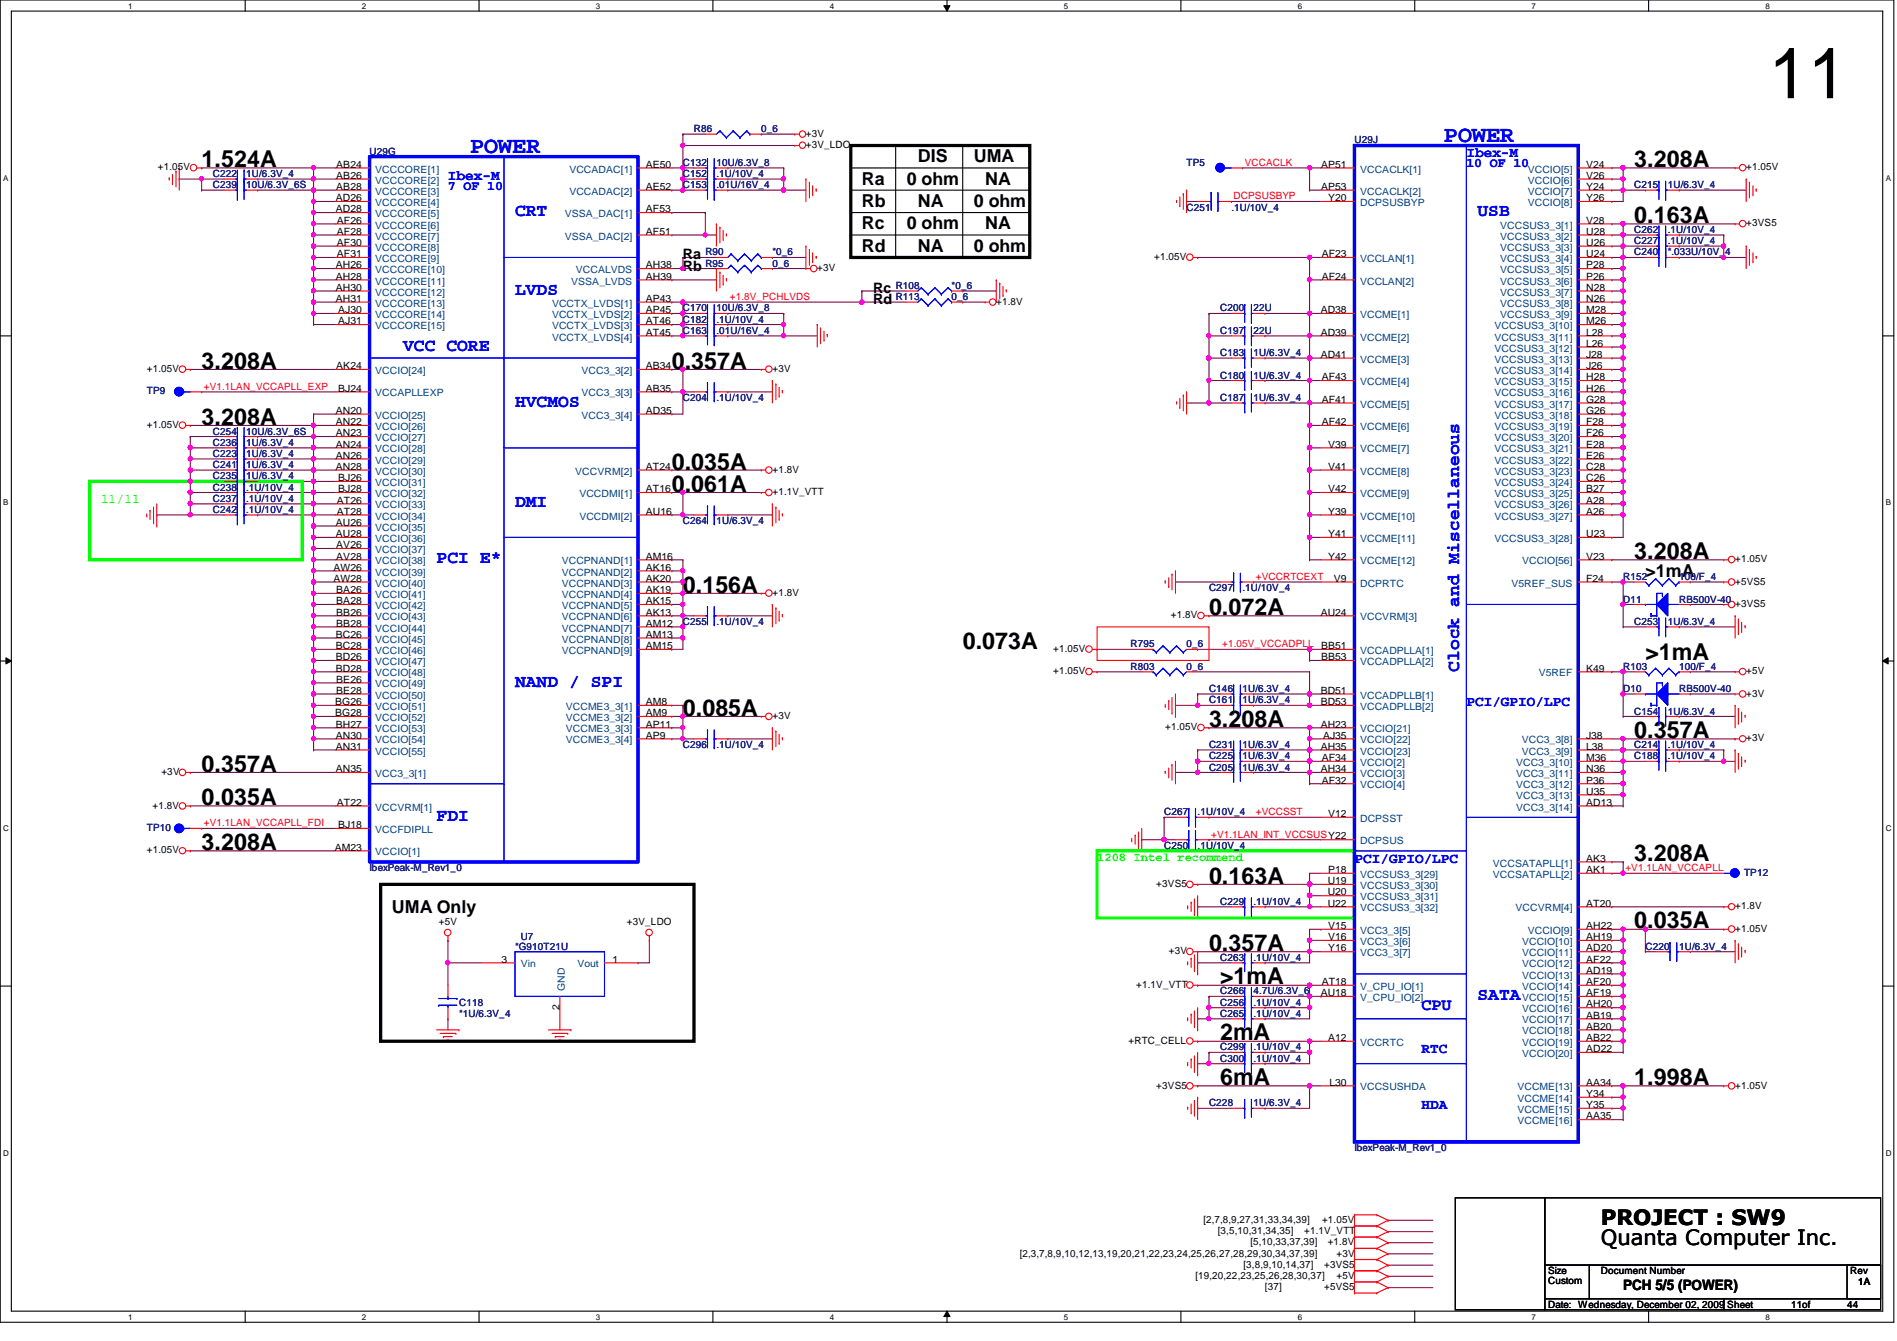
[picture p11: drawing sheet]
<svg xmlns="http://www.w3.org/2000/svg" width="297mm" height="210mm" viewBox="0 0 297 210" stroke-linecap="round" stroke-linejoin="round" font-family="sans-serif">
<defs><g id="words">
<text font-size="11.2" x="276.9" y="15.4">11</text>
<g font-size="3.6" fill="#00f">
<text x="226.1" y="22.3">POWER</text>
<text x="73.6" y="24">POWER</text>
</g>
<g font-size="3.6">
<text x="31.6" y="26.2">1.524A</text>
<text x="255.9" y="26.2">3.208A</text>
<text x="255.9" y="34.9">0.163A</text>
<text x="31.6" y="57.7">3.208A</text>
<text x="105.2" y="57.7">0.357A</text>
<text x="31.6" y="66.5">3.208A</text>
<text x="105.2" y="73.5">0.035A</text>
<text x="105.2" y="77">0.061A</text>
<text x="255.9" y="87.5">3.208A</text>
<text x="106.9" y="92.8">0.156A</text>
<text x="150.7" y="101.5">0.073A</text>
<text x="189.3" y="96.3">0.072A</text>
<text x="257.6" y="103.3">&gt;1mA</text>
<text x="106.9" y="112">0.085A</text>
<text x="189.3" y="113.8">3.208A</text>
<text x="255.9" y="115.5">0.357A</text>
<text x="31.6" y="120.8">0.357A</text>
<text x="31.6" y="126.1">0.035A</text>
<text x="31.6" y="133.1">3.208A</text>
<text x="255.9" y="134.8">3.208A</text>
<text x="189.3" y="138.3">0.163A</text>
<text x="189.3" y="148.8">0.357A</text>
<text x="255.9" y="145.3">0.035A</text>
<text x="191" y="154.1">&gt;1mA</text>
<text x="191" y="162.9">2mA</text>
<text x="191" y="169.9">6mA</text>
<text x="255.9" y="169.9">1.998A</text>
</g>
<g font-size="3.3">
<text x="250.7" y="191.7">PROJECT : SW9</text>
<text x="250.7" y="194.9">Quanta Computer Inc.</text>
</g>
<g font-size="2.8">
<text x="135" y="28.9">Ra</text>
<text x="142" y="28.9">0 ohm</text>
<text x="143.7" y="25.4">DIS</text>
<text x="152.5" y="25.4">UMA</text>
<text x="154.3" y="28.9">NA</text>
<text x="135" y="35.9">Rc</text>
<text x="135" y="32.4">Rb</text>
<text x="142" y="35.9">0 ohm</text>
<text x="143.7" y="32.4">NA</text>
<text x="152.5" y="32.4">0 ohm</text>
<text x="154.3" y="35.9">NA</text>
<text x="135" y="39.4">Rd</text>
<text x="143.7" y="39.4">NA</text>
<text x="152.5" y="39.4">0 ohm</text>
<text x="257.6" y="90.3">&gt;1mA</text>
<text x="61.4" y="142.8">UMA Only</text>
</g>
<g font-size="2.8" fill="#00f">
<text x="80.6" y="33.9">CRT</text>
<text x="231.3" y="33.9">USB</text>
<text x="80.6" y="46.1">LVDS</text>
<text x="63.1" y="54.9">VCC CORE</text>
<text x="80.6" y="63.7">HVCMOS</text>
<text x="80.6" y="79.4">DMI</text>
<text x="68.4" y="88.2">PCI E*</text>
<text x="80.6" y="107.5">NAND / SPI</text>
<text x="228.5" y="105.2" transform="rotate(-90 228.5 105.2)">Clock and Miscellaneous</text>
<text x="68.4" y="128.5">FDI</text>
<text x="231.3" y="156.5">SATA</text>
</g>
<text font-size="2.6" fill="#00f" x="222.6" y="158.1">CPU</text>
<g font-size="2.2" fill="#00f">
<text x="70.1" y="28.2">Ibex-M</text>
<text x="229.6" y="24.6">Ibex-M</text>
<text x="229.6" y="110.5">PCI/GPIO/LPC</text>
<text x="212.1" y="135">PCI/GPIO/LPC</text>
<text x="222.6" y="164.8">RTC</text>
<text x="222.6" y="173.6">HDA</text>
</g>
<g font-size="2.2">
<text x="106.9" y="40.6">Ra</text>
<text x="106.9" y="42.4">Rb</text>
<text x="136.7" y="45.9">Rc</text>
<text x="136.7" y="47.6">Rd</text>
<text x="254.2" y="201.8">PCH 5/5 (POWER)</text>
</g>
<g font-size="2.1" fill="#00f">
<text x="70.1" y="29.7">7 OF 10</text>
<text x="229.6" y="26.2">10 OF 10</text>
</g>
<text font-size="2.1" fill="#0f0" x="15.8" y="78.7">11/11</text>
<text font-size="1.9" fill="#0f0" x="171.8" y="134.8">1208 Intel recommend</text>
<g font-size="1.6" fill="#000080">
<text x="108.7" y="20.7">R86</text>
<text x="119.2" y="20.7">0_6</text>
<text x="212.1" y="22.4">U29J</text>
<text x="33.3" y="29.5">C239</text>
<text x="33.3" y="27.7">C222</text>
<text x="38.6" y="29.5">10U/6.3V_6S</text>
<text x="38.6" y="27.7">1U/6.3V_4</text>
<text x="57.9" y="24.2">U29G</text>
<text x="106.9" y="29.5">C153</text>
<text x="106.9" y="26">C132</text>
<text x="106.9" y="27.7">C152</text>
<text x="112.2" y="29.5">.01U/16V_4</text>
<text x="112.2" y="26">10U/6.3V_8</text>
<text x="112.2" y="27.7">.1U/10V_4</text>
<text x="185.8" y="26">TP5</text>
<text x="255.9" y="29.5">C215</text>
<text x="261.2" y="29.5">1U/6.3V_4</text>
<text x="185.8" y="33">C251</text>
<text x="192.8" y="33">.1U/10V_4</text>
<text x="110.4" y="41.7">R95</text>
<text x="110.4" y="40">R90</text>
<text x="120.9" y="41.7">0_6</text>
<text x="120.9" y="40">*0_6</text>
<text x="255.9" y="40">C240</text>
<text x="255.9" y="36.5">C262</text>
<text x="255.9" y="38.2">C227</text>
<text x="261.2" y="40">*.033U/10V_4</text>
<text x="261.2" y="36.5">.1U/10V_4</text>
<text x="261.2" y="38.2">.1U/10V_4</text>
<text x="140.2" y="47">R113</text>
<text x="140.2" y="45.3">R108</text>
<text x="149" y="47">0_6</text>
<text x="149" y="45.3">*0_6</text>
<text x="106.9" y="52.2">C163</text>
<text x="106.9" y="48.7">C170</text>
<text x="106.9" y="50.5">C182</text>
<text x="112.2" y="52.2">.01U/16V_4</text>
<text x="112.2" y="48.7">10U/6.3V_8</text>
<text x="112.2" y="50.5">.1U/10V_4</text>
<text x="191" y="52.2">C197</text>
<text x="191" y="48.7">C200</text>
<text x="196.3" y="52.2">22U</text>
<text x="196.3" y="48.7">22U</text>
<text x="191" y="55.8">C183</text>
<text x="191" y="59.3">C180</text>
<text x="196.3" y="55.8">1U/6.3V_4</text>
<text x="196.3" y="59.3">1U/6.3V_4</text>
<text x="23" y="61.7">TP9</text>
<text x="106.9" y="62.8">C204</text>
<text x="112.2" y="62.8">.1U/10V_4</text>
<text x="191" y="62.8">C187</text>
<text x="196.3" y="62.8">1U/6.3V_4</text>
<text x="33.3" y="68">C254</text>
<text x="33.3" y="71.5">C223</text>
<text x="33.3" y="69.8">C236</text>
<text x="38.6" y="68">10U/6.3V_6S</text>
<text x="38.6" y="71.5">1U/6.3V_4</text>
<text x="38.6" y="69.8">1U/6.3V_4</text>
<text x="33.3" y="75">C235</text>
<text x="33.3" y="73.3">C241</text>
<text x="33.3" y="76.8">C238</text>
<text x="38.6" y="75">1U/6.3V_4</text>
<text x="38.6" y="73.3">1U/6.3V_4</text>
<text x="38.6" y="76.8">.1U/10V_4</text>
<text x="33.3" y="78.5">C237</text>
<text x="33.3" y="80.3">C242</text>
<text x="38.6" y="78.5">.1U/10V_4</text>
<text x="38.6" y="80.3">.1U/10V_4</text>
<text x="106.9" y="82">C264</text>
<text x="112.2" y="82">1U/6.3V_4</text>
<text x="189.3" y="92.5">C297</text>
<text x="194.6" y="92.5">.1U/10V_4</text>
<text x="254.2" y="94.3">D11</text>
<text x="254.2" y="90.8">R152</text>
<text x="262.9" y="94.3">RB500V-40</text>
<text x="262.9" y="90.8">100/F_4</text>
<text x="106.9" y="97.8">C255</text>
<text x="112.2" y="97.8">.1U/10V_4</text>
<text x="177" y="101.3">R795</text>
<text x="185.8" y="101.3">0_6</text>
<text x="255.9" y="97.8">C253</text>
<text x="261.2" y="97.8">1U/6.3V_4</text>
<text x="177" y="104.8">R803</text>
<text x="185.8" y="104.8">0_6</text>
<text x="254.2" y="104.8">R103</text>
<text x="262.9" y="104.8">100/F_4</text>
<text x="189.3" y="110.1">C161</text>
<text x="189.3" y="108.3">C146</text>
<text x="194.6" y="110.1">1U/6.3V_4</text>
<text x="194.6" y="108.3">1U/6.3V_4</text>
<text x="254.2" y="108.3">D10</text>
<text x="255.9" y="111.8">C154</text>
<text x="261.2" y="111.8">1U/6.3V_4</text>
<text x="262.9" y="108.3">RB500V-40</text>
<text x="106.9" y="117.1">C296</text>
<text x="112.2" y="117.1">.1U/10V_4</text>
<text x="189.3" y="117.1">C231</text>
<text x="189.3" y="118.8">C225</text>
<text x="194.6" y="117.1">1U/6.3V_4</text>
<text x="194.6" y="118.8">1U/6.3V_4</text>
<text x="255.9" y="117.1">C214</text>
<text x="255.9" y="118.8">C188</text>
<text x="261.2" y="117.1">.1U/10V_4</text>
<text x="261.2" y="118.8">.1U/10V_4</text>
<text x="189.3" y="120.6">C205</text>
<text x="194.6" y="120.6">1U/6.3V_4</text>
<text x="23" y="130">TP10</text>
<text x="182.3" y="127.6">C267</text>
<text x="187.5" y="127.6">.1U/10V_4</text>
<text x="57.9" y="136.4">IbexPeak-M_Rev1_0</text>
<text x="182.3" y="132.9">C250</text>
<text x="187.5" y="132.9">.1U/10V_4</text>
<text x="273.1" y="137.1">TP12</text>
<text x="191" y="141.6">C229</text>
<text x="196.3" y="141.6">.1U/10V_4</text>
<text x="80.6" y="148.6">*G910T21U</text>
<text x="81.5" y="147.1">U7</text>
<text x="257.6" y="148.6">C220</text>
<text x="262.9" y="148.6">1U/6.3V_4</text>
<text x="191" y="150.4">C263</text>
<text x="191" y="155.7">C266</text>
<text x="196.3" y="150.4">.1U/10V_4</text>
<text x="196.3" y="155.7">4.7U/6.3V_6</text>
<text x="71.9" y="157.4">C118</text>
<text x="71.9" y="159.2">*1U/6.3V_4</text>
<text x="191" y="159.2">C265</text>
<text x="191" y="157.4">C256</text>
<text x="196.3" y="159.2">.1U/10V_4</text>
<text x="196.3" y="157.4">.1U/10V_4</text>
<text x="191" y="166.2">C300</text>
<text x="191" y="164.4">C299</text>
<text x="196.3" y="166.2">.1U/10V_4</text>
<text x="196.3" y="164.4">.1U/10V_4</text>
<text x="189.3" y="173.2">C228</text>
<text x="196.3" y="173.2">1U/6.3V_4</text>
<text x="212.1" y="180.2">IbexPeak-M_Rev1_0</text>
</g>
<g font-size="1.6">
<text x="126.2" y="23.2">+3V_LDO</text>
<text x="126.2" y="21.4">+3V</text>
<text x="24.7" y="26.7">+1.05V</text>
<text x="52.7" y="26.2">AB24</text>
<text x="52.7" y="28">AB26</text>
<text x="52.7" y="29.7">AB28</text>
<text x="101.1" y="26.2">AE50</text>
<text x="101.1" y="29.7">AE52</text>
<text x="206.9" y="26.2">AP51</text>
<text x="206.9" y="29.7">AP53</text>
<text x="248.4" y="26.2">V24</text>
<text x="248.4" y="28">V26</text>
<text x="248.4" y="29.7">Y24</text>
<text x="273.4" y="26.7">+1.05V</text>
<text x="52.6" y="31.5">AD26</text>
<text x="52.6" y="33.2">AD28</text>
<text x="52.7" y="35">AF26</text>
<text x="101.1" y="33.2">AF53</text>
<text x="208" y="31.5">Y20</text>
<text x="248.4" y="35">V28</text>
<text x="248.4" y="31.5">Y26</text>
<text x="273.4" y="35.4">+3VS5</text>
<text x="52.6" y="42">AH26</text>
<text x="52.7" y="36.7">AF28</text>
<text x="52.7" y="38.5">AF30</text>
<text x="52.7" y="40.3">AF31</text>
<text x="101.1" y="42">AH38</text>
<text x="101.1" y="36.7">AF51</text>
<text x="180.7" y="40.7">+1.05V</text>
<text x="207" y="40.3">AF23</text>
<text x="248.4" y="42">P28</text>
<text x="248.4" y="40.3">U24</text>
<text x="248.4" y="38.5">U26</text>
<text x="248.4" y="36.7">U28</text>
<text x="52.6" y="43.8">AH28</text>
<text x="52.6" y="45.5">AH30</text>
<text x="52.6" y="47.2">AH31</text>
<text x="101.1" y="47.2">AP43</text>
<text x="101.1" y="43.8">AH39</text>
<text x="128" y="42.4">+3V</text>
<text x="156" y="47.7">+1.8V</text>
<text x="207" y="43.8">AF24</text>
<text x="248.4" y="47.2">N26</text>
<text x="248.4" y="45.5">N28</text>
<text x="248.4" y="43.8">P26</text>
<text x="53" y="49">AJ30</text>
<text x="53" y="50.8">AJ31</text>
<text x="101.1" y="49">AP45</text>
<text x="101.1" y="52.5">AT45</text>
<text x="101.1" y="50.8">AT46</text>
<text x="206.8" y="49">AD38</text>
<text x="206.8" y="52.5">AD39</text>
<text x="248.4" y="52.5">L28</text>
<text x="248.4" y="50.8">M26</text>
<text x="248.4" y="49">M28</text>
<text x="23" y="58.2">+1.05V</text>
<text x="52.7" y="57.8">AK24</text>
<text x="101.1" y="57.8">AB34</text>
<text x="120.9" y="58.2">+3V</text>
<text x="206.8" y="56">AD41</text>
<text x="207" y="59.5">AF43</text>
<text x="248.4" y="59.5">H28</text>
<text x="248.4" y="57.8">J26</text>
<text x="248.4" y="56">J28</text>
<text x="248.4" y="54.3">L26</text>
<text x="52.6" y="64.8">AN20</text>
<text x="53" y="61.3">BJ24</text>
<text x="101.1" y="61.3">AB35</text>
<text x="101.1" y="64.8">AD35</text>
<text x="207" y="63">AF41</text>
<text x="248.4" y="64.8">G26</text>
<text x="248.4" y="63">G28</text>
<text x="248.4" y="61.3">H26</text>
<text x="23" y="67">+1.05V</text>
<text x="52.6" y="68.3">AN23</text>
<text x="52.6" y="70.1">AN24</text>
<text x="52.6" y="71.8">AN26</text>
<text x="52.6" y="66.5">AN22</text>
<text x="207" y="66.5">AF42</text>
<text x="208" y="70.1">V39</text>
<text x="248.4" y="71.8">E26</text>
<text x="248.4" y="70.1">E28</text>
<text x="248.4" y="68.3">F26</text>
<text x="248.4" y="66.5">F28</text>
<text x="52.6" y="73.5">AN28</text>
<text x="53" y="75.3">BJ26</text>
<text x="53" y="77">BJ28</text>
<text x="101.1" y="73.5">AT24</text>
<text x="101.1" y="77">AT16</text>
<text x="120.9" y="77.5">+1.1V_VTT</text>
<text x="120.9" y="74">+1.8V</text>
<text x="208" y="73.5">V41</text>
<text x="208" y="77">V42</text>
<text x="248.4" y="77">B27</text>
<text x="248.4" y="75.3">C26</text>
<text x="248.4" y="73.5">C28</text>
<text x="52.6" y="82.3">AU26</text>
<text x="52.7" y="78.8">AT26</text>
<text x="52.7" y="80.6">AT28</text>
<text x="101.1" y="80.6">AU16</text>
<text x="208" y="80.6">Y39</text>
<text x="248.4" y="80.6">A26</text>
<text x="248.4" y="78.8">A28</text>
<text x="52.2" y="89.3">AW26</text>
<text x="52.6" y="84.1">AU28</text>
<text x="52.7" y="85.8">AV26</text>
<text x="52.7" y="87.6">AV28</text>
<text x="101.1" y="89.3">AK16</text>
<text x="101.1" y="87.6">AM16</text>
<text x="208" y="84.1">Y41</text>
<text x="208" y="87.6">Y42</text>
<text x="248.4" y="84.1">U23</text>
<text x="248.4" y="87.6">V23</text>
<text x="271.7" y="88">+1.05V</text>
<text x="52.2" y="91.1">AW28</text>
<text x="52.7" y="92.8">BA26</text>
<text x="52.7" y="94.6">BA28</text>
<text x="101.1" y="92.8">AK19</text>
<text x="101.1" y="91.1">AK20</text>
<text x="101.1" y="94.6">AK15</text>
<text x="120.9" y="93.3">+1.8V</text>
<text x="208.9" y="91.1">V9</text>
<text x="248.4" y="91.1">F24</text>
<text x="271.7" y="91.5">+5VS5</text>
<text x="271.7" y="95">+3VS5</text>
<text x="52.6" y="99.8">BC26</text>
<text x="52.6" y="101.6">BC28</text>
<text x="52.7" y="96.4">BB26</text>
<text x="52.7" y="98.1">BB28</text>
<text x="101.1" y="96.4">AK13</text>
<text x="101.1" y="98.1">AM12</text>
<text x="101.1" y="99.8">AM13</text>
<text x="101.1" y="101.6">AM15</text>
<text x="183.3" y="96.8">+1.8V</text>
<text x="206.8" y="96.4">AU24</text>
<text x="206.9" y="101.6">BB51</text>
<text x="52.6" y="103.3">BD26</text>
<text x="52.6" y="105.1">BD28</text>
<text x="52.7" y="106.8">BE26</text>
<text x="164.9" y="102">+1.05V</text>
<text x="164.9" y="105.5">+1.05V</text>
<text x="206.9" y="103.3">BB53</text>
<text x="248.4" y="105.1">K49</text>
<text x="273.4" y="105.5">+5V</text>
<text x="52.5" y="110.4">BG26</text>
<text x="52.5" y="112.1">BG28</text>
<text x="52.6" y="113.9">BH27</text>
<text x="52.7" y="108.6">BE28</text>
<text x="101.1" y="110.4">AM8</text>
<text x="101.1" y="112.1">AM9</text>
<text x="101.1" y="113.9">AP11</text>
<text x="120.9" y="112.5">+3V</text>
<text x="206.8" y="108.6">BD51</text>
<text x="206.8" y="110.4">BD53</text>
<text x="206.8" y="113.9">AH23</text>
<text x="273.4" y="109.1">+3V</text>
<text x="52.6" y="115.6">AN30</text>
<text x="52.6" y="117.3">AN31</text>
<text x="101.1" y="115.6">AP9</text>
<text x="182.5" y="114.3">+1.05V</text>
<text x="206.8" y="117.3">AH35</text>
<text x="207" y="119.1">AF34</text>
<text x="207.2" y="115.6">AJ35</text>
<text x="248.4" y="115.6">J38</text>
<text x="248.4" y="117.3">L38</text>
<text x="248.4" y="119.1">M36</text>
<text x="273.4" y="116">+3V</text>
<text x="25.3" y="121.3">+3V</text>
<text x="52.6" y="120.9">AN35</text>
<text x="206.8" y="120.9">AH34</text>
<text x="207" y="122.6">AF32</text>
<text x="248.4" y="120.9">N36</text>
<text x="248.4" y="122.6">P36</text>
<text x="248.4" y="124.4">U35</text>
<text x="23.9" y="126.6">+1.8V</text>
<text x="52.7" y="126.1">AT22</text>
<text x="53" y="129.6">BJ18</text>
<text x="208" y="127.9">V12</text>
<text x="248.4" y="126.1">AD13</text>
<text x="23" y="133.6">+1.05V</text>
<text x="52.4" y="133.1">AM23</text>
<text x="208" y="136.7">P18</text>
<text x="248.4" y="136.7">AK1</text>
<text x="248.4" y="134.9">AK3</text>
<text x="181.1" y="138.8">+3VS5</text>
<text x="207.9" y="138.4">U19</text>
<text x="207.9" y="140.2">U20</text>
<text x="207.9" y="141.9">U22</text>
<text x="248.4" y="141.9">AT20</text>
<text x="271.7" y="142.3">+1.8V</text>
<text x="68.7" y="144.8">+5V</text>
<text x="98.2" y="144.8">+3V_LDO</text>
<text x="183" y="149.4">+3V</text>
<text x="208" y="145.4">V15</text>
<text x="208" y="147.2">V16</text>
<text x="208" y="148.9">Y16</text>
<text x="248.4" y="148.9">AD20</text>
<text x="248.4" y="147.2">AH19</text>
<text x="248.4" y="145.4">AH22</text>
<text x="271.7" y="145.8">+1.05V</text>
<text x="78.5" y="150.7">3</text>
<text x="95.9" y="150.7">1</text>
<text x="177.9" y="154.6">+1.1V_VTT</text>
<text x="206.8" y="155.9">AU18</text>
<text x="207" y="154.2">AT18</text>
<text x="248.4" y="152.4">AD19</text>
<text x="248.4" y="154.2">AF20</text>
<text x="248.4" y="155.9">AF19</text>
<text x="248.4" y="150.7">AF22</text>
<text x="87.6" y="158.1" transform="rotate(-90 87.6 158.1)">2</text>
<text x="248.4" y="157.7">AH20</text>
<text x="248.4" y="159.4">AB19</text>
<text x="248.4" y="161.2">AB20</text>
<text x="176.7" y="163.4">+RTC_CELL</text>
<text x="208" y="162.9">A12</text>
<text x="248.4" y="164.7">AD22</text>
<text x="248.4" y="162.9">AB22</text>
<text x="181.1" y="170.4">+3VS5</text>
<text x="208.2" y="169.9">L30</text>
<text x="248.4" y="169.9">AA34</text>
<text x="248.4" y="171.7">Y34</text>
<text x="248.4" y="173.4">Y35</text>
<text x="271.7" y="170.4">+1.05V</text>
<text x="248.4" y="175.2">AA35</text>
<text x="188.4" y="191.4">[2,7,8,9,27,31,33,34,39]</text>
<text x="207" y="191.4">+1.05V</text>
<text x="159.7" y="196.7">[2,3,7,8,9,10,12,13,19,20,21,22,23,24,25,26,27,28,29,30,34,37,39]</text>
<text x="190.7" y="193.2">[3,5,10,31,34,35]</text>
<text x="195.8" y="194.9">[5,10,33,37,39]</text>
<text x="204.2" y="193.2">+1.1V_VTT</text>
<text x="207.9" y="194.9">+1.8V</text>
<text x="209.3" y="196.7">+3V</text>
<text x="187.2" y="200.2">[19,20,22,23,25,26,28,30,37]</text>
<text x="194.7" y="198.4">[3,8,9,10,14,37]</text>
<text x="198.1" y="201.9">[37]</text>
<text x="207.3" y="198.4">+3VS5</text>
<text x="207.3" y="201.9">+5VS5</text>
<text x="209.3" y="200.2">+5V</text>
<text x="242.4" y="199.5">Size</text>
<text x="242.4" y="201">Custom</text>
<text x="250.7" y="199.5">Document Number</text>
<text x="289.7" y="199.5">Rev</text>
<text x="291" y="201.2">1A</text>
<text x="242.4" y="204.7">Date: Wednesday, December 02, 2009 Sheet</text>
<text x="280.5" y="204.7">11of</text>
<text x="289.2" y="204.7">44</text>
</g>
<g font-size="1.6" fill="#004080">
<text x="58.8" y="27">VCCCORE[1]</text>
<text x="58.8" y="28.7">VCCCORE[2]</text>
<text x="89.2" y="27">VCCADAC[1]</text>
<text x="213" y="27">VCCACLK[1]</text>
<text x="239.2" y="27">VCCIO[5]</text>
<text x="239.2" y="28.7">VCCIO[6]</text>
<text x="58.8" y="30.5">VCCCORE[3]</text>
<text x="58.8" y="32.3">VCCCORE[4]</text>
<text x="58.8" y="34">VCCCORE[5]</text>
<text x="58.8" y="35.8">VCCCORE[6]</text>
<text x="88.4" y="34">VSSA_DAC[1]</text>
<text x="89.2" y="30.5">VCCADAC[2]</text>
<text x="213" y="32.3">DCPSUSBYP</text>
<text x="213" y="30.5">VCCACLK[2]</text>
<text x="234.9" y="35.8">VCCSUS3_3[1]</text>
<text x="239.2" y="30.5">VCCIO[7]</text>
<text x="239.2" y="32.3">VCCIO[8]</text>
<text x="58.8" y="37.5">VCCCORE[7]</text>
<text x="58.8" y="39.2">VCCCORE[8]</text>
<text x="58.8" y="41">VCCCORE[9]</text>
<text x="88.4" y="37.5">VSSA_DAC[2]</text>
<text x="213" y="41">VCCLAN[1]</text>
<text x="234.9" y="41">VCCSUS3_3[4]</text>
<text x="234.9" y="39.2">VCCSUS3_3[3]</text>
<text x="234.9" y="37.5">VCCSUS3_3[2]</text>
<text x="58.8" y="42.8">VCCCORE[10]</text>
<text x="58.8" y="44.5">VCCCORE[11]</text>
<text x="58.8" y="46.3">VCCCORE[12]</text>
<text x="89.4" y="44.5">VSSA_LVDS</text>
<text x="90.2" y="42.8">VCCALVDS</text>
<text x="213" y="44.5">VCCLAN[2]</text>
<text x="234.9" y="46.3">VCCSUS3_3[7]</text>
<text x="234.9" y="44.5">VCCSUS3_3[6]</text>
<text x="234.9" y="42.8">VCCSUS3_3[5]</text>
<text x="58.8" y="48">VCCCORE[13]</text>
<text x="58.8" y="49.8">VCCCORE[14]</text>
<text x="58.8" y="51.5">VCCCORE[15]</text>
<text x="86.4" y="48">VCCTX_LVDS[1]</text>
<text x="86.4" y="49.8">VCCTX_LVDS[2]</text>
<text x="86.4" y="53.3">VCCTX_LVDS[4]</text>
<text x="86.4" y="51.5">VCCTX_LVDS[3]</text>
<text x="213" y="49.8">VCCME[1]</text>
<text x="213" y="53.3">VCCME[2]</text>
<text x="234" y="53.3">VCCSUS3_3[11]</text>
<text x="234" y="51.5">VCCSUS3_3[10]</text>
<text x="234.9" y="49.8">VCCSUS3_3[9]</text>
<text x="234.9" y="48">VCCSUS3_3[8]</text>
<text x="58.8" y="58.5">VCCIO[24]</text>
<text x="91.1" y="58.5">VCC3_3[2]</text>
<text x="213" y="56.8">VCCME[3]</text>
<text x="234" y="58.5">VCCSUS3_3[14]</text>
<text x="234" y="56.8">VCCSUS3_3[13]</text>
<text x="234" y="55">VCCSUS3_3[12]</text>
<text x="58.8" y="62.1">VCCAPLLEXP</text>
<text x="58.8" y="65.5">VCCIO[25]</text>
<text x="91.1" y="62.1">VCC3_3[3]</text>
<text x="91.1" y="65.5">VCC3_3[4]</text>
<text x="213" y="63.8">VCCME[5]</text>
<text x="213" y="60.3">VCCME[4]</text>
<text x="234" y="65.5">VCCSUS3_3[18]</text>
<text x="234" y="63.8">VCCSUS3_3[17]</text>
<text x="234" y="62.1">VCCSUS3_3[16]</text>
<text x="234" y="60.3">VCCSUS3_3[15]</text>
<text x="58.8" y="69">VCCIO[27]</text>
<text x="58.8" y="70.8">VCCIO[28]</text>
<text x="58.8" y="67.3">VCCIO[26]</text>
<text x="213" y="67.3">VCCME[6]</text>
<text x="213" y="70.8">VCCME[7]</text>
<text x="234" y="70.8">VCCSUS3_3[21]</text>
<text x="234" y="69">VCCSUS3_3[20]</text>
<text x="234" y="67.3">VCCSUS3_3[19]</text>
<text x="58.8" y="72.6">VCCIO[29]</text>
<text x="58.8" y="74.3">VCCIO[30]</text>
<text x="58.8" y="76.1">VCCIO[31]</text>
<text x="58.8" y="77.8">VCCIO[32]</text>
<text x="90.1" y="74.3">VCCVRM[2]</text>
<text x="90.7" y="77.8">VCCDMI[1]</text>
<text x="213" y="74.3">VCCME[8]</text>
<text x="213" y="77.8">VCCME[9]</text>
<text x="234" y="77.8">VCCSUS3_3[25]</text>
<text x="234" y="76.1">VCCSUS3_3[24]</text>
<text x="234" y="74.3">VCCSUS3_3[23]</text>
<text x="234" y="72.6">VCCSUS3_3[22]</text>
<text x="58.8" y="79.6">VCCIO[33]</text>
<text x="58.8" y="81.3">VCCIO[34]</text>
<text x="58.8" y="83.1">VCCIO[35]</text>
<text x="90.7" y="81.3">VCCDMI[2]</text>
<text x="213" y="81.3">VCCME[10]</text>
<text x="234" y="81.3">VCCSUS3_3[27]</text>
<text x="234" y="79.6">VCCSUS3_3[26]</text>
<text x="58.8" y="84.8">VCCIO[36]</text>
<text x="58.8" y="86.6">VCCIO[37]</text>
<text x="58.8" y="88.3">VCCIO[38]</text>
<text x="88" y="88.3">VCCPNAND[1]</text>
<text x="213" y="84.8">VCCME[11]</text>
<text x="213" y="88.3">VCCME[12]</text>
<text x="234" y="84.8">VCCSUS3_3[28]</text>
<text x="238.3" y="88.3">VCCIO[56]</text>
<text x="58.8" y="90.1">VCCIO[39]</text>
<text x="58.8" y="91.8">VCCIO[40]</text>
<text x="58.8" y="93.6">VCCIO[41]</text>
<text x="58.8" y="95.3">VCCIO[42]</text>
<text x="88" y="93.6">VCCPNAND[4]</text>
<text x="88" y="91.8">VCCPNAND[3]</text>
<text x="88" y="95.3">VCCPNAND[5]</text>
<text x="88" y="90.1">VCCPNAND[2]</text>
<text x="213" y="91.8">DCPRTC</text>
<text x="236.7" y="91.8">V5REF_SUS</text>
<text x="58.8" y="97.1">VCCIO[43]</text>
<text x="58.8" y="98.8">VCCIO[44]</text>
<text x="58.8" y="100.6">VCCIO[45]</text>
<text x="88" y="97.1">VCCPNAND[6]</text>
<text x="88" y="98.8">VCCPNAND[7]</text>
<text x="88" y="100.6">VCCPNAND[8]</text>
<text x="213" y="97.1">VCCVRM[3]</text>
<text x="58.8" y="102.4">VCCIO[46]</text>
<text x="58.8" y="104.1">VCCIO[47]</text>
<text x="58.8" y="105.9">VCCIO[48]</text>
<text x="58.8" y="107.6">VCCIO[49]</text>
<text x="88" y="102.4">VCCPNAND[9]</text>
<text x="213" y="104.1">VCCADPLLA[2]</text>
<text x="213" y="102.4">VCCADPLLA[1]</text>
<text x="241" y="105.9">V5REF</text>
<text x="58.8" y="109.3">VCCIO[50]</text>
<text x="58.8" y="111.1">VCCIO[51]</text>
<text x="58.8" y="112.9">VCCIO[52]</text>
<text x="88.6" y="111.1">VCCME3_3[1]</text>
<text x="88.6" y="112.9">VCCME3_3[2]</text>
<text x="213" y="109.3">VCCADPLLB[1]</text>
<text x="213" y="111.1">VCCADPLLB[2]</text>
<text x="58.8" y="116.4">VCCIO[54]</text>
<text x="58.8" y="118.1">VCCIO[55]</text>
<text x="58.8" y="114.6">VCCIO[53]</text>
<text x="88.6" y="114.6">VCCME3_3[3]</text>
<text x="88.6" y="116.4">VCCME3_3[4]</text>
<text x="213" y="116.4">VCCIO[22]</text>
<text x="213" y="119.9">VCCIO[2]</text>
<text x="213" y="118.1">VCCIO[23]</text>
<text x="213" y="114.6">VCCIO[21]</text>
<text x="237.4" y="119.9">VCC3_3[10]</text>
<text x="238.3" y="116.4">VCC3_3[8]</text>
<text x="238.3" y="118.1">VCC3_3[9]</text>
<text x="58.8" y="121.6">VCC3_3[1]</text>
<text x="213" y="121.6">VCCIO[3]</text>
<text x="213" y="123.4">VCCIO[4]</text>
<text x="237.4" y="121.6">VCC3_3[11]</text>
<text x="237.4" y="123.4">VCC3_3[12]</text>
<text x="237.4" y="125.1">VCC3_3[13]</text>
<text x="58.8" y="126.9">VCCVRM[1]</text>
<text x="58.8" y="130.4">VCCFDIPLL</text>
<text x="213" y="128.7">DCPSST</text>
<text x="237.4" y="126.9">VCC3_3[14]</text>
<text x="58.8" y="133.9">VCCIO[1]</text>
<text x="213" y="132.2">DCPSUS</text>
<text x="213" y="137.4">VCCSUS3_3[29]</text>
<text x="233.8" y="137.4">VCCSATAPLL[2]</text>
<text x="233.8" y="135.6">VCCSATAPLL[1]</text>
<text x="213" y="139.1">VCCSUS3_3[30]</text>
<text x="213" y="140.9">VCCSUS3_3[31]</text>
<text x="213" y="142.7">VCCSUS3_3[32]</text>
<text x="237.3" y="142.7">VCCVRM[4]</text>
<text x="213" y="146.2">VCC3_3[5]</text>
<text x="213" y="147.9">VCC3_3[6]</text>
<text x="213" y="149.7">VCC3_3[7]</text>
<text x="238.3" y="149.7">VCCIO[11]</text>
<text x="238.3" y="147.9">VCCIO[10]</text>
<text x="239.2" y="146.2">VCCIO[9]</text>
<text x="81.5" y="151.4">Vin</text>
<text x="88.4" y="155.1" transform="rotate(-90 88.4 155.1)">GND</text>
<text x="90.4" y="151.4">Vout</text>
<text x="213" y="154.9">V_CPU_IO[1]</text>
<text x="238.3" y="153.2">VCCIO[13]</text>
<text x="238.3" y="154.9">VCCIO[14]</text>
<text x="238.3" y="151.4">VCCIO[12]</text>
<text x="213" y="156.7">V_CPU_IO[2]</text>
<text x="238.3" y="156.7">VCCIO[15]</text>
<text x="238.3" y="158.5">VCCIO[16]</text>
<text x="238.3" y="160.2">VCCIO[17]</text>
<text x="238.3" y="161.9">VCCIO[18]</text>
<text x="213" y="163.7">VCCRTC</text>
<text x="238.3" y="165.4">VCCIO[20]</text>
<text x="238.3" y="163.7">VCCIO[19]</text>
<text x="213" y="170.7">VCCSUSHDA</text>
<text x="237.6" y="170.7">VCCME[13]</text>
<text x="237.6" y="172.5">VCCME[14]</text>
<text x="237.6" y="174.2">VCCME[15]</text>
<text x="237.6" y="176">VCCME[16]</text>
</g>
<g font-size="1.6" fill="#f00">
<text x="194.9" y="26">VCCACLK</text>
<text x="193.2" y="31.2">DCPSUSBYP</text>
<text x="114.3" y="46.9">+1.8V_PCHLVDS</text>
<text x="31.9" y="61">+V1.1LAN_VCCAPLL_EXP</text>
<text x="196.6" y="90.8">+VCCRTCEXT</text>
<text x="191.4" y="101.3">+1.05V_VCCADPLL</text>
<text x="31.9" y="129.3">+V1.1LAN_VCCAPLL_FDI</text>
<text x="189.7" y="131.1">+V1.1LAN_INT_VCCSUSY22</text>
<text x="196.6" y="127.6">+VCCSST</text>
<text x="254.5" y="136.4">+V1.1LAN_VCCAPLL</text>
</g>
<g font-size="1.3">
<text x="20.1" y="1.4">1</text>
<text x="56.7" y="1.4">2</text>
<text x="93.3" y="1.4">3</text>
<text x="129.9" y="1.4">4</text>
<text x="166.6" y="1.4">5</text>
<text x="203.2" y="1.4">6</text>
<text x="239.8" y="1.4">7</text>
<text x="276.4" y="1.4">8</text>
<text x=".5" y="28.3">A</text>
<text x="295.3" y="28.3">A</text>
<text x=".5" y="79.1">B</text>
<text x="295.3" y="79.1">B</text>
<text x=".5" y="130">C</text>
<text x="295.3" y="130">C</text>
<text x=".5" y="180.9">D</text>
<text x="295.3" y="180.9">D</text>
<text x="20.1" y="206.6">1</text>
<text x="56.7" y="206.6">2</text>
<text x="93.3" y="206.6">3</text>
<text x="129.9" y="206.6">4</text>
<text x="166.6" y="206.6">5</text>
<text x="203.2" y="206.6">6</text>
<text x="239.8" y="206.6">7</text>
<text x="276.4" y="206.6">8</text>
</g>
</g></defs>
<path d="M0 0h296.5v207h-296.5zM1.8 1.7h293v203.5h-293z" fill="none" stroke="#000" stroke-width=".17"/>
<g fill="#fff">
<path d="M20.1 .2h.6v1.4h-.6z"/>
<path d="M20.1 205.4h.6v1.4h-.6z"/>
</g>
<path d="M38.4 0v1.7M38.4 205.2v1.8" fill="none" stroke="#000" stroke-width=".17"/>
<g fill="#fff">
<path d="M56.7 .2h.7v1.4h-.7z"/>
<path d="M56.7 205.4h.7v1.4h-.7z"/>
</g>
<path d="M75 0v1.7M75 205.2v1.8" fill="none" stroke="#000" stroke-width=".17"/>
<g fill="#fff">
<path d="M93.3 .2h.7v1.4h-.7z"/>
<path d="M93.3 205.4h.7v1.4h-.7z"/>
</g>
<path d="M111.6 0v1.7M111.6 205.2v1.8" fill="none" stroke="#000" stroke-width=".17"/>
<g fill="#fff">
<path d="M129.9 .2h.7v1.4h-.7z"/>
<path d="M129.9 205.4h.7v1.4h-.7z"/>
</g>
<path d="M148.3 0v1.7M148.3 205.2v1.8" fill="none" stroke="#000" stroke-width=".17"/>
<path d="M147.8 .9h1l-.5 .8zM148.3 205.2l.5 .9h-1z" fill="#000"/>
<path d="M147.8 .9h1l-.5 .8zM148.3 205.2l.5 .9h-1z" fill="none" stroke="#000" stroke-width=".16"/>
<g fill="#fff">
<path d="M166.6 .2h.7v1.4h-.7z"/>
<path d="M166.6 205.4h.7v1.4h-.7z"/>
</g>
<path d="M184.9 0v1.7M184.9 205.2v1.8" fill="none" stroke="#000" stroke-width=".17"/>
<g fill="#fff">
<path d="M203.2 .2h.7v1.4h-.7z"/>
<path d="M203.2 205.4h.7v1.4h-.7z"/>
</g>
<path d="M221.5 0v1.7M221.5 205.2v1.8" fill="none" stroke="#000" stroke-width=".17"/>
<g fill="#fff">
<path d="M239.8 .2h.7v1.4h-.7z"/>
<path d="M239.8 205.4h.7v1.4h-.7z"/>
</g>
<path d="M258.1 0v1.7M258.1 205.2v1.8" fill="none" stroke="#000" stroke-width=".17"/>
<g fill="#fff">
<path d="M276.4 .2h.7v1.4h-.7z"/>
<path d="M276.4 205.4h.7v1.4h-.7z"/>
<path d="M.5 27.1h.8v1.4h-.8z"/>
<path d="M295.3 27.1h.8v1.4h-.8z"/>
<path d="M.5 78h.8v1.4h-.8z"/>
<path d="M295.3 78h.8v1.4h-.8z"/>
</g>
<path d="M0 52.6h1.8M294.8 52.6h1.7" fill="none" stroke="#000" stroke-width=".17"/>
<g fill="#fff">
<path d="M.5 128.9h.9v1.4h-.9z"/>
<path d="M295.3 128.9h.9v1.4h-.9z"/>
</g>
<path d="M0 103.5h1.8M294.8 103.5h1.7" fill="none" stroke="#000" stroke-width=".17"/>
<path d="M.9 103l.9 .5-.9 .4zM294.8 103.5l.9-.5v.9z" fill="#000"/>
<path d="M.9 103l.9 .5-.9 .4zM294.8 103.5l.9-.5v.9z" fill="none" stroke="#000" stroke-width=".16"/>
<g fill="#fff">
<path d="M.5 179.7h.9v1.4h-.9z"/>
<path d="M295.3 179.7h.9v1.4h-.9z"/>
</g>
<path d="M0 154.3h1.8M294.8 154.3h1.7" fill="none" stroke="#000" stroke-width=".17"/>
<path d="M49.1 26.3h.1M49.1 28h.1M49.1 26.3h3.5M49.1 28h3.5" fill="none" stroke="#800040" stroke-width=".17"/>
<circle cx="49.1" cy="28" r=".32" fill="#f0f"/>
<circle cx="49.1" cy="28" r=".32" fill="none" stroke="#f0f" stroke-width=".17"/>
<g fill="none" stroke="#800040" stroke-width=".17">
<path d="M49.1 29.8h.1M49.1 31.5h.1M49.1 33.3h.1M49.1 35.1h.1M49.1 36.8h.1M49.1 38.5h.1M49.1 29.8h3.5M49.1 31.5h3.5M49.1 33.3h3.5M49.1 35.1h3.5M49.1 36.8h3.5M49.1 38.5h3.5"/>
<path d="M49.1 40.3h.1M49.1 40.3h3.5"/>
</g>
<circle cx="49.1" cy="40.3" r=".32" fill="#f0f"/>
<circle cx="49.1" cy="40.3" r=".32" fill="none" stroke="#f0f" stroke-width=".17"/>
<path d="M49.1 42h.1M49.1 43.8h.1M49.1 45.6h.1M49.1 47.3h.1M49.1 42h3.5M49.1 43.8h3.5M49.1 45.6h3.5M49.1 47.3h3.5" fill="none" stroke="#800040" stroke-width=".17"/>
<circle cx="49.1" cy="47.3" r=".33" fill="#f0f"/>
<circle cx="49.1" cy="47.3" r=".33" fill="none" stroke="#f0f" stroke-width=".17"/>
<path d="M49.1 49.1h.1M49.1 50.8h.1M49.1 49.1h3.5M49.1 50.8h3.5M49.1 49.1v1.7" fill="none" stroke="#800040" stroke-width=".17"/>
<circle cx="49.1" cy="49" r=".32" fill="#f0f"/>
<circle cx="49.1" cy="49" r=".32" fill="none" stroke="#f0f" stroke-width=".17"/>
<path d="M49.1 43.8h.1M49.1 43.8v1.8" fill="none" stroke="#800040" stroke-width=".17"/>
<circle cx="49.1" cy="43.8" r=".33" fill="#f0f"/>
<circle cx="49.1" cy="43.8" r=".33" fill="none" stroke="#f0f" stroke-width=".17"/>
<path d="M49.1 36.8h.1M49.1 36.8v1.7" fill="none" stroke="#800040" stroke-width=".17"/>
<circle cx="49.1" cy="36.8" r=".32" fill="#f0f"/>
<circle cx="49.1" cy="36.8" r=".32" fill="none" stroke="#f0f" stroke-width=".17"/>
<path d="M49.1 35.1h.1M49.1 35.1v1.7" fill="none" stroke="#800040" stroke-width=".17"/>
<circle cx="49.1" cy="35" r=".33" fill="#f0f"/>
<circle cx="49.1" cy="35" r=".33" fill="none" stroke="#f0f" stroke-width=".17"/>
<path d="M49.1 33.3h.1M49.1 33.3v1.8" fill="none" stroke="#800040" stroke-width=".17"/>
<circle cx="49.1" cy="33.2" r=".32" fill="#f0f"/>
<circle cx="49.1" cy="33.2" r=".32" fill="none" stroke="#f0f" stroke-width=".17"/>
<path d="M49.1 31.5h.1M49.1 31.5v1.8" fill="none" stroke="#800040" stroke-width=".17"/>
<circle cx="49.1" cy="31.5" r=".32" fill="#f0f"/>
<circle cx="49.1" cy="31.5" r=".32" fill="none" stroke="#f0f" stroke-width=".17"/>
<path d="M49.1 29.8h.1M49.1 29.8v1.7" fill="none" stroke="#800040" stroke-width=".17"/>
<circle cx="49.1" cy="29.8" r=".33" fill="#f0f"/>
<circle cx="49.1" cy="29.8" r=".33" fill="none" stroke="#f0f" stroke-width=".17"/>
<path d="M49.1 28h.1M49.1 26.3h.1M49.1 26.3v3.5M49.1 47.3h.1M49.1 45.6h.1M49.1 45.6v3.5" fill="none" stroke="#800040" stroke-width=".17"/>
<circle cx="49.1" cy="45.5" r=".32" fill="#f0f"/>
<circle cx="49.1" cy="45.5" r=".32" fill="none" stroke="#f0f" stroke-width=".17"/>
<path d="M49.1 42h.1M49.1 42v1.8" fill="none" stroke="#800040" stroke-width=".17"/>
<circle cx="49.1" cy="42" r=".32" fill="#f0f"/>
<circle cx="49.1" cy="42" r=".32" fill="none" stroke="#f0f" stroke-width=".17"/>
<path d="M49.1 38.5h.1M49.1 38.5v3.5M49.1 40.3h.1" fill="none" stroke="#800040" stroke-width=".17"/>
<circle cx="49.1" cy="38.5" r=".33" fill="#f0f"/>
<circle cx="49.1" cy="38.5" r=".33" fill="none" stroke="#f0f" stroke-width=".17"/>
<path d="M40.3 28h.1M40.3 28h8.8M105.2 29.8h.1M105.2 29.8h1.7" fill="none" stroke="#800040" stroke-width=".17"/>
<circle cx="106.9" cy="29.8" r=".33" fill="#f0f"/>
<circle cx="106.9" cy="29.8" r=".33" fill="none" stroke="#f0f" stroke-width=".17"/>
<path d="M105.2 33.3h.1M105.2 33.3h5.2M110.4 33.3h.1M110.4 33.3v3.5" fill="none" stroke="#800040" stroke-width=".17"/>
<circle cx="110.4" cy="36.8" r=".32" fill="#f0f"/>
<circle cx="110.4" cy="36.8" r=".32" fill="none" stroke="#f0f" stroke-width=".17"/>
<path d="M105.2 36.8h.1M105.2 36.8h5.2M105.2 110.4h.1M105.2 115.7h.1M105.2 110.4h1.7M105.2 115.7h1.7M106.9 110.4h.1M106.9 110.4v1.7" fill="none" stroke="#800040" stroke-width=".17"/>
<circle cx="106.9" cy="115.6" r=".32" fill="#f0f"/>
<circle cx="106.9" cy="115.6" r=".32" fill="none" stroke="#f0f" stroke-width=".17"/>
<path d="M105.2 112.1h.1M105.2 112.1h1.7M106.9 113.9h.1M106.9 113.9v1.8" fill="none" stroke="#800040" stroke-width=".17"/>
<circle cx="106.9" cy="113.9" r=".33" fill="#f0f"/>
<circle cx="106.9" cy="113.9" r=".33" fill="none" stroke="#f0f" stroke-width=".17"/>
<path d="M105.2 113.9h.1M106.9 112.1h.1M106.9 112.1v1.8h-1.7M106.9 112.1h12.3" fill="none" stroke="#800040" stroke-width=".17"/>
<circle cx="106.9" cy="112.1" r=".32" fill="#f0f"/>
<circle cx="106.9" cy="112.1" r=".32" fill="none" stroke="#f0f" stroke-width=".17"/>
<path d="M31.6 28h.1M31.6 28h3.5" fill="none" stroke="#800040" stroke-width=".17"/>
<circle cx="31.6" cy="28" r=".32" fill="#f0f"/>
<circle cx="31.6" cy="28" r=".32" fill="none" stroke="#f0f" stroke-width=".17"/>
<path d="M105.2 57.8h.1M105.2 57.8h1.7M106.9 57.8h.1M106.9 57.8v3.5h-1.7M105.2 64.8h.1M105.2 61.3h.1M105.2 64.8h1.7" fill="none" stroke="#800040" stroke-width=".17"/>
<circle cx="106.9" cy="61.3" r=".33" fill="#f0f"/>
<circle cx="106.9" cy="61.3" r=".33" fill="none" stroke="#f0f" stroke-width=".17"/>
<circle cx="106.9" cy="57.8" r=".32" fill="#f0f"/>
<circle cx="106.9" cy="57.8" r=".32" fill="none" stroke="#f0f" stroke-width=".17"/>
<path d="M106.9 57.8h.1M106.9 57.8h12.3" fill="none" stroke="#800040" stroke-width=".17"/>
<circle cx="106.9" cy="57.8" r=".32" fill="#f0f"/>
<circle cx="106.9" cy="57.8" r=".32" fill="none" stroke="#f0f" stroke-width=".17"/>
<g fill="none" stroke="#800040" stroke-width=".17">
<path d="M40.3 29.8h.1M40.3 29.8h8.8M31.6 61.3h.1M31.6 61.3h21M49.1 66.6h.1M49.1 68.3h.1M49.1 66.6h3.5M49.1 68.3h3.5M106.9 61.3h.1M106.9 61.3v3.5M114 80.6h.1M114 80.6h6.9"/>
<path d="M49.1 117.4h.1M49.1 117.4h3.5"/>
</g>
<circle cx="49.1" cy="68.3" r=".32" fill="#f0f"/>
<circle cx="49.1" cy="68.3" r=".32" fill="none" stroke="#f0f" stroke-width=".17"/>
<path d="M49.1 70.1h.1M49.1 71.8h.1M49.1 73.6h.1M49.1 70.1h3.5M49.1 71.8h3.5M49.1 73.6h3.5" fill="none" stroke="#800040" stroke-width=".17"/>
<circle cx="49.1" cy="73.6" r=".33" fill="#f0f"/>
<circle cx="49.1" cy="73.6" r=".33" fill="none" stroke="#f0f" stroke-width=".17"/>
<path d="M49.1 75.4h.1M49.1 77.1h.1M49.1 78.9h.1M49.1 75.4h3.5M49.1 77.1h3.5M49.1 78.9h3.5" fill="none" stroke="#800040" stroke-width=".17"/>
<circle cx="49.1" cy="78.8" r=".33" fill="#f0f"/>
<circle cx="49.1" cy="78.8" r=".33" fill="none" stroke="#f0f" stroke-width=".17"/>
<g fill="none" stroke="#800040" stroke-width=".17">
<path d="M49.1 80.6h.1M49.1 82.3h.1M49.1 84.1h.1M49.1 85.9h.1M49.1 87.6h.1M49.1 91.1h.1M49.1 89.4h.1M49.1 80.6h3.5M49.1 82.3h3.5M49.1 84.1h3.5M49.1 85.9h3.5M49.1 87.6h3.5"/>
<path d="M49.1 91.1h3.5M49.1 89.4h3.5"/>
</g>
<circle cx="49.1" cy="89.3" r=".32" fill="#f0f"/>
<circle cx="49.1" cy="89.3" r=".32" fill="none" stroke="#f0f" stroke-width=".17"/>
<g fill="none" stroke="#800040" stroke-width=".17">
<path d="M49.1 92.9h.1M49.1 94.6h.1M49.1 96.4h.1M49.1 98.1h.1M49.1 99.9h.1M49.1 92.9h3.5M49.1 94.6h3.5M49.1 96.4h3.5M49.1 98.1h3.5M49.1 99.9h3.5M49.1 101.6h.1M49.1 103.4h.1"/>
<path d="M49.1 106.9h.1M49.1 101.6h3.5M49.1 103.4h3.5M49.1 106.9h3.5"/>
</g>
<circle cx="49.1" cy="106.9" r=".32" fill="#f0f"/>
<circle cx="49.1" cy="106.9" r=".32" fill="none" stroke="#f0f" stroke-width=".17"/>
<path d="M49.1 105.2h.1M49.1 108.6h.1M49.1 105.2h3.5M49.1 108.6h3.5" fill="none" stroke="#800040" stroke-width=".17"/>
<circle cx="49.1" cy="108.6" r=".33" fill="#f0f"/>
<circle cx="49.1" cy="108.6" r=".33" fill="none" stroke="#f0f" stroke-width=".17"/>
<path d="M49.1 110.4h.1M49.1 110.4h3.5" fill="none" stroke="#800040" stroke-width=".17"/>
<circle cx="49.1" cy="110.4" r=".32" fill="#f0f"/>
<circle cx="49.1" cy="110.4" r=".32" fill="none" stroke="#f0f" stroke-width=".17"/>
<path d="M49.1 99.9h.1M49.1 99.9v1.7M49.1 112.1h.1M49.1 113.9h.1M49.1 115.7h.1M49.1 112.1h3.5M49.1 113.9h3.5M49.1 115.7h3.5" fill="none" stroke="#800040" stroke-width=".17"/>
<circle cx="49.1" cy="99.9" r=".33" fill="#f0f"/>
<circle cx="49.1" cy="99.9" r=".33" fill="none" stroke="#f0f" stroke-width=".17"/>
<path d="M49.1 85.9h.1M49.1 85.9v1.7" fill="none" stroke="#800040" stroke-width=".17"/>
<circle cx="49.1" cy="85.8" r=".32" fill="#f0f"/>
<circle cx="49.1" cy="85.8" r=".32" fill="none" stroke="#f0f" stroke-width=".17"/>
<path d="M49.1 110.4h.1M49.1 103.4h.1M49.1 103.4v1.8M49.1 110.4v1.7" fill="none" stroke="#800040" stroke-width=".17"/>
<circle cx="49.1" cy="103.4" r=".32" fill="#f0f"/>
<circle cx="49.1" cy="103.4" r=".32" fill="none" stroke="#f0f" stroke-width=".17"/>
<path d="M49.1 82.3h.1M49.1 82.3v1.8" fill="none" stroke="#800040" stroke-width=".17"/>
<circle cx="49.1" cy="82.3" r=".33" fill="#f0f"/>
<circle cx="49.1" cy="82.3" r=".33" fill="none" stroke="#f0f" stroke-width=".17"/>
<path d="M49.1 91.1h.1M49.1 91.1v1.8" fill="none" stroke="#800040" stroke-width=".17"/>
<circle cx="49.1" cy="91.1" r=".33" fill="#f0f"/>
<circle cx="49.1" cy="91.1" r=".33" fill="none" stroke="#f0f" stroke-width=".17"/>
<path d="M49.1 84.1h.1M49.1 84.1v1.8" fill="none" stroke="#800040" stroke-width=".17"/>
<circle cx="49.1" cy="84.1" r=".32" fill="#f0f"/>
<circle cx="49.1" cy="84.1" r=".32" fill="none" stroke="#f0f" stroke-width=".17"/>
<path d="M49.1 80.6h.1M49.1 80.6v1.7" fill="none" stroke="#800040" stroke-width=".17"/>
<circle cx="49.1" cy="80.6" r=".32" fill="#f0f"/>
<circle cx="49.1" cy="80.6" r=".32" fill="none" stroke="#f0f" stroke-width=".17"/>
<path d="M49.1 112.1h.1M49.1 112.1v1.8" fill="none" stroke="#800040" stroke-width=".17"/>
<circle cx="49.1" cy="112.1" r=".32" fill="#f0f"/>
<circle cx="49.1" cy="112.1" r=".32" fill="none" stroke="#f0f" stroke-width=".17"/>
<path d="M49.1 94.6h.1M49.1 94.6v1.8" fill="none" stroke="#800040" stroke-width=".17"/>
<circle cx="49.1" cy="94.6" r=".32" fill="#f0f"/>
<circle cx="49.1" cy="94.6" r=".32" fill="none" stroke="#f0f" stroke-width=".17"/>
<path d="M49.1 92.9h.1M49.1 92.9v1.7" fill="none" stroke="#800040" stroke-width=".17"/>
<circle cx="49.1" cy="92.9" r=".32" fill="#f0f"/>
<circle cx="49.1" cy="92.9" r=".32" fill="none" stroke="#f0f" stroke-width=".17"/>
<path d="M49.1 78.9h.1M49.1 78.9v1.7M49.1 89.4h.1M49.1 89.4v1.7M49.1 108.6h.1M49.1 108.6v1.8" fill="none" stroke="#800040" stroke-width=".17"/>
<circle cx="49.1" cy="78.8" r=".33" fill="#f0f"/>
<circle cx="49.1" cy="78.8" r=".33" fill="none" stroke="#f0f" stroke-width=".17"/>
<path d="M49.1 68.3h.1M49.1 68.3v1.8" fill="none" stroke="#800040" stroke-width=".17"/>
<circle cx="49.1" cy="70.1" r=".33" fill="#f0f"/>
<circle cx="49.1" cy="70.1" r=".33" fill="none" stroke="#f0f" stroke-width=".17"/>
<path d="M49.1 106.9h.1M49.1 105.2h.1M49.1 105.2v3.4" fill="none" stroke="#800040" stroke-width=".17"/>
<circle cx="49.1" cy="105.1" r=".33" fill="#f0f"/>
<circle cx="49.1" cy="105.1" r=".33" fill="none" stroke="#f0f" stroke-width=".17"/>
<path d="M49.1 77.1h.1M49.1 77.1v1.8" fill="none" stroke="#800040" stroke-width=".17"/>
<circle cx="49.1" cy="77.1" r=".32" fill="#f0f"/>
<circle cx="49.1" cy="77.1" r=".32" fill="none" stroke="#f0f" stroke-width=".17"/>
<path d="M49.1 113.9h.1M49.1 113.9v1.8" fill="none" stroke="#800040" stroke-width=".17"/>
<circle cx="49.1" cy="113.9" r=".33" fill="#f0f"/>
<circle cx="49.1" cy="113.9" r=".33" fill="none" stroke="#f0f" stroke-width=".17"/>
<path d="M49.1 96.4h.1M49.1 96.4v1.7" fill="none" stroke="#800040" stroke-width=".17"/>
<circle cx="49.1" cy="96.3" r=".33" fill="#f0f"/>
<circle cx="49.1" cy="96.3" r=".33" fill="none" stroke="#f0f" stroke-width=".17"/>
<path d="M49.1 115.7h.1M49.1 115.7v1.7" fill="none" stroke="#800040" stroke-width=".17"/>
<circle cx="49.1" cy="115.6" r=".32" fill="#f0f"/>
<circle cx="49.1" cy="115.6" r=".32" fill="none" stroke="#f0f" stroke-width=".17"/>
<path d="M49.1 98.1h.1M49.1 98.1v1.8" fill="none" stroke="#800040" stroke-width=".17"/>
<circle cx="49.1" cy="98.1" r=".32" fill="#f0f"/>
<circle cx="49.1" cy="98.1" r=".32" fill="none" stroke="#f0f" stroke-width=".17"/>
<path d="M49.1 101.6h.1M49.1 101.6v1.8" fill="none" stroke="#800040" stroke-width=".17"/>
<circle cx="49.1" cy="101.6" r=".32" fill="#f0f"/>
<circle cx="49.1" cy="101.6" r=".32" fill="none" stroke="#f0f" stroke-width=".17"/>
<path d="M49.1 87.6h.1M49.1 87.6v1.8" fill="none" stroke="#800040" stroke-width=".17"/>
<circle cx="49.1" cy="87.6" r=".33" fill="#f0f"/>
<circle cx="49.1" cy="87.6" r=".33" fill="none" stroke="#f0f" stroke-width=".17"/>
<path d="M29.8 77.1h.1M29.8 77.1h5.3" fill="none" stroke="#800040" stroke-width=".17"/>
<circle cx="29.8" cy="77.1" r=".33" fill="#f0f"/>
<circle cx="29.8" cy="77.1" r=".33" fill="none" stroke="#f0f" stroke-width=".17"/>
<g fill="none" stroke="#800040" stroke-width=".17">
<path d="M29.8 68.3h.1M29.8 70.1h.1M29.8 71.8h.1M29.8 73.6h.1M29.8 68.3h5.3M29.8 70.1h5.3M29.8 71.8h5.3M29.8 73.6h5.3M40.3 68.3h.1M40.3 70.1h.1M40.3 73.6h.1M40.3 75.4h.1"/>
<path d="M40.3 68.3h8.8M40.3 70.1h8.8M40.3 73.6h8.8M40.3 75.4h8.8"/>
</g>
<circle cx="49.1" cy="75.3" r=".32" fill="#f0f"/>
<circle cx="49.1" cy="75.3" r=".32" fill="none" stroke="#f0f" stroke-width=".17"/>
<path d="M29.8 75.4h.1M29.8 75.4h5.3" fill="none" stroke="#800040" stroke-width=".17"/>
<circle cx="29.8" cy="75.3" r=".33" fill="#f0f"/>
<circle cx="29.8" cy="75.3" r=".33" fill="none" stroke="#f0f" stroke-width=".17"/>
<path d="M29.8 80.6h.1M29.8 80.6h5.3" fill="none" stroke="#800040" stroke-width=".17"/>
<circle cx="29.8" cy="80.6" r=".33" fill="#f0f"/>
<circle cx="29.8" cy="80.6" r=".33" fill="none" stroke="#f0f" stroke-width=".17"/>
<path d="M29.8 78.9h.1M29.8 78.9h5.3M29.8 78.9v1.7" fill="none" stroke="#800040" stroke-width=".17"/>
<circle cx="29.8" cy="78.8" r=".34" fill="#f0f"/>
<circle cx="29.8" cy="78.8" r=".34" fill="none" stroke="#f0f" stroke-width=".17"/>
<path d="M49.1 66.6h.1M49.1 73.6h.1M49.1 66.6v1.7M49.1 73.6v1.8" fill="none" stroke="#800040" stroke-width=".17"/>
<circle cx="49.1" cy="73.6" r=".33" fill="#f0f"/>
<circle cx="49.1" cy="73.6" r=".33" fill="none" stroke="#f0f" stroke-width=".17"/>
<path d="M49.1 75.4h.1M49.1 75.4v1.7" fill="none" stroke="#800040" stroke-width=".17"/>
<circle cx="49.1" cy="77.1" r=".32" fill="#f0f"/>
<circle cx="49.1" cy="77.1" r=".32" fill="none" stroke="#f0f" stroke-width=".17"/>
<circle cx="49.1" cy="75.3" r=".32" fill="#f0f"/>
<circle cx="49.1" cy="75.3" r=".32" fill="none" stroke="#f0f" stroke-width=".17"/>
<path d="M49.1 71.8h.1M49.1 71.8v1.8" fill="none" stroke="#800040" stroke-width=".17"/>
<circle cx="49.1" cy="73.6" r=".33" fill="#f0f"/>
<circle cx="49.1" cy="73.6" r=".33" fill="none" stroke="#f0f" stroke-width=".17"/>
<circle cx="49.1" cy="71.8" r=".32" fill="#f0f"/>
<circle cx="49.1" cy="71.8" r=".32" fill="none" stroke="#f0f" stroke-width=".17"/>
<path d="M49.1 70.1h.1M49.1 70.1v1.7" fill="none" stroke="#800040" stroke-width=".17"/>
<circle cx="49.1" cy="71.8" r=".32" fill="#f0f"/>
<circle cx="49.1" cy="71.8" r=".32" fill="none" stroke="#f0f" stroke-width=".17"/>
<circle cx="49.1" cy="70.1" r=".33" fill="#f0f"/>
<circle cx="49.1" cy="70.1" r=".33" fill="none" stroke="#f0f" stroke-width=".17"/>
<path d="M29.8 71.8h.1M29.8 71.8v1.8M24.6 80.6h.1M24.6 80.6h5.2" fill="none" stroke="#800040" stroke-width=".17"/>
<circle cx="29.8" cy="71.8" r=".33" fill="#f0f"/>
<circle cx="29.8" cy="71.8" r=".33" fill="none" stroke="#f0f" stroke-width=".17"/>
<path d="M40.3 77.1h.1M40.3 77.1h8.8" fill="none" stroke="#800040" stroke-width=".17"/>
<circle cx="49.1" cy="77.1" r=".32" fill="#f0f"/>
<circle cx="49.1" cy="77.1" r=".32" fill="none" stroke="#f0f" stroke-width=".17"/>
<path d="M29.8 66.6h.1M29.8 66.6h19.3M40.3 78.9h.1M40.3 71.8h.1M40.3 78.9h8.8M40.3 71.8h8.8M40.3 80.6h.1M40.3 80.6h8.8" fill="none" stroke="#800040" stroke-width=".17"/>
<circle cx="49.1" cy="66.6" r=".32" fill="#f0f"/>
<circle cx="49.1" cy="66.6" r=".32" fill="none" stroke="#f0f" stroke-width=".17"/>
<path d="M29.8 68.3h.1M29.8 73.6h.1M29.8 68.3v1.8M29.8 73.6v1.8" fill="none" stroke="#800040" stroke-width=".17"/>
<circle cx="29.8" cy="73.6" r=".34" fill="#f0f"/>
<circle cx="29.8" cy="73.6" r=".34" fill="none" stroke="#f0f" stroke-width=".17"/>
<path d="M29.8 77.1h.1M29.8 77.1v1.8" fill="none" stroke="#800040" stroke-width=".17"/>
<circle cx="29.8" cy="77.1" r=".33" fill="#f0f"/>
<circle cx="29.8" cy="77.1" r=".33" fill="none" stroke="#f0f" stroke-width=".17"/>
<path d="M29.8 75.4h.1M29.8 70.1h.1M29.8 70.1v1.7M29.8 75.4v1.7" fill="none" stroke="#800040" stroke-width=".17"/>
<circle cx="29.8" cy="70.1" r=".34" fill="#f0f"/>
<circle cx="29.8" cy="70.1" r=".34" fill="none" stroke="#f0f" stroke-width=".17"/>
<path d="M105.2 77.1h.1M105.2 77.1h1.7M106.9 77.1h.1M106.9 77.1v3.5h-1.7M105.2 80.6h.1" fill="none" stroke="#800040" stroke-width=".17"/>
<circle cx="106.9" cy="80.6" r=".32" fill="#f0f"/>
<circle cx="106.9" cy="80.6" r=".32" fill="none" stroke="#f0f" stroke-width=".17"/>
<path d="M106.9 77.1h.1M106.9 77.1h12.3" fill="none" stroke="#800040" stroke-width=".17"/>
<circle cx="106.9" cy="77.1" r=".32" fill="#f0f"/>
<circle cx="106.9" cy="77.1" r=".32" fill="none" stroke="#f0f" stroke-width=".17"/>
<path d="M105.2 87.6h.1M105.2 89.4h.1M105.2 87.6h1.7M105.2 89.4h1.7M106.9 87.6h.1M106.9 89.4h.1M106.9 87.6v3.5M105.2 101.6h.1M105.2 101.6h1.7" fill="none" stroke="#800040" stroke-width=".17"/>
<circle cx="106.9" cy="89.3" r=".32" fill="#f0f"/>
<circle cx="106.9" cy="89.3" r=".32" fill="none" stroke="#f0f" stroke-width=".17"/>
<path d="M105.2 91.1h.1M105.2 91.1h1.7M106.9 91.1h.1M106.9 91.1v1.8" fill="none" stroke="#800040" stroke-width=".17"/>
<circle cx="106.9" cy="91.1" r=".33" fill="#f0f"/>
<circle cx="106.9" cy="91.1" r=".33" fill="none" stroke="#f0f" stroke-width=".17"/>
<path d="M105.2 92.9h.1M105.2 94.6h.1M105.2 92.9h1.7M105.2 94.6h1.7M106.9 94.6h.1M106.9 94.6v1.8" fill="none" stroke="#800040" stroke-width=".17"/>
<circle cx="106.9" cy="94.6" r=".32" fill="#f0f"/>
<circle cx="106.9" cy="94.6" r=".32" fill="none" stroke="#f0f" stroke-width=".17"/>
<path d="M105.2 96.4h.1M105.2 98.1h.1M105.2 99.9h.1M105.2 96.4h1.7M105.2 98.1h1.7M105.2 99.9h1.7" fill="none" stroke="#800040" stroke-width=".17"/>
<circle cx="106.9" cy="99.9" r=".33" fill="#f0f"/>
<circle cx="106.9" cy="99.9" r=".33" fill="none" stroke="#f0f" stroke-width=".17"/>
<path d="M106.9 99.9h.1M106.9 96.4h.1M106.9 96.4v1.7M106.9 99.9v1.7" fill="none" stroke="#800040" stroke-width=".17"/>
<circle cx="106.9" cy="96.3" r=".33" fill="#f0f"/>
<circle cx="106.9" cy="96.3" r=".33" fill="none" stroke="#f0f" stroke-width=".17"/>
<path d="M106.9 98.1h.1M106.9 98.1v1.8" fill="none" stroke="#800040" stroke-width=".17"/>
<circle cx="106.9" cy="98.1" r=".32" fill="#f0f"/>
<circle cx="106.9" cy="98.1" r=".32" fill="none" stroke="#f0f" stroke-width=".17"/>
<path d="M106.9 92.9h.1M106.9 92.9h12.3M106.9 92.9v1.7" fill="none" stroke="#800040" stroke-width=".17"/>
<circle cx="106.9" cy="92.9" r=".32" fill="#f0f"/>
<circle cx="106.9" cy="92.9" r=".32" fill="none" stroke="#f0f" stroke-width=".17"/>
<path d="M31.6 26.3h.1M31.6 26.3h17.5M114 115.7h.1M114 115.7h6.9" fill="none" stroke="#800040" stroke-width=".17"/>
<circle cx="49.1" cy="26.2" r=".33" fill="#f0f"/>
<circle cx="49.1" cy="26.2" r=".33" fill="none" stroke="#f0f" stroke-width=".17"/>
<g fill="none" stroke="#800040" stroke-width=".17">
<path d="M28.1 28h.1M28.1 28h3.5M31.6 28h.1M31.6 29.8h.1M31.6 28v1.8M31.6 29.8h3.5M105.2 26.3h1.7M106.9 26.3h.1M110.4 36.8h.1M110.4 36.8h1.8M29.8 57.8h.1M29.8 57.8h22.8"/>
<path d="M105.2 43.8h.1M105.2 42h1.7M105.2 43.8h7M106.9 42h.1M120.9 42h.1M120.9 42h5.3M49.1 64.8h.1M49.1 66.6h.1M49.1 64.8h3.5M49.1 64.8v1.8M105.2 73.6h.1M105.2 73.6h14"/>
<path d="M106.9 61.3h.1M106.9 61.3h1.8M114 61.3h.1M114 61.3h6.9M106.9 80.6h.1M106.9 96.4h.1M106.9 96.4h1.8M106.9 80.6h1.8M114 96.4h.1M114 96.4h6.9M106.9 115.7h.1M106.9 115.7h1.8"/>
<path d="M29.8 120.9h.1M29.8 126.2h.1M29.8 133.2h.1M29.8 120.9h22.8M29.8 126.2h22.8M29.8 133.2h22.8M31.6 129.7h.1M31.6 129.7h21M217.3 194.5h.1M217.3 198h.1M217.3 196.3h.1M217.3 192.8h.1"/>
<path d="M217.3 191h.1M217.3 199.8h.1M217.3 194.5h7.1M217.3 198h7.1M217.3 196.3h7.1M217.3 192.8h7.1M217.3 191h7.1M217.3 199.8h7.1M217.3 201.5h.1M217.3 201.5h7.1"/>
</g>
<circle cx="106.9" cy="42" r=".32" fill="#f0f"/>
<circle cx="106.9" cy="42" r=".32" fill="none" stroke="#f0f" stroke-width=".17"/>
<path d="M106.9 52.6h.1M106.9 52.6h1.8" fill="none" stroke="#800040" stroke-width=".17"/>
<circle cx="106.9" cy="52.5" r=".33" fill="#f0f"/>
<circle cx="106.9" cy="52.5" r=".33" fill="none" stroke="#f0f" stroke-width=".17"/>
<path d="M106.9 50.8h.1M106.9 50.8h1.8M106.9 50.8v1.8" fill="none" stroke="#800040" stroke-width=".17"/>
<circle cx="106.9" cy="50.8" r=".32" fill="#f0f"/>
<circle cx="106.9" cy="50.8" r=".32" fill="none" stroke="#f0f" stroke-width=".17"/>
<path d="M106.9 47.3h.1M106.9 47.3v1.8" fill="none" stroke="#800040" stroke-width=".17"/>
<circle cx="106.9" cy="49" r=".32" fill="#f0f"/>
<circle cx="106.9" cy="49" r=".32" fill="none" stroke="#f0f" stroke-width=".17"/>
<circle cx="106.9" cy="47.3" r=".33" fill="#f0f"/>
<circle cx="106.9" cy="47.3" r=".33" fill="none" stroke="#f0f" stroke-width=".17"/>
<path d="M106.9 49.1h.1M106.9 49.1v1.7" fill="none" stroke="#800040" stroke-width=".17"/>
<circle cx="106.9" cy="50.8" r=".32" fill="#f0f"/>
<circle cx="106.9" cy="50.8" r=".32" fill="none" stroke="#f0f" stroke-width=".17"/>
<circle cx="106.9" cy="49" r=".32" fill="#f0f"/>
<circle cx="106.9" cy="49" r=".32" fill="none" stroke="#f0f" stroke-width=".17"/>
<g fill="none" stroke="#800040" stroke-width=".17">
<path d="M105.2 47.3h.1M105.2 47.3h1.7M106.9 40.3h.1M106.9 42h.1M106.9 40.3v1.7M106.9 40.3h5.3M106.9 42h5.3M120.9 40.3h.1M120.9 40.3h5.3M150.7 47.3h.1M150.7 47.3h3.6M70.1 150.7h.1"/>
<path d="M70.1 150.7h5.3"/>
</g>
<circle cx="70.1" cy="150.7" r=".33" fill="#f0f"/>
<circle cx="70.1" cy="150.7" r=".33" fill="none" stroke="#f0f" stroke-width=".17"/>
<path d="M122.7 52.6h.1M122.7 52.6h5.3M70.1 147.2h.1M70.1 159.5h.1M70.1 150.7h.1M70.1 147.2v7M70.1 159.5v1.7M99.9 150.7h.1M101.7 147.2h.1M101.7 147.2v3.5h-1.8" fill="none" stroke="#800040" stroke-width=".17"/>
<circle cx="122.7" cy="52.5" r=".34" fill="#f0f"/>
<circle cx="122.7" cy="52.5" r=".34" fill="none" stroke="#f0f" stroke-width=".17"/>
<path d="M114 49.1h.1M114 50.8h.1M114 49.1h8.7M114 50.8h8.7M122.7 49.1h.1M122.7 50.8h.1M122.7 49.1v3.5" fill="none" stroke="#800040" stroke-width=".17"/>
<circle cx="122.7" cy="50.8" r=".33" fill="#f0f"/>
<circle cx="122.7" cy="50.8" r=".33" fill="none" stroke="#f0f" stroke-width=".17"/>
<path d="M105.2 50.8h.1M105.2 52.6h.1M105.2 49.1h.1M105.2 52.6h1.7M105.2 50.8h1.7M105.2 49.1h1.7M114 52.6h.1M114 52.6h8.7M135 47.3h.1M135 47.3h7M150.7 45.6h.1M150.7 45.6h5.3" fill="none" stroke="#800040" stroke-width=".17"/>
<circle cx="135" cy="47.3" r=".34" fill="#f0f"/>
<circle cx="135" cy="47.3" r=".34" fill="none" stroke="#f0f" stroke-width=".17"/>
<path d="M114 26.3h.1M114 26.3h8.7M122.7 29.8h.1M122.7 28h.1M122.7 29.8h3.5M122.7 28v1.8M106.9 49.1h.1M106.9 47.3h.1M106.9 49.1h1.8M135 45.6h.1M135 45.6v1.7h-28.1M135 45.6h7" fill="none" stroke="#800040" stroke-width=".17"/>
<circle cx="122.7" cy="29.8" r=".34" fill="#f0f"/>
<circle cx="122.7" cy="29.8" r=".34" fill="none" stroke="#f0f" stroke-width=".17"/>
<circle cx="122.7" cy="28" r=".33" fill="#f0f"/>
<circle cx="122.7" cy="28" r=".33" fill="none" stroke="#f0f" stroke-width=".17"/>
<g fill="none" stroke="#800040" stroke-width=".17">
<path d="M106.9 21h.1M106.9 29.8h.1M106.9 28h.1M106.9 26.3h.1M106.9 22.8h.1M106.9 28h1.8M106.9 21h3.5M106.9 29.8h1.8M106.9 22.8v3.5M106.9 28v1.8M106.9 26.3h1.8M114 28h.1"/>
<path d="M114 28h8.7M119.2 21h.1M119.2 21h5.3"/>
</g>
<circle cx="106.9" cy="28" r=".32" fill="#f0f"/>
<circle cx="106.9" cy="28" r=".32" fill="none" stroke="#f0f" stroke-width=".17"/>
<path d="M106.9 26.3h.1M106.9 26.3v1.7" fill="none" stroke="#800040" stroke-width=".17"/>
<circle cx="106.9" cy="26.2" r=".33" fill="#f0f"/>
<circle cx="106.9" cy="26.2" r=".33" fill="none" stroke="#f0f" stroke-width=".17"/>
<path d="M106.9 22.8h.1M106.9 22.8h17.6" fill="none" stroke="#800040" stroke-width=".17"/>
<circle cx="106.9" cy="22.7" r=".32" fill="#f0f"/>
<circle cx="106.9" cy="22.7" r=".32" fill="none" stroke="#f0f" stroke-width=".17"/>
<g fill="none" stroke="#800040" stroke-width=".17">
<path d="M106.9 21h.1M106.9 21v1.8M114 29.8h.1M114 29.8h8.7M122.7 26.3h.1M122.7 26.3v1.7M205.1 40.3h.1M205.1 40.3h1.7M205.1 40.3v3.5M254.2 112.1h.1M254.2 108.6h.1M254.2 112.1h3.4"/>
<path d="M254.2 108.6v3.5M262.9 112.1h.1M262.9 112.1h8.8M264.7 108.6h.1M264.7 108.6h7M252.4 120.9h1.8M254.2 120.9h.1M254.2 122.7h.1M254.2 120.9v1.8"/>
</g>
<circle cx="254.1" cy="122.6" r=".34" fill="#f0f"/>
<circle cx="254.1" cy="122.6" r=".34" fill="none" stroke="#f0f" stroke-width=".17"/>
<path d="M189.3 113.9h.1M189.3 113.9h15.8M205.1 119.2h.1M205.1 119.2h1.7M205.1 120.9h.1M205.1 120.9h1.7" fill="none" stroke="#800040" stroke-width=".17"/>
<circle cx="205.1" cy="119.1" r=".33" fill="#f0f"/>
<circle cx="205.1" cy="119.1" r=".33" fill="none" stroke="#f0f" stroke-width=".17"/>
<path d="M205.1 117.4h.1M205.1 117.4h1.7M205.1 120.9h.1M205.1 122.7h.1M205.1 120.9v1.8M205.1 122.7h1.7" fill="none" stroke="#800040" stroke-width=".17"/>
<circle cx="205.1" cy="117.4" r=".34" fill="#f0f"/>
<circle cx="205.1" cy="117.4" r=".34" fill="none" stroke="#f0f" stroke-width=".17"/>
<path d="M205.1 115.7h.1M205.1 113.9h.1M205.1 115.7h1.7M205.1 113.9h1.7M205.1 113.9v1.8" fill="none" stroke="#800040" stroke-width=".17"/>
<circle cx="205.1" cy="113.9" r=".34" fill="#f0f"/>
<circle cx="205.1" cy="113.9" r=".34" fill="none" stroke="#f0f" stroke-width=".17"/>
<path d="M205.1 119.2h.1M205.1 119.2v1.7" fill="none" stroke="#800040" stroke-width=".17"/>
<circle cx="205.1" cy="120.9" r=".33" fill="#f0f"/>
<circle cx="205.1" cy="120.9" r=".33" fill="none" stroke="#f0f" stroke-width=".17"/>
<circle cx="205.1" cy="119.1" r=".33" fill="#f0f"/>
<circle cx="205.1" cy="119.1" r=".33" fill="none" stroke="#f0f" stroke-width=".17"/>
<path d="M205.1 119.2h.1M205.1 117.4v1.8" fill="none" stroke="#800040" stroke-width=".17"/>
<circle cx="205.1" cy="117.4" r=".34" fill="#f0f"/>
<circle cx="205.1" cy="117.4" r=".34" fill="none" stroke="#f0f" stroke-width=".17"/>
<circle cx="205.1" cy="119.1" r=".33" fill="#f0f"/>
<circle cx="205.1" cy="119.1" r=".33" fill="none" stroke="#f0f" stroke-width=".17"/>
<path d="M187.5 119.2h.1M187.5 117.4h.1M187.5 119.2h3.5M187.5 119.2v1.7M187.5 117.4h3.5M196.3 119.2h8.8M205.1 119.2h.1M196.3 120.9h.1M196.3 120.9h8.8" fill="none" stroke="#800040" stroke-width=".17"/>
<circle cx="187.5" cy="119.1" r=".33" fill="#f0f"/>
<circle cx="187.5" cy="119.1" r=".33" fill="none" stroke="#f0f" stroke-width=".17"/>
<path d="M187.5 120.9h.1M187.5 120.9h3.5" fill="none" stroke="#800040" stroke-width=".17"/>
<circle cx="187.5" cy="120.9" r=".33" fill="#f0f"/>
<circle cx="187.5" cy="120.9" r=".33" fill="none" stroke="#f0f" stroke-width=".17"/>
<path d="M187.5 117.4h.1M187.5 117.4v1.8M205.1 115.7h.1M205.1 115.7v1.7M184.1 120.9h.1M184.1 120.9h3.4" fill="none" stroke="#800040" stroke-width=".17"/>
<circle cx="205.1" cy="115.6" r=".33" fill="#f0f"/>
<circle cx="205.1" cy="115.6" r=".33" fill="none" stroke="#f0f" stroke-width=".17"/>
<path d="M187.5 173.5h.1M187.5 173.5h5.3M205.1 170h.1M205.1 170v3.5M205.1 170h1.7" fill="none" stroke="#800040" stroke-width=".17"/>
<circle cx="205.1" cy="170" r=".34" fill="#f0f"/>
<circle cx="205.1" cy="170" r=".34" fill="none" stroke="#f0f" stroke-width=".17"/>
<path d="M252.4 119.2h1.8M254.2 119.2h.1M254.2 119.2v1.7M254.2 120.9h.1" fill="none" stroke="#800040" stroke-width=".17"/>
<circle cx="254.1" cy="120.9" r=".33" fill="#f0f"/>
<circle cx="254.1" cy="120.9" r=".33" fill="none" stroke="#f0f" stroke-width=".17"/>
<g fill="none" stroke="#800040" stroke-width=".17">
<path d="M185.8 31.5h.1M185.8 31.5h1.7M184.1 91.1h.1M184.1 91.1h6.9M196.3 117.4h8.8M205.1 117.4h.1M187.5 154.2h.1M187.5 154.2h17.6M254.2 145.5h.1M254.2 145.5h3.4M257.6 145.5h.1M257.6 149h.1"/>
<path d="M257.6 149h1.8M257.6 145.5v3.5M264.7 149h.1M264.7 149h7"/>
</g>
<circle cx="254.1" cy="145.4" r=".33" fill="#f0f"/>
<circle cx="254.1" cy="145.4" r=".33" fill="none" stroke="#f0f" stroke-width=".17"/>
<path d="M254.2 108.6h.1M254.2 108.6h1.7" fill="none" stroke="#800040" stroke-width=".17"/>
<circle cx="254.1" cy="108.6" r=".34" fill="#f0f"/>
<circle cx="254.1" cy="108.6" r=".34" fill="none" stroke="#f0f" stroke-width=".17"/>
<path d="M254.2 26.3h.1M254.2 26.3h17.5" fill="none" stroke="#800040" stroke-width=".17"/>
<circle cx="254.1" cy="26.2" r=".34" fill="#f0f"/>
<circle cx="254.1" cy="26.2" r=".34" fill="none" stroke="#f0f" stroke-width=".17"/>
<path d="M269.9 40.3h.1M269.9 40.3h3.5M252.4 170h.1M252.4 170h17.5M254.2 170h.1" fill="none" stroke="#800040" stroke-width=".17"/>
<circle cx="254.1" cy="170" r=".34" fill="#f0f"/>
<circle cx="254.1" cy="170" r=".34" fill="none" stroke="#f0f" stroke-width=".17"/>
<path d="M252.4 171.7h.1M252.4 173.5h.1M252.4 171.7h1.8M252.4 173.5h1.8M254.2 173.5h.1M254.2 173.5v1.8" fill="none" stroke="#800040" stroke-width=".17"/>
<circle cx="254.1" cy="173.5" r=".33" fill="#f0f"/>
<circle cx="254.1" cy="173.5" r=".33" fill="none" stroke="#f0f" stroke-width=".17"/>
<path d="M254.2 170h.1M254.2 171.7h.1M254.2 170v3.5" fill="none" stroke="#800040" stroke-width=".17"/>
<circle cx="254.1" cy="171.7" r=".33" fill="#f0f"/>
<circle cx="254.1" cy="171.7" r=".33" fill="none" stroke="#f0f" stroke-width=".17"/>
<path d="M182.3 127.9h.1M182.3 131.4h.1M182.3 127.9v3.5M182.3 131.4h1.8M252.4 175.3h1.8M254.2 175.3h.1" fill="none" stroke="#800040" stroke-width=".17"/>
<circle cx="182.2" cy="131.4" r=".33" fill="#f0f"/>
<circle cx="182.2" cy="131.4" r=".33" fill="none" stroke="#f0f" stroke-width=".17"/>
<path d="M252.4 117.4h1.8M254.2 117.4h.1M254.2 119.2h.1M254.2 117.4v1.8M198.1 173.5h.1M198.1 173.5h7" fill="none" stroke="#800040" stroke-width=".17"/>
<circle cx="254.1" cy="117.4" r=".34" fill="#f0f"/>
<circle cx="254.1" cy="117.4" r=".34" fill="none" stroke="#f0f" stroke-width=".17"/>
<circle cx="254.1" cy="119.1" r=".33" fill="#f0f"/>
<circle cx="254.1" cy="119.1" r=".33" fill="none" stroke="#f0f" stroke-width=".17"/>
<path d="M205.1 29.8h.1M205.1 26.3h.1M205.1 29.8h1.7M205.1 26.3v3.5" fill="none" stroke="#800040" stroke-width=".17"/>
<circle cx="205.1" cy="26.2" r=".34" fill="#f0f"/>
<circle cx="205.1" cy="26.2" r=".34" fill="none" stroke="#f0f" stroke-width=".17"/>
<path d="M194.6 26.3h.1M194.6 26.3h12.2M205.1 26.3h.1M205.1 49.1h.1M205.1 49.1h1.7M205.1 66.6h.1M205.1 63.1h.1M205.1 66.6h1.7M205.1 63.1v3.5" fill="none" stroke="#800040" stroke-width=".17"/>
<circle cx="205.1" cy="49" r=".33" fill="#f0f"/>
<circle cx="205.1" cy="49" r=".33" fill="none" stroke="#f0f" stroke-width=".17"/>
<path d="M205.1 52.6h.1M205.1 56h.1M205.1 59.6h.1M205.1 52.6h1.7M205.1 56h1.7M205.1 59.6h1.7M205.1 63.1h.1M205.1 63.1h1.7" fill="none" stroke="#800040" stroke-width=".17"/>
<circle cx="205.1" cy="63.1" r=".33" fill="#f0f"/>
<circle cx="205.1" cy="63.1" r=".33" fill="none" stroke="#f0f" stroke-width=".17"/>
<path d="M205.1 59.6h.1M205.1 59.6v3.5M205.1 70.1h.1M205.1 70.1v3.5M205.1 70.1h1.7" fill="none" stroke="#800040" stroke-width=".17"/>
<circle cx="205.1" cy="70.1" r=".34" fill="#f0f"/>
<circle cx="205.1" cy="70.1" r=".34" fill="none" stroke="#f0f" stroke-width=".17"/>
<path d="M205.1 87.6h.1M205.1 84.1h.1M205.1 87.6h1.7M205.1 84.1h1.7" fill="none" stroke="#800040" stroke-width=".17"/>
<circle cx="205.1" cy="84.1" r=".33" fill="#f0f"/>
<circle cx="205.1" cy="84.1" r=".33" fill="none" stroke="#f0f" stroke-width=".17"/>
<path d="M205.1 77.1h.1M205.1 73.6h.1M205.1 73.6v3.5M205.1 77.1h1.7M205.1 73.6h1.7M205.1 84.1h.1M205.1 80.6h.1M205.1 84.1v3.5M205.1 80.6h1.7" fill="none" stroke="#800040" stroke-width=".17"/>
<circle cx="205.1" cy="73.6" r=".34" fill="#f0f"/>
<circle cx="205.1" cy="73.6" r=".34" fill="none" stroke="#f0f" stroke-width=".17"/>
<path d="M205.1 49.1h.1M205.1 49.1v3.5M205.1 77.1h.1M205.1 77.1v3.5" fill="none" stroke="#800040" stroke-width=".17"/>
<circle cx="205.1" cy="77.1" r=".33" fill="#f0f"/>
<circle cx="205.1" cy="77.1" r=".33" fill="none" stroke="#f0f" stroke-width=".17"/>
<path d="M187.5 40.3h.1M187.5 40.3h17.6" fill="none" stroke="#800040" stroke-width=".17"/>
<circle cx="205.1" cy="40.3" r=".33" fill="#f0f"/>
<circle cx="205.1" cy="40.3" r=".33" fill="none" stroke="#f0f" stroke-width=".17"/>
<path d="M254.2 119.2h.1M254.2 119.2h3.4M269.9 119.2h.1M269.9 119.2h1.8" fill="none" stroke="#800040" stroke-width=".17"/>
<circle cx="269.9" cy="119.1" r=".32" fill="#f0f"/>
<circle cx="269.9" cy="119.1" r=".32" fill="none" stroke="#f0f" stroke-width=".17"/>
<path d="M254.2 117.4h.1M254.2 117.4h3.4M262.9 117.4h.1M262.9 117.4h7M269.9 117.4h.1M269.9 117.4v1.8M198.1 157.7h.1M198.1 157.7h7M205.1 154.2h.1M205.1 157.7h.1M205.1 154.2h1.7M205.1 157.7v1.8" fill="none" stroke="#800040" stroke-width=".17"/>
<circle cx="205.1" cy="157.7" r=".34" fill="#f0f"/>
<circle cx="205.1" cy="157.7" r=".34" fill="none" stroke="#f0f" stroke-width=".17"/>
<path d="M189.3 157.7h.1M189.3 157.7v1.8" fill="none" stroke="#800040" stroke-width=".17"/>
<circle cx="189.3" cy="157.7" r=".33" fill="#f0f"/>
<circle cx="189.3" cy="157.7" r=".33" fill="none" stroke="#f0f" stroke-width=".17"/>
<path d="M187.5 159.5h.1M187.5 159.5h5.3M189.3 159.5h.1" fill="none" stroke="#800040" stroke-width=".17"/>
<circle cx="189.3" cy="159.4" r=".32" fill="#f0f"/>
<circle cx="189.3" cy="159.4" r=".32" fill="none" stroke="#f0f" stroke-width=".17"/>
<path d="M189.3 157.7h.1M189.3 156h.1M189.3 157.7h3.5M189.3 156h3.5M189.3 156v1.7M198.1 159.5h.1M198.1 159.5h7M205.1 156h.1M205.1 156v1.7" fill="none" stroke="#800040" stroke-width=".17"/>
<circle cx="205.1" cy="155.9" r=".33" fill="#f0f"/>
<circle cx="205.1" cy="155.9" r=".33" fill="none" stroke="#f0f" stroke-width=".17"/>
<path d="M187.5 138.4h.1M187.5 138.4h17.6" fill="none" stroke="#800040" stroke-width=".17"/>
<circle cx="205.1" cy="138.4" r=".33" fill="#f0f"/>
<circle cx="205.1" cy="138.4" r=".33" fill="none" stroke="#f0f" stroke-width=".17"/>
<path d="M205.1 136.7h.1M205.1 138.4h.1M205.1 136.7h1.7M205.1 136.7v1.7M205.1 141.9h.1M205.1 141.9h1.7" fill="none" stroke="#800040" stroke-width=".17"/>
<circle cx="205.1" cy="141.9" r=".33" fill="#f0f"/>
<circle cx="205.1" cy="141.9" r=".33" fill="none" stroke="#f0f" stroke-width=".17"/>
<path d="M205.1 140.2h.1M205.1 140.2h1.7" fill="none" stroke="#800040" stroke-width=".17"/>
<circle cx="205.1" cy="140.2" r=".34" fill="#f0f"/>
<circle cx="205.1" cy="140.2" r=".34" fill="none" stroke="#f0f" stroke-width=".17"/>
<path d="M205.1 138.4h.1M205.1 138.4h1.7" fill="none" stroke="#800040" stroke-width=".17"/>
<circle cx="205.1" cy="138.4" r=".33" fill="#f0f"/>
<circle cx="205.1" cy="138.4" r=".33" fill="none" stroke="#f0f" stroke-width=".17"/>
<path d="M205.1 138.4v3.5M187.5 141.9h.1M187.5 141.9h5.3M205.1 141.9h.1M205.1 140.2h.1" fill="none" stroke="#800040" stroke-width=".17"/>
<circle cx="205.1" cy="138.4" r=".33" fill="#f0f"/>
<circle cx="205.1" cy="138.4" r=".33" fill="none" stroke="#f0f" stroke-width=".17"/>
<circle cx="205.1" cy="140.2" r=".34" fill="#f0f"/>
<circle cx="205.1" cy="140.2" r=".34" fill="none" stroke="#f0f" stroke-width=".17"/>
<path d="M252.4 26.3h.1M252.4 31.5h.1M252.4 28h.1M252.4 26.3h1.8M252.4 28h1.8M254.2 29.8h.1M254.2 29.8v1.7h-1.8" fill="none" stroke="#800040" stroke-width=".17"/>
<circle cx="254.1" cy="29.8" r=".34" fill="#f0f"/>
<circle cx="254.1" cy="29.8" r=".34" fill="none" stroke="#f0f" stroke-width=".17"/>
<path d="M252.4 29.8h.1M252.4 35.1h.1M252.4 29.8h1.8M252.4 35.1h19.3M254.2 35.1h.1M254.2 35.1v1.7" fill="none" stroke="#800040" stroke-width=".17"/>
<circle cx="254.1" cy="36.8" r=".33" fill="#f0f"/>
<circle cx="254.1" cy="36.8" r=".33" fill="none" stroke="#f0f" stroke-width=".17"/>
<circle cx="254.1" cy="35" r=".34" fill="#f0f"/>
<circle cx="254.1" cy="35" r=".34" fill="none" stroke="#f0f" stroke-width=".17"/>
<path d="M252.4 78.9h.1M252.4 78.9h1.8M252.4 80.6h.1M252.4 80.6h1.8M254.2 80.6h.1M254.2 80.6v3.5" fill="none" stroke="#800040" stroke-width=".17"/>
<circle cx="254.1" cy="80.6" r=".33" fill="#f0f"/>
<circle cx="254.1" cy="80.6" r=".33" fill="none" stroke="#f0f" stroke-width=".17"/>
<path d="M252.4 77.1h.1M252.4 77.1h1.8M254.2 77.1h.1M254.2 77.1v1.8" fill="none" stroke="#800040" stroke-width=".17"/>
<circle cx="254.1" cy="77.1" r=".33" fill="#f0f"/>
<circle cx="254.1" cy="77.1" r=".33" fill="none" stroke="#f0f" stroke-width=".17"/>
<path d="M252.4 75.4h.1M252.4 75.4h1.8M254.2 75.4h.1M254.2 75.4v1.7" fill="none" stroke="#800040" stroke-width=".17"/>
<circle cx="254.1" cy="75.3" r=".33" fill="#f0f"/>
<circle cx="254.1" cy="75.3" r=".33" fill="none" stroke="#f0f" stroke-width=".17"/>
<path d="M252.4 73.6h.1M252.4 73.6h1.8M254.2 73.6h.1M254.2 73.6v1.8" fill="none" stroke="#800040" stroke-width=".17"/>
<circle cx="254.1" cy="73.6" r=".34" fill="#f0f"/>
<circle cx="254.1" cy="73.6" r=".34" fill="none" stroke="#f0f" stroke-width=".17"/>
<path d="M252.4 71.8h.1M252.4 71.8h1.8M254.2 71.8h.1M254.2 71.8v1.8" fill="none" stroke="#800040" stroke-width=".17"/>
<circle cx="254.1" cy="71.8" r=".33" fill="#f0f"/>
<circle cx="254.1" cy="71.8" r=".33" fill="none" stroke="#f0f" stroke-width=".17"/>
<path d="M252.4 70.1h.1M252.4 70.1h1.8M254.2 70.1h.1M254.2 70.1v1.7" fill="none" stroke="#800040" stroke-width=".17"/>
<circle cx="254.1" cy="70.1" r=".34" fill="#f0f"/>
<circle cx="254.1" cy="70.1" r=".34" fill="none" stroke="#f0f" stroke-width=".17"/>
<path d="M252.4 68.3h.1M252.4 68.3h1.8M254.2 68.3h.1M254.2 68.3v1.8" fill="none" stroke="#800040" stroke-width=".17"/>
<circle cx="254.1" cy="68.3" r=".33" fill="#f0f"/>
<circle cx="254.1" cy="68.3" r=".33" fill="none" stroke="#f0f" stroke-width=".17"/>
<path d="M252.4 66.6h.1M252.4 66.6h1.8M254.2 66.6h.1M254.2 66.6v1.7" fill="none" stroke="#800040" stroke-width=".17"/>
<circle cx="254.1" cy="66.6" r=".33" fill="#f0f"/>
<circle cx="254.1" cy="66.6" r=".33" fill="none" stroke="#f0f" stroke-width=".17"/>
<path d="M252.4 64.8h.1M252.4 64.8h1.8M254.2 64.8h.1M254.2 64.8v1.8" fill="none" stroke="#800040" stroke-width=".17"/>
<circle cx="254.1" cy="64.8" r=".34" fill="#f0f"/>
<circle cx="254.1" cy="64.8" r=".34" fill="none" stroke="#f0f" stroke-width=".17"/>
<path d="M252.4 63.1h.1M252.4 63.1h1.8M254.2 63.1h.1M254.2 63.1v1.7" fill="none" stroke="#800040" stroke-width=".17"/>
<circle cx="254.1" cy="63.1" r=".33" fill="#f0f"/>
<circle cx="254.1" cy="63.1" r=".33" fill="none" stroke="#f0f" stroke-width=".17"/>
<path d="M252.4 61.3h.1M252.4 61.3h1.8M254.2 61.3h.1M254.2 61.3v1.8" fill="none" stroke="#800040" stroke-width=".17"/>
<circle cx="254.1" cy="61.3" r=".34" fill="#f0f"/>
<circle cx="254.1" cy="61.3" r=".34" fill="none" stroke="#f0f" stroke-width=".17"/>
<path d="M252.4 59.6h.1M252.4 59.6h1.8M254.2 59.6h.1M254.2 59.6v1.7" fill="none" stroke="#800040" stroke-width=".17"/>
<circle cx="254.1" cy="59.5" r=".33" fill="#f0f"/>
<circle cx="254.1" cy="59.5" r=".33" fill="none" stroke="#f0f" stroke-width=".17"/>
<path d="M252.4 57.8h.1M252.4 57.8h1.8M254.2 57.8h.1M254.2 57.8v1.8" fill="none" stroke="#800040" stroke-width=".17"/>
<circle cx="254.1" cy="57.8" r=".33" fill="#f0f"/>
<circle cx="254.1" cy="57.8" r=".33" fill="none" stroke="#f0f" stroke-width=".17"/>
<path d="M252.4 56h.1M252.4 56h1.8M254.2 56h.1M254.2 56v1.8" fill="none" stroke="#800040" stroke-width=".17"/>
<circle cx="254.1" cy="56" r=".34" fill="#f0f"/>
<circle cx="254.1" cy="56" r=".34" fill="none" stroke="#f0f" stroke-width=".17"/>
<path d="M252.4 54.3h.1M252.4 54.3h1.8M254.2 54.3h.1M254.2 54.3v1.7" fill="none" stroke="#800040" stroke-width=".17"/>
<circle cx="254.1" cy="54.3" r=".33" fill="#f0f"/>
<circle cx="254.1" cy="54.3" r=".33" fill="none" stroke="#f0f" stroke-width=".17"/>
<path d="M252.4 52.6h.1M252.4 52.6h1.8M254.2 52.6h.1M254.2 52.6v1.7" fill="none" stroke="#800040" stroke-width=".17"/>
<circle cx="254.1" cy="52.5" r=".34" fill="#f0f"/>
<circle cx="254.1" cy="52.5" r=".34" fill="none" stroke="#f0f" stroke-width=".17"/>
<path d="M252.4 50.8h.1M252.4 50.8h1.8M254.2 50.8h.1M254.2 50.8v1.8" fill="none" stroke="#800040" stroke-width=".17"/>
<circle cx="254.1" cy="50.8" r=".33" fill="#f0f"/>
<circle cx="254.1" cy="50.8" r=".33" fill="none" stroke="#f0f" stroke-width=".17"/>
<path d="M254.2 38.5h.1M254.2 38.5v1.8" fill="none" stroke="#800040" stroke-width=".17"/>
<circle cx="254.1" cy="38.5" r=".34" fill="#f0f"/>
<circle cx="254.1" cy="38.5" r=".34" fill="none" stroke="#f0f" stroke-width=".17"/>
<path d="M252.4 36.8h.1M252.4 38.5h.1M252.4 36.8h1.8M252.4 38.5h1.8M252.4 40.3h.1M252.4 40.3h1.8M254.2 40.3h.1M254.2 40.3v1.7" fill="none" stroke="#800040" stroke-width=".17"/>
<circle cx="254.1" cy="40.3" r=".33" fill="#f0f"/>
<circle cx="254.1" cy="40.3" r=".33" fill="none" stroke="#f0f" stroke-width=".17"/>
<path d="M252.4 42h.1M252.4 42h1.8M254.2 42h.1M254.2 42v1.8" fill="none" stroke="#800040" stroke-width=".17"/>
<circle cx="254.1" cy="42" r=".33" fill="#f0f"/>
<circle cx="254.1" cy="42" r=".33" fill="none" stroke="#f0f" stroke-width=".17"/>
<path d="M252.4 43.8h.1M252.4 43.8h1.8M254.2 43.8h.1M254.2 43.8v1.8" fill="none" stroke="#800040" stroke-width=".17"/>
<circle cx="254.1" cy="43.8" r=".34" fill="#f0f"/>
<circle cx="254.1" cy="43.8" r=".34" fill="none" stroke="#f0f" stroke-width=".17"/>
<path d="M252.4 45.6h.1M252.4 45.6h1.8M254.2 47.3h.1M254.2 47.3v1.8" fill="none" stroke="#800040" stroke-width=".17"/>
<circle cx="254.1" cy="47.3" r=".34" fill="#f0f"/>
<circle cx="254.1" cy="47.3" r=".34" fill="none" stroke="#f0f" stroke-width=".17"/>
<path d="M252.4 47.3h.1M252.4 49.1h.1M252.4 47.3h1.8M252.4 49.1h1.8M254.2 49.1h.1M254.2 49.1v1.7" fill="none" stroke="#800040" stroke-width=".17"/>
<circle cx="254.1" cy="49" r=".33" fill="#f0f"/>
<circle cx="254.1" cy="49" r=".33" fill="none" stroke="#f0f" stroke-width=".17"/>
<path d="M254.2 26.3h.1M254.2 28h.1M254.2 26.3v3.5h3.4M257.6 29.8h.1M252.4 84.1h.1M252.4 84.1h1.8" fill="none" stroke="#800040" stroke-width=".17"/>
<circle cx="254.1" cy="28" r=".33" fill="#f0f"/>
<circle cx="254.1" cy="28" r=".33" fill="none" stroke="#f0f" stroke-width=".17"/>
<path d="M254.2 45.6h.1M254.2 45.6v1.7" fill="none" stroke="#800040" stroke-width=".17"/>
<circle cx="254.1" cy="45.5" r=".33" fill="#f0f"/>
<circle cx="254.1" cy="45.5" r=".33" fill="none" stroke="#f0f" stroke-width=".17"/>
<path d="M254.2 78.9h.1M254.2 78.9v1.7" fill="none" stroke="#800040" stroke-width=".17"/>
<circle cx="254.1" cy="78.8" r=".34" fill="#f0f"/>
<circle cx="254.1" cy="78.8" r=".34" fill="none" stroke="#f0f" stroke-width=".17"/>
<path d="M254.2 36.8h.1M254.2 36.8v1.7" fill="none" stroke="#800040" stroke-width=".17"/>
<circle cx="254.1" cy="36.8" r=".33" fill="#f0f"/>
<circle cx="254.1" cy="36.8" r=".33" fill="none" stroke="#f0f" stroke-width=".17"/>
<path d="M262.9 40.3h.1M262.9 40.3h7" fill="none" stroke="#800040" stroke-width=".17"/>
<circle cx="269.9" cy="40.3" r=".32" fill="#f0f"/>
<circle cx="269.9" cy="40.3" r=".32" fill="none" stroke="#f0f" stroke-width=".17"/>
<path d="M254.2 38.5h.1M254.2 38.5h3.4M262.9 36.8h.1M262.9 38.5h.1M262.9 36.8h7M262.9 38.5h7M269.9 38.5h.1M269.9 36.8h.1M269.9 36.8v3.5M254.2 40.3h.1M254.2 40.3h3.4" fill="none" stroke="#800040" stroke-width=".17"/>
<circle cx="269.9" cy="38.5" r=".33" fill="#f0f"/>
<circle cx="269.9" cy="38.5" r=".33" fill="none" stroke="#f0f" stroke-width=".17"/>
<path d="M254.2 36.8h.1M254.2 36.8h3.4M262.9 29.8h.1M262.9 29.8h10.5M254.2 94.6h.1M254.2 91.1h.1M254.2 94.6h1.7M254.2 91.1v3.5M198.1 156h7M205.1 156h.1" fill="none" stroke="#800040" stroke-width=".17"/>
<circle cx="254.1" cy="94.6" r=".33" fill="#f0f"/>
<circle cx="254.1" cy="94.6" r=".33" fill="none" stroke="#f0f" stroke-width=".17"/>
<path d="M254.2 98.1h.1M254.2 94.6h.1M254.2 91.1h.1M254.2 98.1h3.4M254.2 94.6v3.5M254.2 91.1h1.7" fill="none" stroke="#800040" stroke-width=".17"/>
<circle cx="254.1" cy="91.1" r=".34" fill="#f0f"/>
<circle cx="254.1" cy="91.1" r=".34" fill="none" stroke="#f0f" stroke-width=".17"/>
<path d="M189.3 56h.1M189.3 56v3.6M252.4 91.1h.1M252.4 91.1h1.8M262.9 98.1h.1M262.9 98.1h8.8M264.7 91.1h.1M264.7 94.6h.1M264.7 91.1h5.2M264.7 94.6h5.2" fill="none" stroke="#800040" stroke-width=".17"/>
<circle cx="189.3" cy="56" r=".33" fill="#f0f"/>
<circle cx="189.3" cy="56" r=".33" fill="none" stroke="#f0f" stroke-width=".17"/>
<path d="M189.3 59.6h.1M189.3 59.6v3.5" fill="none" stroke="#800040" stroke-width=".17"/>
<circle cx="189.3" cy="63.1" r=".32" fill="#f0f"/>
<circle cx="189.3" cy="63.1" r=".32" fill="none" stroke="#f0f" stroke-width=".17"/>
<path d="M189.3 49.1h.1M189.3 52.6h.1M189.3 49.1h3.5M189.3 52.6h3.5M189.3 52.6v3.4M198.1 49.1h.1M198.1 52.6h.1M198.1 49.1h7M198.1 52.6h7" fill="none" stroke="#800040" stroke-width=".17"/>
<circle cx="189.3" cy="56" r=".33" fill="#f0f"/>
<circle cx="189.3" cy="56" r=".33" fill="none" stroke="#f0f" stroke-width=".17"/>
<circle cx="189.3" cy="52.5" r=".33" fill="#f0f"/>
<circle cx="189.3" cy="52.5" r=".33" fill="none" stroke="#f0f" stroke-width=".17"/>
<path d="M198.1 56h.1M198.1 56h7M189.3 63.1h.1M189.3 63.1h3.5" fill="none" stroke="#800040" stroke-width=".17"/>
<circle cx="189.3" cy="63.1" r=".32" fill="#f0f"/>
<circle cx="189.3" cy="63.1" r=".32" fill="none" stroke="#f0f" stroke-width=".17"/>
<path d="M189.3 56h.1M189.3 49.1h.1M189.3 59.6h.1M189.3 59.6h3.5M189.3 56h3.5M189.3 49.1v3.5M198.1 59.6h.1M198.1 59.6h7M185.8 63.1h.1M185.8 63.1h3.5M198.1 63.1h.1M198.1 63.1h7" fill="none" stroke="#800040" stroke-width=".17"/>
<circle cx="189.3" cy="59.5" r=".32" fill="#f0f"/>
<circle cx="189.3" cy="59.5" r=".32" fill="none" stroke="#f0f" stroke-width=".17"/>
<path d="M205.1 66.6h.1M205.1 66.6v3.5M252.4 87.6h.1M252.4 87.6h17.5M189.3 127.9h.1M189.3 127.9h17.5" fill="none" stroke="#800040" stroke-width=".17"/>
<circle cx="205.1" cy="70.1" r=".34" fill="#f0f"/>
<circle cx="205.1" cy="70.1" r=".34" fill="none" stroke="#f0f" stroke-width=".17"/>
<circle cx="205.1" cy="66.6" r=".33" fill="#f0f"/>
<circle cx="205.1" cy="66.6" r=".33" fill="none" stroke="#f0f" stroke-width=".17"/>
<path d="M192.8 31.5h.1M192.8 31.5h14M262.9 119.2h.1M262.9 119.2h7M182.3 127.9h.1M182.3 127.9h1.8M189.3 166.5h.1M189.3 166.5h3.5M198.1 166.5h.1M205.1 164.7h.1M205.1 164.7v1.8h-7" fill="none" stroke="#800040" stroke-width=".17"/>
<circle cx="205.1" cy="164.7" r=".33" fill="#f0f"/>
<circle cx="205.1" cy="164.7" r=".33" fill="none" stroke="#f0f" stroke-width=".17"/>
<path d="M189.3 164.7h.1M189.3 164.7v1.8M198.1 164.7h.1M198.1 164.7h7" fill="none" stroke="#800040" stroke-width=".17"/>
<circle cx="189.3" cy="166.4" r=".33" fill="#f0f"/>
<circle cx="189.3" cy="166.4" r=".33" fill="none" stroke="#f0f" stroke-width=".17"/>
<path d="M187.5 166.5h.1M187.5 163h.1M187.5 166.5h1.8M187.5 163h19.3M189.3 164.7h.1M189.3 164.7h3.5M205.1 163h.1M205.1 163v1.7" fill="none" stroke="#800040" stroke-width=".17"/>
<circle cx="205.1" cy="163" r=".33" fill="#f0f"/>
<circle cx="205.1" cy="163" r=".33" fill="none" stroke="#f0f" stroke-width=".17"/>
<path d="M252.4 115.7h1.8M254.2 115.7h.1M189.3 131.4h.1M189.3 131.4h17.5" fill="none" stroke="#800040" stroke-width=".17"/>
<circle cx="254.1" cy="115.6" r=".33" fill="#f0f"/>
<circle cx="254.1" cy="115.6" r=".33" fill="none" stroke="#f0f" stroke-width=".17"/>
<path d="M205.1 52.6h.1M205.1 52.6v3.4M196.3 91.1h.1M196.3 91.1h10.5" fill="none" stroke="#800040" stroke-width=".17"/>
<circle cx="205.1" cy="56" r=".34" fill="#f0f"/>
<circle cx="205.1" cy="56" r=".34" fill="none" stroke="#f0f" stroke-width=".17"/>
<circle cx="205.1" cy="52.5" r=".34" fill="#f0f"/>
<circle cx="205.1" cy="52.5" r=".34" fill="none" stroke="#f0f" stroke-width=".17"/>
<path d="M205.1 56h.1M205.1 56v3.6" fill="none" stroke="#800040" stroke-width=".17"/>
<circle cx="205.1" cy="59.5" r=".33" fill="#f0f"/>
<circle cx="205.1" cy="59.5" r=".33" fill="none" stroke="#f0f" stroke-width=".17"/>
<circle cx="205.1" cy="56" r=".34" fill="#f0f"/>
<circle cx="205.1" cy="56" r=".34" fill="none" stroke="#f0f" stroke-width=".17"/>
<path d="M254.2 117.4h.1M254.2 115.7v1.7" fill="none" stroke="#800040" stroke-width=".17"/>
<circle cx="254.1" cy="117.4" r=".34" fill="#f0f"/>
<circle cx="254.1" cy="117.4" r=".34" fill="none" stroke="#f0f" stroke-width=".17"/>
<path d="M205.1 43.8h.1M205.1 43.8h1.7M252.4 126.2h.1M252.4 126.2h1.8M252.4 141.9h.1M252.4 141.9h17.5M257.6 145.5h.1M257.6 145.5h12.3" fill="none" stroke="#800040" stroke-width=".17"/>
<circle cx="257.6" cy="145.4" r=".33" fill="#f0f"/>
<circle cx="257.6" cy="145.4" r=".33" fill="none" stroke="#f0f" stroke-width=".17"/>
<path d="M189.3 96.4h.1M189.3 96.4h17.5M205.1 147.2h.1M205.1 147.2h1.7" fill="none" stroke="#800040" stroke-width=".17"/>
<circle cx="205.1" cy="147.2" r=".33" fill="#f0f"/>
<circle cx="205.1" cy="147.2" r=".33" fill="none" stroke="#f0f" stroke-width=".17"/>
<path d="M187.5 149h.1M187.5 149h19.3M205.1 147.2h.1M205.1 149h.1M205.1 145.5v1.7" fill="none" stroke="#800040" stroke-width=".17"/>
<circle cx="205.1" cy="148.9" r=".34" fill="#f0f"/>
<circle cx="205.1" cy="148.9" r=".34" fill="none" stroke="#f0f" stroke-width=".17"/>
<path d="M205.1 43.8h.1M205.1 43.8v5.3" fill="none" stroke="#800040" stroke-width=".17"/>
<circle cx="205.1" cy="43.8" r=".34" fill="#f0f"/>
<circle cx="205.1" cy="43.8" r=".34" fill="none" stroke="#f0f" stroke-width=".17"/>
<path d="M252.4 136.7h.1M252.4 134.9h.1M252.4 136.7h15.8M252.4 134.9h1.8M254.2 136.7h.1M205.1 149h.1M205.1 147.2v3.5M205.1 145.5h1.7M206.8 145.5h.1" fill="none" stroke="#800040" stroke-width=".17"/>
<circle cx="254.1" cy="136.7" r=".33" fill="#f0f"/>
<circle cx="254.1" cy="136.7" r=".33" fill="none" stroke="#f0f" stroke-width=".17"/>
<path d="M205.1 103.4h.1M205.1 101.6h.1M205.1 103.4h1.7M205.1 101.6h1.7M254.2 115.7h17.5M271.7 115.7h.1M252.4 124.4h1.8M254.2 134.9h.1M254.2 124.4h.1M254.2 126.2h.1M254.2 124.4v1.8M254.2 134.9v1.8" fill="none" stroke="#800040" stroke-width=".17"/>
<circle cx="205.1" cy="101.6" r=".33" fill="#f0f"/>
<circle cx="205.1" cy="101.6" r=".33" fill="none" stroke="#f0f" stroke-width=".17"/>
<path d="M205.1 101.6h.1M205.1 108.6h.1M205.1 110.4h.1M205.1 101.6v1.8M205.1 108.6v1.8M205.1 108.6h1.7M205.1 110.4h1.7" fill="none" stroke="#800040" stroke-width=".17"/>
<circle cx="205.1" cy="108.6" r=".34" fill="#f0f"/>
<circle cx="205.1" cy="108.6" r=".34" fill="none" stroke="#f0f" stroke-width=".17"/>
<path d="M196.3 110.4h.1M196.3 110.4h8.8" fill="none" stroke="#800040" stroke-width=".17"/>
<circle cx="205.1" cy="110.4" r=".33" fill="#f0f"/>
<circle cx="205.1" cy="110.4" r=".33" fill="none" stroke="#f0f" stroke-width=".17"/>
<path d="M184.1 110.4h.1M184.1 110.4h6.9M187.5 108.6h.1M187.5 110.4h.1M187.5 108.6h3.5M187.5 108.6v1.8M196.3 108.6h.1M196.3 108.6h8.8" fill="none" stroke="#800040" stroke-width=".17"/>
<circle cx="187.5" cy="110.4" r=".33" fill="#f0f"/>
<circle cx="187.5" cy="110.4" r=".33" fill="none" stroke="#f0f" stroke-width=".17"/>
<path d="M252.4 122.7h1.8M254.2 122.7h.1M254.2 124.4h.1M254.2 122.7v1.7" fill="none" stroke="#800040" stroke-width=".17"/>
<circle cx="254.1" cy="124.4" r=".33" fill="#f0f"/>
<circle cx="254.1" cy="124.4" r=".33" fill="none" stroke="#f0f" stroke-width=".17"/>
<path d="M252.4 147.2h.1M254.2 145.5h.1M254.2 145.5v1.7h-1.8" fill="none" stroke="#800040" stroke-width=".17"/>
<circle cx="254.1" cy="147.2" r=".33" fill="#f0f"/>
<circle cx="254.1" cy="147.2" r=".33" fill="none" stroke="#f0f" stroke-width=".17"/>
<path d="M252.4 159.5h.1M252.4 159.5h1.8" fill="none" stroke="#800040" stroke-width=".17"/>
<circle cx="254.1" cy="159.4" r=".33" fill="#f0f"/>
<circle cx="254.1" cy="159.4" r=".33" fill="none" stroke="#f0f" stroke-width=".17"/>
<path d="M254.2 157.7h.1M254.2 157.7v1.8" fill="none" stroke="#800040" stroke-width=".17"/>
<circle cx="254.1" cy="157.7" r=".34" fill="#f0f"/>
<circle cx="254.1" cy="157.7" r=".34" fill="none" stroke="#f0f" stroke-width=".17"/>
<path d="M252.4 149h.1M252.4 150.7h.1M252.4 150.7h1.8M254.2 147.2h.1M254.2 147.2v1.8h-1.8" fill="none" stroke="#800040" stroke-width=".17"/>
<circle cx="254.1" cy="150.7" r=".33" fill="#f0f"/>
<circle cx="254.1" cy="150.7" r=".33" fill="none" stroke="#f0f" stroke-width=".17"/>
<path d="M252.4 157.7h.1M252.4 154.2h.1M252.4 157.7h1.8M252.4 154.2h1.8M254.2 150.7h.1M254.2 150.7v1.7" fill="none" stroke="#800040" stroke-width=".17"/>
<circle cx="254.1" cy="154.2" r=".33" fill="#f0f"/>
<circle cx="254.1" cy="154.2" r=".33" fill="none" stroke="#f0f" stroke-width=".17"/>
<path d="M254.2 156h.1M254.2 156v1.7" fill="none" stroke="#800040" stroke-width=".17"/>
<circle cx="254.1" cy="155.9" r=".33" fill="#f0f"/>
<circle cx="254.1" cy="155.9" r=".33" fill="none" stroke="#f0f" stroke-width=".17"/>
<path d="M252.4 163h.1M254.2 161.2h.1M254.2 161.2v1.8h-1.8" fill="none" stroke="#800040" stroke-width=".17"/>
<circle cx="254.1" cy="161.2" r=".34" fill="#f0f"/>
<circle cx="254.1" cy="161.2" r=".34" fill="none" stroke="#f0f" stroke-width=".17"/>
<path d="M254.2 159.5h.1M254.2 152.4h.1M254.2 159.5v1.7h-1.8M254.2 152.4v1.8M252.4 161.2h.1" fill="none" stroke="#800040" stroke-width=".17"/>
<circle cx="254.1" cy="152.4" r=".34" fill="#f0f"/>
<circle cx="254.1" cy="152.4" r=".34" fill="none" stroke="#f0f" stroke-width=".17"/>
<path d="M254.2 149h.1M254.2 149v1.7" fill="none" stroke="#800040" stroke-width=".17"/>
<circle cx="254.1" cy="148.9" r=".34" fill="#f0f"/>
<circle cx="254.1" cy="148.9" r=".34" fill="none" stroke="#f0f" stroke-width=".17"/>
<path d="M252.4 156h.1M252.4 152.4h.1M252.4 145.5h.1M252.4 152.4h1.8M252.4 145.5h1.8M254.2 154.2h.1M254.2 154.2v1.8h-1.8M252.4 164.7h1.8M254.2 164.7h.1M254.2 163h.1M254.2 163v1.7" fill="none" stroke="#800040" stroke-width=".17"/>
<circle cx="254.1" cy="163" r=".33" fill="#f0f"/>
<circle cx="254.1" cy="163" r=".33" fill="none" stroke="#f0f" stroke-width=".17"/>
<path d="M205.1 80.6h.1M205.1 80.6v3.5" fill="none" stroke="#800040" stroke-width=".17"/>
<circle cx="205.1" cy="80.6" r=".33" fill="#f0f"/>
<circle cx="205.1" cy="80.6" r=".33" fill="none" stroke="#f0f" stroke-width=".17"/>
<path d="M252.4 105.2h.1M252.4 105.2h1.8M254.2 105.2h.1M254.2 105.2v3.4" fill="none" stroke="#800040" stroke-width=".17"/>
<circle cx="254.1" cy="105.1" r=".34" fill="#f0f"/>
<circle cx="254.1" cy="105.1" r=".34" fill="none" stroke="#f0f" stroke-width=".17"/>
<path d="M254.2 105.2h.1M254.2 105.2h1.7M264.7 105.2h.1M264.7 105.2h7M205.1 154.2h.1M205.1 154.2v1.8" fill="none" stroke="#800040" stroke-width=".17"/>
<circle cx="205.1" cy="154.2" r=".33" fill="#f0f"/>
<circle cx="205.1" cy="154.2" r=".33" fill="none" stroke="#f0f" stroke-width=".17"/>
<g fill="none" stroke="#800040" stroke-width=".17">
<path d="M171.8 101.6h.1M171.8 105.2h.1M171.8 101.6h7M171.8 105.2h7M187.5 101.6h.1M187.5 101.6h17.6M187.5 105.2h17.6M205.1 105.2h.1M205.1 108.6h.1M205.1 105.2v3.4M178.8 131.4h.1M178.8 131.4h3.5"/>
<path d="M187.5 150.7h.1M187.5 150.7h5.3M198.1 150.7h.1M198.1 141.9h.1M198.1 150.7h7M198.1 141.9h7M205.1 156h1.7M206.8 156h.1M187.5 170h.1M187.5 170h17.6"/>
</g>
<g fill="none" stroke="#f00" stroke-width=".17">
<path d="M26.5 27.9h.1M26.5 27.9v.3M27 28.7h.1M27 27.3v1.4M27.6 26.8h.1M27.6 26.8v2.5M28.1 26.3h.1M28.1 26.3v3.5M30.9 26.3h.7M31.6 26.3h.1M35.1 29.8h1.7M38.6 29.8h1.7"/>
<path d="M112.2 35.1h.1M112.2 35.1v3.4M112.7 35.6h.1M112.7 35.6v2.4M113.2 37.5h.1M113.2 36.1v1.4M113.7 36.6h.1M113.7 36.6v.4M124.5 22.8h.1M124.5 21h.1M124.5 22.8h.7M124.5 21h.7"/>
<path d="M126.2 38.5h.1M126.2 28h.1M126.2 28v3.5M126.2 38.5v3.5M126.7 39.1h.1M126.7 28.5h.1M126.7 28.5v2.5M126.7 39.1v2.4M127.3 30.5h.1M127.3 29.1v1.4M127.3 39.6v1.4M127.8 29.6h.1"/>
<path d="M127.8 29.6v.4M184.2 31.4h.1M184.2 31.4v.3M184.7 32.2h.1M184.7 30.8v1.4M185.3 30.3h.1M185.3 30.3v2.5M185.8 29.8h.1M185.8 29.8v3.5M271.7 26.3h.1M271.7 35.1h.1M271.7 26.3h.7"/>
<path d="M271.7 35.1h.7M273.4 38.5h.1M273.4 28h.1M273.4 28v3.5M273.4 38.5v3.5M273.9 39.1h.1M273.9 28.5h.1M273.9 28.5v2.5M273.9 39.1v2.4M274.5 30.5h.1M274.5 29.1v1.4M274.5 39.6v1.4"/>
<path d="M275 29.6h.1M275 29.6v.4M29.1 57.8h.7M29.8 57.8h.1M112.2 42h.1M112.2 42v3.6M112.7 42.6h.1M112.7 42.6v2.4M113.2 44.5h.1M113.2 43.1v1.4M113.7 43.6h.1M113.7 43.6v.4"/>
<path d="M119.2 57.8h.1M119.2 57.8h.7M120.9 59.6h.1M120.9 59.6v3.5M126.2 42h.1M126.2 42h.7M127.3 41h.1M127.8 40.1h.1M127.8 40.1v.4M128 50.8h.1M128 50.8v3.5M128.5 51.4h.1"/>
<path d="M128.5 51.4v2.4M129 53.3h.1M129 51.9v1.4M129.5 52.4h.1M129.5 52.4v.3M154.3 47.3h.1M154.3 47.3h.6M156 43.8h.1M156 43.8v3.5M156.5 44.3h.1M156.5 44.3v2.5M157.1 46.3h.1"/>
<path d="M157.1 44.8v1.5M157.6 45.4h.1M157.6 45.4v.3M186.9 40.3h.6M187.5 40.3h.1M192.8 56h1.8M192.8 52.6h1.8M196.3 56h1.8M196.3 52.6h1.8M257.6 40.3h1.8M261.2 40.3h1.7M274.5 41h.1"/>
<path d="M275 40.1h.1M275 40.1v.4M23.5 79.9h.1M23.5 79.9v1.4M24 79.4v2.4M24.6 78.9v3.4M29.1 66.6h.7M29.8 66.6h.1M35.1 68.3h1.7M38.6 68.3h1.7M119.2 77.1h.1M119.2 73.6h.1"/>
<path d="M119.2 77.1h.7M119.2 73.6h.7M120.9 78.9h.1M120.9 78.9v3.4M121.5 60.1h.1M121.5 79.4h.1M121.5 60.1v2.5M121.5 79.4v2.4M122 62h.1M122 60.6v1.4M122 79.9v1.4M122.5 61.1h.1"/>
<path d="M122.5 61.1v.4M184.2 62.9h.1M184.2 62.9v.3M184.7 63.8h.1M184.7 62.4v1.4M185.3 61.8h.1M185.3 61.8v2.5M185.8 61.3h.1M185.8 61.3v3.5M23 80.8h.1M23 80.4v.4M24 81.8h.1"/>
<path d="M24.6 82.3h.1M119.2 92.9h.1M119.2 92.9h.7M120.9 94.6h.1M120.9 94.6v3.5M121.5 95.2h.1M121.5 95.2v2.4M122 81.3h.1M122 97.1h.1M122 95.7v1.4M122.5 80.4h.1M122.5 96.2h.1"/>
<path d="M122.5 80.4v.4M122.5 96.2v.4M171.8 98.1h17.5v5.3h-17.5zM182.5 90.9h.1M182.5 90.9v.4M183 91.8h.1M183 90.4v1.4M183.5 89.9h.1M183.5 89.9v2.4M184.1 89.4h.1M184.1 89.4v3.5M188.6 96.4h.7"/>
<path d="M189.3 96.4h.1M269.9 91.1h.1M269.9 94.6h.1M269.9 87.6h.1M269.9 91.1h.7M269.9 94.6h.7M269.9 87.6h.7M271.7 96.4h.1M271.7 96.4v3.5M272.2 96.9h.1M272.2 96.9v2.5M272.7 98.8h.1"/>
<path d="M272.7 97.4v1.4M273.3 98h.1M273.3 98v.3M119.2 112.1h.1M119.2 112.1h.7M120.9 113.9h.1M120.9 113.9v3.5M121.5 114.4h.1M121.5 114.4v2.5M122 116.4h.1M122 114.9v1.5M122.5 115.5h.1"/>
<path d="M122.5 115.5v.3M171.1 101.6h.7M171.1 105.2h.7M171.8 101.6h.1M171.8 105.2h.1M178.8 105.2h1.7M182.5 110.6h.1M182.5 110.2v.4M183 109.7h.1M183 109.7v1.4M183.5 119.7h.1M183.5 111.6h.1"/>
<path d="M183.5 109.2v2.4M183.5 119.7v2.4M184.1 119.2h.1M184.1 112.1h.1M184.1 108.6v3.5M184.1 119.2v3.5M185.8 105.2h1.7M188.6 113.9h.7M189.3 113.9h.1M191 117.4h1.8M194.6 117.4h1.7M271.7 108.6h.1"/>
<path d="M271.7 110.4h.1M271.7 115.7h.1M271.7 117.4h.1M271.7 105.2h.1M271.7 108.6h.7M271.7 110.4v3.5M271.7 117.4v3.5M271.7 115.7h.7M271.7 105.2h.7M272.2 110.9h.1M272.2 117.9h.1M272.2 110.9v2.5"/>
<path d="M272.2 117.9v2.5M272.7 112.9h.1M272.7 119.8h.1M272.7 111.5v1.4M272.7 118.4v1.4M273.3 112h.1M273.3 119h.1M273.3 112v.3M273.3 119v.3M29.1 120.9h.7M29.1 133.2h.7M29.1 126.2h.7"/>
<path d="M29.8 120.9h.1M29.8 133.2h.1M29.8 126.2h.1M177.2 131.6h.1M177.2 131.2v.4M177.8 130.7h.1M177.8 130.7v1.4M178.3 132.7h.1M178.3 130.2v2.5M178.8 133.2h.1M178.8 129.7v3.5M182.5 120.7h.1"/>
<path d="M182.5 120.7v.4M183 121.6h.1M183 120.2v1.4M184.1 131.4h1.7M186.9 138.4h.6M187.5 138.4h.1M187.5 131.4h1.8M70.1 147.2h.1M70.1 146.5v.7M101.7 147.2h.1M101.7 146.5v.7M186 159.6h.1"/>
<path d="M186 142.1h.1M186 150.9h.1M186 141.8v.3M186 150.5v.4M186 159.3v.3M186.5 158.7h.1M186.5 141.2h.1M186.5 150h.1M186.5 141.2v1.5M186.5 150v1.4M186.5 158.7v1.5M186.9 154.2h.6"/>
<path d="M186.9 149h.6M187 143.2h.1M187 151.9h.1M187 140.7v2.5M187 149.5v2.4M187 158.2v2.5M187.5 154.2h.1M187.5 143.7h.1M187.5 152.4h.1M187.5 149h.1M187.5 140.2v3.5M187.5 149v3.4"/>
<path d="M187.5 157.7v3.5M259.4 149h1.8M262.9 149h1.8M269.9 141.9h.1M269.9 145.5h.1M269.9 141.9h.7M269.9 145.5h.7M271.7 147.2h.1M271.7 147.2v3.5M272.2 147.7h.1M272.2 147.7v2.5M272.7 149.6h.1"/>
<path d="M272.7 148.3v1.3M273.3 148.8h.1M273.3 148.8v.3M68.4 161.2h3.5M68.9 161.8h2.5M69.4 162.3h.1M69.4 162.3h1.4M69.9 162.8h.4M70.3 162.8h.1M71.4 161.8h.1M71.9 161.2h.1M85.9 161.2h3.5"/>
<path d="M86.4 161.8h2.5M86.9 162.3h.1M86.9 162.3h1.4M87.5 162.8h.3M87.8 162.8h.1M88.9 161.8h.1M89.4 161.2h.1M186 173.3h.1M186 166.7h.1M186 166.3v.4M186 173.3v.4M186.5 174.2h.1"/>
<path d="M186.5 165.8h.1M186.5 165.8v1.4M186.5 172.8v1.4M186.9 170h.6M186.9 163h.6M187 172.3h.1M187 160.7h.1M187 167.7h.1M187 165.3v2.4M187 172.3v2.4M187.5 171.7h.1M187.5 170h.1"/>
<path d="M187.5 161.2h.1M187.5 168.2h.1M187.5 163h.1M187.5 164.7v3.5M187.5 171.7v3.6M192.8 173.5h1.8M196.3 173.5h1.8M269.9 170h.1M269.9 170h.7M212.1 195.4h.1M212.1 193.6h.1M212.1 198.9h.1"/>
<path d="M212.1 197.1h.1M212.1 191.9h.1M212.1 190.2h.1M212.1 195.4h3.5M212.1 190.2v12.2M212.1 193.6h3.5M212.1 198.9h3.5M212.1 197.1h3.5M212.1 191.9h3.5M212.1 190.2h3.5M215.6 195.4h.1M215.6 193.6h.1"/>
<path d="M215.6 198.9h.1M215.6 197.1h.1M215.6 191.9h.1M215.6 190.2h.1M215.6 193.6l1.7 .9M215.6 197.1l1.7 .9M215.6 195.4l1.7 .9M215.6 191.9l1.7 .9M215.6 190.2l1.7 .8M215.6 198.9l1.7 .9M217.3 194.5h.1M217.3 198h.1"/>
<path d="M217.3 196.3h.1M217.3 192.8h.1M217.3 191h.1M217.3 199.8h.1M217.3 194.5l-1.7 .9M217.3 198l-1.7 .9M217.3 196.3l-1.7 .8M217.3 192.8l-1.7 .8M217.3 191l-1.7 .9M217.3 199.8l-1.7 .9M212.1 202.4h.1M212.1 200.7h.1"/>
<path d="M212.1 202.4h3.5M212.1 200.7h3.5M215.6 202.4h.1M215.6 200.7h.1M215.6 200.7l1.7 .8M217.3 201.5h.1M217.3 201.5l-1.7 .9"/>
<circle cx="30.3" cy="26.2" r=".51"/>
<circle cx="125.7" cy="21" r=".5"/>
<circle cx="125.7" cy="22.7" r=".5"/>
<circle cx="272.9" cy="35" r=".51"/>
<circle cx="272.9" cy="26.2" r=".51"/>
<circle cx="28.6" cy="57.8" r=".51"/>
<circle cx="120.4" cy="57.8" r=".51"/>
<circle cx="127.4" cy="42" r=".51"/>
<circle cx="155.4" cy="47.3" r=".51"/>
<circle cx="186.3" cy="40.3" r=".51"/>
<circle cx="28.6" cy="66.5" r=".51"/>
<circle cx="120.4" cy="77.1" r=".51"/>
<circle cx="120.4" cy="73.6" r=".51"/>
<circle cx="120.4" cy="92.8" r=".51"/>
<circle cx="188" cy="96.3" r=".51"/>
<circle cx="271.1" cy="91.1" r=".51"/>
<circle cx="271.1" cy="94.6" r=".51"/>
<circle cx="271.1" cy="87.6" r=".51"/>
<circle cx="120.4" cy="112.1" r=".51"/>
<circle cx="170.5" cy="101.6" r=".51"/>
<circle cx="170.5" cy="105.1" r=".51"/>
<circle cx="188" cy="113.9" r=".51"/>
<circle cx="272.9" cy="105.1" r=".51"/>
<circle cx="272.9" cy="108.6" r=".51"/>
<circle cx="272.9" cy="115.6" r=".5"/>
<circle cx="28.6" cy="126.1" r=".51"/>
<circle cx="28.6" cy="120.9" r=".51"/>
<circle cx="28.6" cy="133.2" r=".5"/>
<circle cx="186.3" cy="138.4" r=".51"/>
<circle cx="70.1" cy="146" r=".51"/>
<circle cx="101.6" cy="146" r=".51"/>
<circle cx="186.3" cy="148.9" r=".51"/>
<circle cx="186.3" cy="154.2" r=".51"/>
<circle cx="271.1" cy="145.4" r=".51"/>
<circle cx="271.2" cy="141.9" r=".5"/>
<circle cx="186.3" cy="162.9" r=".51"/>
<circle cx="186.3" cy="170" r=".51"/>
<circle cx="271.1" cy="170" r=".51"/>
</g>
<g fill="none" stroke="#000" stroke-width=".17">
<path d="M133.2 26.3h.1M133.2 33.3h28M133.2 36.8h28M133.2 26.3h28M133.2 29.8h28M140.2 22.8v17.5M150.7 22.8v17.5M161.2 33.3h.1M161.2 36.8h.1M161.2 29.8h.1M140.2 40.3h.1M150.7 40.3h.1"/>
<path d="M227.9 187.5h14v17.5h-14zM241.9 187.5h52.6v10.5h-52.6zM241.9 198h7v5.3h-7zM248.9 198h45.6v5.3h-45.6zM289.2 198h5.3v5.3h-5.3zM241.9 203.3h28v1.7h-28zM269.9 203.3h24.6v1.7h-24.6z"/>
</g>
<path d="M14.1 75.4h33.2v12.2h-33.2zM171.8 133.2h40.3v10.5h-40.3z" fill="none" stroke="#0f0" stroke-width=".51"/>
<path d="M133.2 22.8h28v17.5h-28zM59.6 138.4h49.1v24.6h-49.1z" fill="none" stroke="#000" stroke-width=".51"/>
<g fill="none" stroke="#00f" stroke-width=".17">
<path d="M36.8 29.8h.4M37.2 31.2h.1M37.2 29.8h.1M37.2 28.4v2.8M38.2 29.8h.1M38.2 28.4h.1M38.2 28.4v2.8M38.2 29.8h.4M259.8 38.9h.1M259.8 38.9v2.8M260.8 38.9v2.8M194.6 56h.3"/>
<path d="M194.6 52.6h.3M194.9 57.5h.1M194.9 56h.1M194.9 51.1h.1M194.9 52.6h.1M194.9 51.1v2.9M194.9 54.7v2.8M196 56h.1M196 54.7h.1M196 52.6h.1M196 54h.1M196 51.1v2.9"/>
<path d="M196 54.7v2.8M196 56h.3M196 52.6h.3M259.4 40.3h.4M259.8 40.3h.1M260.8 41.7h.1M260.8 40.3h.1M260.8 40.3h.4M36.8 68.3h.4M37.2 66.9h.1M37.2 68.3h.1M37.2 66.9v2.8"/>
<path d="M38.2 68.3h.1M38.2 69.7h.1M38.2 68.3h.4M38.2 66.9v2.8M180.5 105.2h.1M180.5 105.2l.6 .5M181.1 105.7h.1M182.1 104.6h.1M182.1 104.6l1.1 1.1M182.1 104.6l-1 1.1M183.2 105.7h.1M184.2 104.6h.1"/>
<path d="M184.2 104.6l1.1 1.1M184.2 104.6l-1 1.1M185.3 105.7h.1M185.8 105.2l-.5 .5M192.8 117.4h.4M193.2 118.8h.1M193.2 117.4h.1M193.2 116v2.8M194.2 117.4h.1M194.2 116h.1M194.2 117.4h.4M194.2 116v2.8"/>
<path d="M185.8 131.4h.3M186.1 130h.1M186.1 131.4h.1M186.1 130v2.8M187.2 131.4h.1M187.2 132.8h.1M187.2 131.4h.3M187.2 130v2.8M261.2 149h.3M261.5 149h.1M261.5 147.5h.1M261.5 147.5v2.9"/>
<path d="M262.5 150.4h.1M262.5 149h.1M262.5 149h.4M262.5 147.5v2.9M194.6 173.5h.3M194.9 174.9h.1M194.9 173.5h.1M194.9 172.1v2.8M196 173.5h.1M196 172.1h.1M196 173.5h.3M196 172.1v2.8"/>
</g>
<circle cx="271.7" cy="136.6" r=".68" fill="#00f"/>
<g fill="none" stroke="#00f" stroke-width=".17">
<path d="M269.9 136.7h1.1M271 136.7h.1"/>
<circle cx="271.7" cy="136.6" r=".68"/>
</g>
<circle cx="271.7" cy="136.6" r=".68" fill="#00f"/>
<g fill="none" stroke="#00f" stroke-width=".17">
<path d="M144.3 46.8h.1M144.3 46.8l-.6 .5M144.3 46.8l1 1M145.3 47.8h.1M146.4 46.8h.1M146.4 46.8l-1.1 1M146.4 46.8l1 1M147.4 47.8h.1M148.5 46.8h.1M148.5 46.8l-1.1 1M148.5 46.8l.5 .5M149 47.3h.1"/>
<path d="M36.8 78.9h.4M36.8 75.4h.4M37.2 78.9h.1M37.2 74h.1M37.2 75.4h.1M37.2 74v2.8M37.2 77.4v2.9M38.2 77.4h.1M38.2 78.9h.1M38.2 75.4h.1M38.2 76.8h.1M38.2 78.9h.4"/>
<path d="M38.2 74v2.8M38.2 77.4v2.9M38.2 75.4h.4M37.2 80.3h.1M259.4 117.4h.4M259.8 117.4h.1M259.8 116h.1M259.8 116v2.8M260.8 118.8h.1M260.8 117.4h.1M260.8 117.4h.4M260.8 116v2.8"/>
<path d="M269.9 136.7h1.1M271 136.7h.1"/>
<circle cx="271.7" cy="136.6" r=".68"/>
</g>
<path d="M142 47.3h1.7M149 47.3h1.7M35.1 78.9h1.7M35.1 75.4h1.7M38.6 78.9h1.7M38.6 75.4h1.7M257.6 117.4h1.8M261.2 117.4h1.7M268.2 136.7h1.7" fill="none" stroke="#f00" stroke-width=".17"/>
<path d="M259.4 94.6l1.8-1.7v3.5z" fill="#00f"/>
<g fill="none" stroke="#00f" stroke-width=".17">
<path d="M257.6 94.6h.1M257.6 94.6h1.8M258.5 96.4h.1M258.5 96h.1M258.5 96.4h.9M258.5 96v.4M259.4 94.6l1.8-1.7v3.5zM259.4 96.4h.1M260.3 92.9h.1M260.3 93.2h.1M260.3 92.9h-.9v3.5M260.3 92.9v.3"/>
<path d="M261.2 94.6h.1M261.2 94.6h1.7"/>
</g>
<path d="M259.4 94.6l1.8-1.7v3.5z" fill="#00f"/>
<g fill="none" stroke="#00f" stroke-width=".17">
<path d="M259.4 29.8h.4M259.8 29.8h.1M259.8 28.4h.1M259.8 28.4v2.8M260.8 31.2h.1M260.8 29.8h.1M260.8 29.8h.4M260.8 28.4v2.8M144.3 45h.1M144.3 45l-.6 .6M144.3 45l1 1.1M145.3 46.1h.1"/>
<path d="M146.4 45h.1M146.4 45l-1.1 1.1M146.4 45l1 1.1M147.4 46.1h.1M148.5 45h.1M148.5 45l-1.1 1.1M148.5 45l.5 .6M149 45.6h.1M110.4 96.4h.4M110.8 96.4h.1M110.8 95h.1M110.8 95v2.8"/>
<path d="M111.8 97.8h.1M111.8 96.4h.1M111.8 96.4h.4M111.8 95v2.8M257.6 94.6h.1M257.6 94.6h1.8M258.5 96.4h.1M258.5 96h.1M258.5 96.4h.9M258.5 96v.4M259.4 94.6l1.8-1.7v3.5zM259.4 96.4h.1"/>
<path d="M260.3 92.9h.1M260.3 93.2h.1M260.3 92.9h-.9v3.5M260.3 92.9v.3M261.2 94.6h.1M261.2 94.6h1.7M110.4 115.7h.4M110.8 115.7h.1M110.8 114.3h.1M110.8 114.3v2.8M111.8 117.1h.1M111.8 115.7h.1"/>
<path d="M111.8 114.3v2.8M111.8 115.7h.4M180.5 101.6h.1M180.5 101.6l.6 .6M181.1 102.2h.1M182.1 101.1h.1M182.1 101.1l1.1 1.1M182.1 101.1l-1 1.1M183.2 102.2h.1M184.2 101.1h.1M184.2 101.1l1.1 1.1M184.2 101.1l-1 1.1"/>
<path d="M185.3 102.2h.1M185.8 101.6l-.5 .6M192.8 110.4h.4M193.2 109h.1M193.2 110.4h.1M193.2 109v2.8M194.2 110.4h.1M194.2 111.8h.1M194.2 110.4h.4M194.2 109v2.8M194.6 159.5h.3M194.9 158.1h.1"/>
<path d="M194.9 159.5h.1M194.9 158.1v2.8M196 159.5h.1M196 159.5h.3M196 158.1v2.8M196 160.9h.1"/>
</g>
<g fill="none" stroke="#f00" stroke-width=".17">
<path d="M257.6 29.8h1.8M261.2 29.8h1.7M142 45.6h1.7M149 45.6h1.7M108.7 96.4h1.7M112.2 96.4h1.8M255.9 94.6h1.7M262.9 94.6h1.8M108.7 115.7h1.7M112.2 115.7h1.8M178.8 101.6h1.7M185.8 101.6h1.7"/>
<path d="M191 110.4h1.8M194.6 110.4h1.7M192.8 159.5h1.8M196.3 159.5h1.8"/>
</g>
<circle cx="28.1" cy="61.3" r=".69" fill="#00f"/>
<g fill="none" stroke="#00f" stroke-width=".17">
<path d="M28.8 61.3h.1M28.8 61.3h1"/>
<circle cx="28.1" cy="61.3" r=".69"/>
</g>
<circle cx="28.1" cy="61.3" r=".69" fill="#00f"/>
<g fill="none" stroke="#00f" stroke-width=".17">
<path d="M28.8 61.3h.1M28.8 61.3h1"/>
<circle cx="28.1" cy="61.3" r=".69"/>
</g>
<path d="M29.8 61.3h1.8" fill="none" stroke="#f00" stroke-width=".17"/>
<path d="M259.4 108.6l1.8-1.7v3.5z" fill="#00f"/>
<g fill="none" stroke="#00f" stroke-width=".17">
<path d="M257.6 108.6h.1M257.6 108.6h1.8M258.5 110.4h.1M258.5 110.1h.1M258.5 110.4h.9M258.5 110.1v.3M259.4 108.6l1.8-1.7v3.5zM259.4 110.4h.1M260.3 106.9h.1M260.3 107.2h.1M260.3 106.9h-.9v3.5M260.3 106.9v.3"/>
<path d="M261.2 108.6h.1M261.2 108.6h1.7"/>
</g>
<path d="M259.4 108.6l1.8-1.7v3.5z" fill="#00f"/>
<g fill="none" stroke="#00f" stroke-width=".17">
<path d="M110.4 52.6h.4M110.8 52.6h.1M110.8 51.1h.1M110.8 51.1v2.9M111.8 54h.1M111.8 52.6h.1M111.8 52.6h.4M111.8 51.1v2.9M257.6 108.6h.1M257.6 108.6h1.8M258.5 110.4h.1M258.5 110.1h.1"/>
<path d="M258.5 110.4h.9M258.5 110.1v.3M259.4 108.6l1.8-1.7v3.5zM259.4 110.4h.1M260.3 106.9h.1M260.3 107.2h.1M260.3 106.9h-.9v3.5M260.3 106.9v.3M261.2 108.6h.1M261.2 108.6h1.7"/>
</g>
<path d="M108.7 52.6h1.7M112.2 52.6h1.8M255.9 108.6h1.7M262.9 108.6h1.8" fill="none" stroke="#f00" stroke-width=".17"/>
<circle cx="28.1" cy="129.7" r=".69" fill="#00f"/>
<g fill="none" stroke="#00f" stroke-width=".17">
<path d="M28.8 129.7h.1M28.8 129.7h1"/>
<circle cx="28.1" cy="129.7" r=".69"/>
</g>
<circle cx="28.1" cy="129.7" r=".69" fill="#00f"/>
<g fill="none" stroke="#00f" stroke-width=".17">
<path d="M36.8 28h.4M37.2 29.4h.1M37.2 28h.1M37.2 26.6v2.8M38.2 28h.1M38.2 26.6h.1M38.2 28h.4M38.2 26.6v2.8M78.9 24.5v110.4M110.4 29.8h.4M110.4 26.3h.4M110.8 29.8h.1"/>
<path d="M110.8 28.4h.1M110.8 26.3h.1M110.8 24.8h.1M110.8 24.8v2.9M110.8 28.4v2.8M111.8 31.2h.1M111.8 29.8h.1M111.8 27.7h.1M111.8 26.3h.1M111.8 24.8v2.9M111.8 28.4v2.8M111.8 29.8h.4"/>
<path d="M111.8 26.3h.4M189.3 31.5h.3M189.6 31.5h.1M189.6 30.1h.1M189.6 30.1v2.8M190.7 32.9h.1M190.7 31.5h.1M190.7 31.5h.3M190.7 30.1v2.8M229.6 22.8v155.9M259.4 36.8h.4M259.8 36.8h.1"/>
<path d="M259.8 35.4h.1M259.8 35.4v2.8M260.8 38.2h.1M260.8 36.8h.1M260.8 35.4v2.8M260.8 36.8h.4M57.9 56h42M78.9 56h.1M78.9 40.3h21M99.9 40.3h.1M99.9 56h.1M110.4 49.1h.4"/>
<path d="M110.8 49.1h.1M110.8 47.7h.1M110.8 47.7v2.8M111.8 50.5h.1M111.8 49.1h.1M111.8 49.1h.4M111.8 47.7v2.8M114.5 41.5h.1M114.5 41.5l-.5 .5M114.5 41.5l1 1.1M115.5 42.6h.1M116.6 41.5h.1"/>
<path d="M116.6 41.5l-1.1 1.1M116.6 41.5l1 1.1M117.6 42.6h.1M118.7 41.5h.1M118.7 41.5l-1.1 1.1M118.7 41.5l.5 .5M119.2 42h.1M194.6 49.1h.3M194.9 47.7h.1M194.9 49.1h.1M194.9 47.7v2.8M196 49.1h.1"/>
<path d="M196 50.5h.1M196 49.1h.3M196 47.7v2.8M36.8 71.8h.4M36.8 73.6h.4M37.2 70.4h.1M37.2 71.8h.1M37.2 72.2h.1M37.2 73.6h.1M37.2 70.4v4.6M38.2 71.8h.1M38.2 73.2h.1"/>
<path d="M38.2 73.6h.1M38.2 75h.1M38.2 70.4v4.6M38.2 71.8h.4M38.2 73.6h.4M78.9 70.1h21M99.9 70.1h.1M194.6 63.1h.3M194.9 64.5h.1M194.9 63.1h.1M194.9 61.7v2.8M196 63.1h.1"/>
<path d="M196 61.7h.1M196 61.7v2.8M196 63.1h.3M78.9 84.1h21M99.9 84.1h.1M192.8 91.1h.4M193.2 91.1h.1M193.2 89.7h.1M193.2 89.7v2.8M194.2 92.5h.1M194.2 91.1h.1M194.2 91.1h.4"/>
<path d="M194.2 89.7v2.8M229.6 94.6h17.5M247.1 94.6h.1M259.4 98.1h.4M259.8 98.1h.1M259.8 96.7h.1M259.8 96.7v2.8M260.8 99.5h.1M260.8 98.1h.1M260.8 98.1h.4M260.8 96.7v2.8M28.8 129.7h.1"/>
<path d="M28.8 129.7h1M57.9 122.7h21M78.9 134.9h.1M78.9 122.7h.1M212.1 133.2h17.5M229.6 133.2h.1M229.6 127.9h17.5M247.1 127.9h.1M68.7 157.4h.1M68.7 157.4h2.8M68.7 156.3h2.8M70.1 156.3h.1"/>
<path d="M70.1 157.4h.1M70.1 156v.3M70.1 157.4v.3M71.5 156.3h.1M194.6 150.7h.3M194.9 149.3h.1M194.9 150.7h.1M194.9 149.3v2.8M196 150.7h.1M196 152.1h.1M196 149.3v2.8M196 150.7h.3"/>
<path d="M212.1 152.4h17.5M212.1 159.5h17.5M229.6 152.4h.1M229.6 159.5h.1M194.6 166.5h.3M194.9 165.1h.1M194.9 166.5h.1M194.9 165.1v2.8M196 166.5h.1M196 167.9h.1M196 165.1v2.8M196 166.5h.3"/>
<path d="M212.1 166.5h17.5M229.6 178.7h.1M229.6 166.5h.1"/>
<circle cx="28.1" cy="129.7" r=".69"/>
</g>
<g fill="none" stroke="#f00" stroke-width=".17">
<path d="M35.1 28h1.7M38.6 28h1.7M52.6 26.3h5.3M52.6 28h5.3M52.6 29.8h5.3M52.6 31.5h5.3M52.6 33.3h5.3M52.6 35.1h5.3M52.6 36.8h5.3M52.6 38.5h5.3M99.9 26.3h5.3M99.9 29.8h5.3"/>
<path d="M99.9 33.3h5.3M99.9 36.8h5.3M108.7 26.3h1.7M108.7 29.8h1.7M112.2 26.3h1.8M112.2 29.8h1.8M187.5 31.5h1.8M191 31.5h1.8M206.8 26.3h5.3M206.8 29.8h5.3M206.8 31.5h5.3M247.1 26.3h5.3"/>
<path d="M247.1 28h5.3M247.1 29.8h5.3M247.1 31.5h5.3M247.1 35.1h5.3M247.1 36.8h5.3M247.1 38.5h5.3M257.6 36.8h1.8M261.2 36.8h1.7M52.6 49.1h5.3M52.6 40.3h5.3M52.6 42h5.3M52.6 43.8h5.3"/>
<path d="M52.6 45.6h5.3M52.6 47.3h5.3M52.6 50.8h5.3M52.6 57.8h5.3M99.9 49.1h5.3M99.9 42h5.3M99.9 43.8h5.3M99.9 47.3h5.3M99.9 50.8h5.3M99.9 57.8h5.3M99.9 52.6h5.3M108.7 49.1h1.7"/>
<path d="M112.2 49.1h1.8M112.2 42h1.8M119.2 42h1.7M192.8 49.1h1.8M196.3 49.1h1.8M206.8 49.1h5.3M206.8 40.3h5.3M206.8 43.8h5.3M206.8 52.6h5.3M206.8 56h5.3M206.8 59.6h5.3M247.1 49.1h5.3"/>
<path d="M247.1 40.3h5.3M247.1 42h5.3M247.1 43.8h5.3M247.1 45.6h5.3M247.1 47.3h5.3M247.1 50.8h5.3M247.1 57.8h5.3M247.1 52.6h5.3M247.1 56h5.3M247.1 59.6h5.3M247.1 54.3h5.3M35.1 71.8h1.7"/>
<path d="M35.1 73.6h1.7M38.6 71.8h1.7M38.6 73.6h1.7M52.6 68.3h5.3M52.6 70.1h5.3M52.6 71.8h5.3M52.6 73.6h5.3M52.6 78.9h5.3M52.6 75.4h5.3M52.6 77.1h5.3M52.6 61.3h5.3M52.6 64.8h5.3"/>
<path d="M52.6 66.6h5.3M99.9 73.6h5.3M99.9 77.1h5.3M99.9 61.3h5.3M99.9 64.8h5.3M192.8 63.1h1.8M196.3 63.1h1.8M206.8 70.1h5.3M206.8 73.6h5.3M206.8 77.1h5.3M206.8 66.6h5.3M206.8 63.1h5.3"/>
<path d="M247.1 68.3h5.3M247.1 70.1h5.3M247.1 71.8h5.3M247.1 73.6h5.3M247.1 78.9h5.3M247.1 75.4h5.3M247.1 77.1h5.3M247.1 61.3h5.3M247.1 64.8h5.3M247.1 66.6h5.3M247.1 63.1h5.3M52.6 92.9h5.3"/>
<path d="M52.6 91.1h5.3M52.6 80.6h5.3M52.6 82.3h5.3M52.6 84.1h5.3M52.6 85.9h5.3M52.6 87.6h5.3M52.6 89.4h5.3M52.6 94.6h5.3M52.6 96.4h5.3M52.6 98.1h5.3M52.6 99.9h5.3M99.9 92.9h5.3"/>
<path d="M99.9 91.1h5.3M99.9 80.6h5.3M99.9 87.6h5.3M99.9 89.4h5.3M99.9 94.6h5.3M99.9 96.4h5.3M99.9 98.1h5.3M99.9 99.9h5.3M191 91.1h1.8M194.6 91.1h1.7M206.8 91.1h5.3M206.8 80.6h5.3"/>
<path d="M206.8 84.1h5.3M206.8 87.6h5.3M206.8 96.4h5.3M247.1 91.1h5.3M247.1 80.6h5.3M247.1 84.1h5.3M247.1 87.6h5.3M257.6 98.1h1.8M261.2 98.1h1.7M52.6 115.7h5.3M52.6 117.4h5.3M52.6 101.6h5.3"/>
<path d="M52.6 103.4h5.3M52.6 105.2h5.3M52.6 106.9h5.3M52.6 108.6h5.3M52.6 110.4h5.3M52.6 112.1h5.3M52.6 113.9h5.3M99.9 115.7h5.3M99.9 101.6h5.3M99.9 110.4h5.3M99.9 112.1h5.3M99.9 113.9h5.3"/>
<path d="M206.8 115.7h5.3M206.8 117.4h5.3M206.8 101.6h5.3M206.8 103.4h5.3M206.8 108.6h5.3M206.8 110.4h5.3M206.8 113.9h5.3M206.8 119.2h5.3M247.1 115.7h5.3M247.1 117.4h5.3M247.1 105.2h5.3M247.1 119.2h5.3"/>
<path d="M29.8 129.7h1.8M52.6 129.7h5.3M52.6 126.2h5.3M52.6 133.2h5.3M52.6 120.9h5.3M206.8 120.9h5.3M206.8 122.7h5.3M206.8 131.4h5.3M206.8 127.9h5.3M206.8 136.7h5.3M206.8 138.4h5.3M247.1 126.2h5.3"/>
<path d="M247.1 120.9h5.3M247.1 122.7h5.3M247.1 124.4h5.3M247.1 136.7h5.3M247.1 134.9h5.3M70.1 154.2v1.8M70.1 157.7v1.8M192.8 150.7h1.8M196.3 150.7h1.8M206.8 154.2h5.3M206.8 156h5.3M206.8 149h5.3"/>
<path d="M206.8 147.2h5.3M206.8 145.5h5.3M206.8 141.9h5.3M206.8 140.2h5.3M247.1 152.4h5.3M247.1 154.2h5.3M247.1 156h5.3M247.1 149h5.3M247.1 147.2h5.3M247.1 157.7h5.3M247.1 159.5h5.3M247.1 150.7h5.3"/>
<path d="M247.1 145.5h5.3M247.1 141.9h5.3M192.8 166.5h1.8M196.3 166.5h1.8M206.8 170h5.3M206.8 163h5.3M247.1 170h5.3M247.1 163h5.3M247.1 164.7h5.3M247.1 161.2h5.3M247.1 171.7h5.3M247.1 173.5h5.3"/>
<path d="M247.1 175.3h5.3"/>
</g>
<path d="M57.9 24.5h42v110.4h-42zM212.1 22.8h35v155.9h-35z" fill="none" stroke="#00f" stroke-width=".51"/>
<circle cx="191" cy="26.2" r=".68" fill="#00f"/>
<g fill="none" stroke="#00f" stroke-width=".17">
<path d="M191.8 26.3h.1M191.8 26.3h1"/>
<circle cx="191" cy="26.2" r=".68"/>
</g>
<circle cx="191" cy="26.2" r=".68" fill="#00f"/>
<g fill="none" stroke="#00f" stroke-width=".17">
<path d="M110.4 28h.4M110.8 28h.1M110.8 26.6h.1M110.8 26.6v2.8M111.8 29.4h.1M111.8 28h.1M111.8 26.6v2.8M111.8 28h.4M112.7 20.5h.1M112.7 20.5l-.5 .5M112.7 20.5l1 1M113.7 21.5h.1"/>
<path d="M114.5 39.8h.1M114.5 39.8l-.5 .5M114.5 39.8l1 1M114.8 20.5h.1M114.8 20.5l-1.1 1M114.8 20.5l1.1 1M115.9 21.5h.1M116.6 39.8h.1M116.6 39.8l-1.1 1M116.6 39.8l1 1M116.9 20.5h.1M116.9 20.5l-1 1"/>
<path d="M116.9 20.5l.5 .5M117.4 21h.1M118.7 39.8h.1M118.7 39.8l-1.1 1M118.7 39.8l.5 .5M191.8 26.3h.1M191.8 26.3h1M259.4 38.5h.4M259.8 38.5h.1M259.8 37.1h.1M259.8 37.1v2.9M260.8 40h.1"/>
<path d="M260.8 38.5h.1M260.8 37.1v2.9M260.8 38.5h.4M110.4 50.8h.4M110.8 59.9h.1M110.8 50.8h.1M110.8 49.4h.1M110.8 49.4v2.8M110.8 59.9v2.8M111.8 52.2h.1M111.8 50.8h.1M111.8 49.4v2.8"/>
<path d="M111.8 59.9v2.8M111.8 50.8h.4M115.5 40.8h.1M117.6 40.8h.1M119.2 40.3h.1M194.6 59.6h.3M194.9 59.6h.1M194.9 58.2v2.8M196 59.6h.1M196 58.2h.1M196 58.2v2.8M196 59.6h.3"/>
<path d="M36.8 77.1h.4M36.8 70.1h.4M37.2 77.1h.1M37.2 78.5h.1M37.2 68.7h.1M37.2 70.1h.1M37.2 68.7v2.8M37.2 75.7v2.8M37.2 79.2v2.8M38.2 75.7h.1M38.2 77.1h.1M38.2 70.1h.1"/>
<path d="M38.2 71.5h.1M38.2 79.2h.1M38.2 77.1h.4M38.2 68.7v2.8M38.2 75.7v2.8M38.2 79.2v2.8M38.2 70.1h.4M110.4 61.3h.4M110.8 79.2h.1M110.8 61.3h.1M110.8 79.2v2.8M111.8 62.7h.1"/>
<path d="M111.8 61.3h.1M111.8 79.2v2.8M111.8 61.3h.4M194.9 61h.1M36.8 80.6h.4M37.2 80.6h.1M37.2 82h.1M38.2 80.6h.1M38.2 80.6h.4M110.4 80.6h.4M110.8 80.6h.1M111.8 82h.1"/>
<path d="M111.8 80.6h.1M111.8 80.6h.4M257.6 91.1l.6 .6M258.2 91.7h.1M259.2 90.6h.1M259.2 90.6l-1 1.1M259.2 90.6l1.1 1.1M260.3 91.7h.1M261.3 90.6h.1M261.3 90.6l-1 1.1M261.3 90.6l1.1 1.1M262.4 91.7h.1"/>
<path d="M262.9 91.1h.1M262.9 91.1l-.5 .6M192.8 119.2h.4M192.8 108.6h.4M193.2 107.2h.1M193.2 108.6h.1M193.2 119.2h.1M193.2 107.2v2.9M193.2 117.8v4.5M194.2 108.6h.1M194.2 110.1h.1M194.2 119.5h.1"/>
<path d="M194.2 119.2h.1M194.2 117.8h.1M194.2 119.2h.4M194.2 108.6h.4M194.2 107.2v2.9M194.2 117.8v4.5M257.6 105.2l.6 .5M258.2 105.7h.1M259.2 104.6h.1M259.2 104.6l-1 1.1M259.2 104.6l1.1 1.1M259.4 119.2h.4"/>
<path d="M259.4 112.1h.4M259.8 119.2h.1M259.8 117.8h.1M259.8 112.1h.1M259.8 110.7h.1M259.8 110.7v2.8M259.8 117.8v2.8M260.3 105.7h.1M260.8 119.2h.1M260.8 113.5h.1M260.8 112.1h.1M260.8 119.2h.4"/>
<path d="M260.8 110.7v2.8M260.8 117.8v2.8M260.8 112.1h.4M261.3 104.6h.1M261.3 104.6l-1 1.1M261.3 104.6l1.1 1.1M262.4 105.7h.1M262.9 105.2h.1M262.9 105.2l-.5 .5M185.8 127.9h.3M186.1 127.9h.1M186.1 126.5h.1"/>
<path d="M186.1 126.5v2.8M187.2 129.3h.1M187.2 127.9h.1M187.2 127.9h.3M187.2 126.5v2.8M192.8 120.9h.4M193.2 122.3h.1M193.2 120.9h.1M193.2 120.6h.1M194.2 120.9h.1M194.2 120.9h.4M260.8 120.6h.1"/>
<path d="M80.6 149h14.1v7h-14.1zM194.6 156h.3M194.6 157.7h.3M194.6 141.9h.3M194.9 154.6h.1M194.9 156h.1M194.9 156.3h.1M194.9 157.7h.1M194.9 140.5h.1M194.9 141.9h.1M194.9 140.5v2.8M194.9 154.6v4.5"/>
<path d="M196 156h.1M196 157.4h.1M196 157.7h.1M196 159.1h.1M196 141.9h.1M196 143.3h.1M196 140.5v2.8M196 154.6v4.5M196 156h.3M196 157.7h.3M196 141.9h.3M194.6 164.7h.3"/>
<path d="M194.9 163.3h.1M194.9 164.7h.1M194.9 163.3v2.8M196 164.7h.1M196 166.1h.1M196 164.7h.3M196 163.3v2.8"/>
<circle cx="191" cy="26.2" r=".68"/>
</g>
<g fill="none" stroke="#f00" stroke-width=".17">
<path d="M108.7 28h1.7M110.4 21h1.8M112.2 28h1.8M117.4 21h1.8M192.8 26.3h1.8M257.6 38.5h1.8M261.2 38.5h1.7M108.7 50.8h1.7M112.2 40.3h1.8M112.2 50.8h1.8M119.2 40.3h1.7M192.8 59.6h1.8"/>
<path d="M196.3 59.6h1.8M35.1 77.1h1.7M35.1 70.1h1.7M38.6 77.1h1.7M38.6 70.1h1.7M108.7 61.3h1.7M112.2 61.3h1.8M35.1 80.6h1.7M38.6 80.6h1.7M108.7 80.6h1.7M112.2 80.6h1.8M255.9 91.1h1.7"/>
<path d="M262.9 91.1h1.8M191 119.2h1.8M191 108.6h1.8M194.6 119.2h1.7M194.6 108.6h1.7M255.9 105.2h1.7M257.6 119.2h1.8M257.6 112.1h1.8M261.2 119.2h1.7M261.2 112.1h1.7M262.9 105.2h1.8M184.1 127.9h1.7"/>
<path d="M187.5 127.9h1.8M191 120.9h1.8M194.6 120.9h1.7M75.4 150.7h5.2M87.7 156v5.2M94.7 150.7h5.2M192.8 156h1.8M192.8 157.7h1.8M192.8 141.9h1.8M196.3 156h1.8M196.3 157.7h1.8M196.3 141.9h1.8"/>
<path d="M192.8 164.7h1.8M196.3 164.7h1.8"/>
</g>
<circle cx="49.1" cy="28" r=".32" fill="#f0f"/>
<circle cx="49.1" cy="28" r=".32" fill="none" stroke="#f0f" stroke-width=".17"/>
<circle cx="49.1" cy="40.3" r=".32" fill="#f0f"/>
<circle cx="49.1" cy="40.3" r=".32" fill="none" stroke="#f0f" stroke-width=".17"/>
<circle cx="49.1" cy="47.3" r=".33" fill="#f0f"/>
<circle cx="49.1" cy="47.3" r=".33" fill="none" stroke="#f0f" stroke-width=".17"/>
<circle cx="49.1" cy="49" r=".32" fill="#f0f"/>
<circle cx="49.1" cy="49" r=".32" fill="none" stroke="#f0f" stroke-width=".17"/>
<circle cx="49.1" cy="43.8" r=".33" fill="#f0f"/>
<circle cx="49.1" cy="43.8" r=".33" fill="none" stroke="#f0f" stroke-width=".17"/>
<circle cx="49.1" cy="36.8" r=".32" fill="#f0f"/>
<circle cx="49.1" cy="36.8" r=".32" fill="none" stroke="#f0f" stroke-width=".17"/>
<circle cx="49.1" cy="35" r=".33" fill="#f0f"/>
<circle cx="49.1" cy="35" r=".33" fill="none" stroke="#f0f" stroke-width=".17"/>
<circle cx="49.1" cy="33.2" r=".32" fill="#f0f"/>
<circle cx="49.1" cy="33.2" r=".32" fill="none" stroke="#f0f" stroke-width=".17"/>
<circle cx="49.1" cy="31.5" r=".32" fill="#f0f"/>
<circle cx="49.1" cy="31.5" r=".32" fill="none" stroke="#f0f" stroke-width=".17"/>
<circle cx="49.1" cy="29.8" r=".33" fill="#f0f"/>
<circle cx="49.1" cy="29.8" r=".33" fill="none" stroke="#f0f" stroke-width=".17"/>
<circle cx="49.1" cy="45.5" r=".32" fill="#f0f"/>
<circle cx="49.1" cy="45.5" r=".32" fill="none" stroke="#f0f" stroke-width=".17"/>
<circle cx="49.1" cy="42" r=".32" fill="#f0f"/>
<circle cx="49.1" cy="42" r=".32" fill="none" stroke="#f0f" stroke-width=".17"/>
<circle cx="49.1" cy="38.5" r=".33" fill="#f0f"/>
<circle cx="49.1" cy="38.5" r=".33" fill="none" stroke="#f0f" stroke-width=".17"/>
<circle cx="106.9" cy="29.8" r=".33" fill="#f0f"/>
<circle cx="106.9" cy="29.8" r=".33" fill="none" stroke="#f0f" stroke-width=".17"/>
<circle cx="110.4" cy="36.8" r=".32" fill="#f0f"/>
<circle cx="110.4" cy="36.8" r=".32" fill="none" stroke="#f0f" stroke-width=".17"/>
<circle cx="106.9" cy="115.6" r=".32" fill="#f0f"/>
<circle cx="106.9" cy="115.6" r=".32" fill="none" stroke="#f0f" stroke-width=".17"/>
<circle cx="106.9" cy="113.9" r=".33" fill="#f0f"/>
<circle cx="106.9" cy="113.9" r=".33" fill="none" stroke="#f0f" stroke-width=".17"/>
<circle cx="106.9" cy="112.1" r=".32" fill="#f0f"/>
<circle cx="106.9" cy="112.1" r=".32" fill="none" stroke="#f0f" stroke-width=".17"/>
<circle cx="31.6" cy="28" r=".32" fill="#f0f"/>
<circle cx="31.6" cy="28" r=".32" fill="none" stroke="#f0f" stroke-width=".17"/>
<circle cx="106.9" cy="61.3" r=".33" fill="#f0f"/>
<circle cx="106.9" cy="61.3" r=".33" fill="none" stroke="#f0f" stroke-width=".17"/>
<circle cx="106.9" cy="57.8" r=".32" fill="#f0f"/>
<circle cx="106.9" cy="57.8" r=".32" fill="none" stroke="#f0f" stroke-width=".17"/>
<circle cx="106.9" cy="57.8" r=".32" fill="#f0f"/>
<circle cx="106.9" cy="57.8" r=".32" fill="none" stroke="#f0f" stroke-width=".17"/>
<circle cx="49.1" cy="68.3" r=".32" fill="#f0f"/>
<circle cx="49.1" cy="68.3" r=".32" fill="none" stroke="#f0f" stroke-width=".17"/>
<circle cx="49.1" cy="73.6" r=".33" fill="#f0f"/>
<circle cx="49.1" cy="73.6" r=".33" fill="none" stroke="#f0f" stroke-width=".17"/>
<circle cx="49.1" cy="78.8" r=".33" fill="#f0f"/>
<circle cx="49.1" cy="78.8" r=".33" fill="none" stroke="#f0f" stroke-width=".17"/>
<circle cx="49.1" cy="89.3" r=".32" fill="#f0f"/>
<circle cx="49.1" cy="89.3" r=".32" fill="none" stroke="#f0f" stroke-width=".17"/>
<circle cx="49.1" cy="106.9" r=".32" fill="#f0f"/>
<circle cx="49.1" cy="106.9" r=".32" fill="none" stroke="#f0f" stroke-width=".17"/>
<circle cx="49.1" cy="108.6" r=".33" fill="#f0f"/>
<circle cx="49.1" cy="108.6" r=".33" fill="none" stroke="#f0f" stroke-width=".17"/>
<circle cx="49.1" cy="110.4" r=".32" fill="#f0f"/>
<circle cx="49.1" cy="110.4" r=".32" fill="none" stroke="#f0f" stroke-width=".17"/>
<circle cx="49.1" cy="99.9" r=".33" fill="#f0f"/>
<circle cx="49.1" cy="99.9" r=".33" fill="none" stroke="#f0f" stroke-width=".17"/>
<circle cx="49.1" cy="85.8" r=".32" fill="#f0f"/>
<circle cx="49.1" cy="85.8" r=".32" fill="none" stroke="#f0f" stroke-width=".17"/>
<circle cx="49.1" cy="103.4" r=".32" fill="#f0f"/>
<circle cx="49.1" cy="103.4" r=".32" fill="none" stroke="#f0f" stroke-width=".17"/>
<circle cx="49.1" cy="82.3" r=".33" fill="#f0f"/>
<circle cx="49.1" cy="82.3" r=".33" fill="none" stroke="#f0f" stroke-width=".17"/>
<circle cx="49.1" cy="91.1" r=".33" fill="#f0f"/>
<circle cx="49.1" cy="91.1" r=".33" fill="none" stroke="#f0f" stroke-width=".17"/>
<circle cx="49.1" cy="84.1" r=".32" fill="#f0f"/>
<circle cx="49.1" cy="84.1" r=".32" fill="none" stroke="#f0f" stroke-width=".17"/>
<circle cx="49.1" cy="80.6" r=".32" fill="#f0f"/>
<circle cx="49.1" cy="80.6" r=".32" fill="none" stroke="#f0f" stroke-width=".17"/>
<circle cx="49.1" cy="112.1" r=".32" fill="#f0f"/>
<circle cx="49.1" cy="112.1" r=".32" fill="none" stroke="#f0f" stroke-width=".17"/>
<circle cx="49.1" cy="94.6" r=".32" fill="#f0f"/>
<circle cx="49.1" cy="94.6" r=".32" fill="none" stroke="#f0f" stroke-width=".17"/>
<circle cx="49.1" cy="92.9" r=".32" fill="#f0f"/>
<circle cx="49.1" cy="92.9" r=".32" fill="none" stroke="#f0f" stroke-width=".17"/>
<circle cx="49.1" cy="78.8" r=".33" fill="#f0f"/>
<circle cx="49.1" cy="78.8" r=".33" fill="none" stroke="#f0f" stroke-width=".17"/>
<circle cx="49.1" cy="70.1" r=".33" fill="#f0f"/>
<circle cx="49.1" cy="70.1" r=".33" fill="none" stroke="#f0f" stroke-width=".17"/>
<circle cx="49.1" cy="105.1" r=".33" fill="#f0f"/>
<circle cx="49.1" cy="105.1" r=".33" fill="none" stroke="#f0f" stroke-width=".17"/>
<circle cx="49.1" cy="77.1" r=".32" fill="#f0f"/>
<circle cx="49.1" cy="77.1" r=".32" fill="none" stroke="#f0f" stroke-width=".17"/>
<circle cx="49.1" cy="113.9" r=".33" fill="#f0f"/>
<circle cx="49.1" cy="113.9" r=".33" fill="none" stroke="#f0f" stroke-width=".17"/>
<circle cx="49.1" cy="96.3" r=".33" fill="#f0f"/>
<circle cx="49.1" cy="96.3" r=".33" fill="none" stroke="#f0f" stroke-width=".17"/>
<circle cx="49.1" cy="115.6" r=".32" fill="#f0f"/>
<circle cx="49.1" cy="115.6" r=".32" fill="none" stroke="#f0f" stroke-width=".17"/>
<circle cx="49.1" cy="98.1" r=".32" fill="#f0f"/>
<circle cx="49.1" cy="98.1" r=".32" fill="none" stroke="#f0f" stroke-width=".17"/>
<circle cx="49.1" cy="101.6" r=".32" fill="#f0f"/>
<circle cx="49.1" cy="101.6" r=".32" fill="none" stroke="#f0f" stroke-width=".17"/>
<circle cx="49.1" cy="87.6" r=".33" fill="#f0f"/>
<circle cx="49.1" cy="87.6" r=".33" fill="none" stroke="#f0f" stroke-width=".17"/>
<circle cx="29.8" cy="77.1" r=".33" fill="#f0f"/>
<circle cx="29.8" cy="77.1" r=".33" fill="none" stroke="#f0f" stroke-width=".17"/>
<circle cx="49.1" cy="75.3" r=".32" fill="#f0f"/>
<circle cx="49.1" cy="75.3" r=".32" fill="none" stroke="#f0f" stroke-width=".17"/>
<circle cx="29.8" cy="75.3" r=".33" fill="#f0f"/>
<circle cx="29.8" cy="75.3" r=".33" fill="none" stroke="#f0f" stroke-width=".17"/>
<circle cx="29.8" cy="80.6" r=".33" fill="#f0f"/>
<circle cx="29.8" cy="80.6" r=".33" fill="none" stroke="#f0f" stroke-width=".17"/>
<circle cx="29.8" cy="78.8" r=".34" fill="#f0f"/>
<circle cx="29.8" cy="78.8" r=".34" fill="none" stroke="#f0f" stroke-width=".17"/>
<circle cx="49.1" cy="73.6" r=".33" fill="#f0f"/>
<circle cx="49.1" cy="73.6" r=".33" fill="none" stroke="#f0f" stroke-width=".17"/>
<circle cx="49.1" cy="77.1" r=".32" fill="#f0f"/>
<circle cx="49.1" cy="77.1" r=".32" fill="none" stroke="#f0f" stroke-width=".17"/>
<circle cx="49.1" cy="75.3" r=".32" fill="#f0f"/>
<circle cx="49.1" cy="75.3" r=".32" fill="none" stroke="#f0f" stroke-width=".17"/>
<circle cx="49.1" cy="73.6" r=".33" fill="#f0f"/>
<circle cx="49.1" cy="73.6" r=".33" fill="none" stroke="#f0f" stroke-width=".17"/>
<circle cx="49.1" cy="71.8" r=".32" fill="#f0f"/>
<circle cx="49.1" cy="71.8" r=".32" fill="none" stroke="#f0f" stroke-width=".17"/>
<circle cx="49.1" cy="71.8" r=".32" fill="#f0f"/>
<circle cx="49.1" cy="71.8" r=".32" fill="none" stroke="#f0f" stroke-width=".17"/>
<circle cx="49.1" cy="70.1" r=".33" fill="#f0f"/>
<circle cx="49.1" cy="70.1" r=".33" fill="none" stroke="#f0f" stroke-width=".17"/>
<circle cx="29.8" cy="71.8" r=".33" fill="#f0f"/>
<circle cx="29.8" cy="71.8" r=".33" fill="none" stroke="#f0f" stroke-width=".17"/>
<circle cx="49.1" cy="77.1" r=".32" fill="#f0f"/>
<circle cx="49.1" cy="77.1" r=".32" fill="none" stroke="#f0f" stroke-width=".17"/>
<circle cx="49.1" cy="66.6" r=".32" fill="#f0f"/>
<circle cx="49.1" cy="66.6" r=".32" fill="none" stroke="#f0f" stroke-width=".17"/>
<circle cx="29.8" cy="73.6" r=".34" fill="#f0f"/>
<circle cx="29.8" cy="73.6" r=".34" fill="none" stroke="#f0f" stroke-width=".17"/>
<circle cx="29.8" cy="77.1" r=".33" fill="#f0f"/>
<circle cx="29.8" cy="77.1" r=".33" fill="none" stroke="#f0f" stroke-width=".17"/>
<circle cx="29.8" cy="70.1" r=".34" fill="#f0f"/>
<circle cx="29.8" cy="70.1" r=".34" fill="none" stroke="#f0f" stroke-width=".17"/>
<circle cx="106.9" cy="80.6" r=".32" fill="#f0f"/>
<circle cx="106.9" cy="80.6" r=".32" fill="none" stroke="#f0f" stroke-width=".17"/>
<circle cx="106.9" cy="77.1" r=".32" fill="#f0f"/>
<circle cx="106.9" cy="77.1" r=".32" fill="none" stroke="#f0f" stroke-width=".17"/>
<circle cx="106.9" cy="89.3" r=".32" fill="#f0f"/>
<circle cx="106.9" cy="89.3" r=".32" fill="none" stroke="#f0f" stroke-width=".17"/>
<circle cx="106.9" cy="91.1" r=".33" fill="#f0f"/>
<circle cx="106.9" cy="91.1" r=".33" fill="none" stroke="#f0f" stroke-width=".17"/>
<circle cx="106.9" cy="94.6" r=".32" fill="#f0f"/>
<circle cx="106.9" cy="94.6" r=".32" fill="none" stroke="#f0f" stroke-width=".17"/>
<circle cx="106.9" cy="99.9" r=".33" fill="#f0f"/>
<circle cx="106.9" cy="99.9" r=".33" fill="none" stroke="#f0f" stroke-width=".17"/>
<circle cx="106.9" cy="96.3" r=".33" fill="#f0f"/>
<circle cx="106.9" cy="96.3" r=".33" fill="none" stroke="#f0f" stroke-width=".17"/>
<circle cx="106.9" cy="98.1" r=".32" fill="#f0f"/>
<circle cx="106.9" cy="98.1" r=".32" fill="none" stroke="#f0f" stroke-width=".17"/>
<circle cx="106.9" cy="92.9" r=".32" fill="#f0f"/>
<circle cx="106.9" cy="92.9" r=".32" fill="none" stroke="#f0f" stroke-width=".17"/>
<circle cx="49.1" cy="26.2" r=".33" fill="#f0f"/>
<circle cx="49.1" cy="26.2" r=".33" fill="none" stroke="#f0f" stroke-width=".17"/>
<circle cx="106.9" cy="42" r=".32" fill="#f0f"/>
<circle cx="106.9" cy="42" r=".32" fill="none" stroke="#f0f" stroke-width=".17"/>
<circle cx="106.9" cy="52.5" r=".33" fill="#f0f"/>
<circle cx="106.9" cy="52.5" r=".33" fill="none" stroke="#f0f" stroke-width=".17"/>
<circle cx="106.9" cy="50.8" r=".32" fill="#f0f"/>
<circle cx="106.9" cy="50.8" r=".32" fill="none" stroke="#f0f" stroke-width=".17"/>
<circle cx="106.9" cy="49" r=".32" fill="#f0f"/>
<circle cx="106.9" cy="49" r=".32" fill="none" stroke="#f0f" stroke-width=".17"/>
<circle cx="106.9" cy="47.3" r=".33" fill="#f0f"/>
<circle cx="106.9" cy="47.3" r=".33" fill="none" stroke="#f0f" stroke-width=".17"/>
<circle cx="106.9" cy="50.8" r=".32" fill="#f0f"/>
<circle cx="106.9" cy="50.8" r=".32" fill="none" stroke="#f0f" stroke-width=".17"/>
<circle cx="106.9" cy="49" r=".32" fill="#f0f"/>
<circle cx="106.9" cy="49" r=".32" fill="none" stroke="#f0f" stroke-width=".17"/>
<circle cx="70.1" cy="150.7" r=".33" fill="#f0f"/>
<circle cx="70.1" cy="150.7" r=".33" fill="none" stroke="#f0f" stroke-width=".17"/>
<circle cx="122.7" cy="52.5" r=".34" fill="#f0f"/>
<circle cx="122.7" cy="52.5" r=".34" fill="none" stroke="#f0f" stroke-width=".17"/>
<circle cx="122.7" cy="50.8" r=".33" fill="#f0f"/>
<circle cx="122.7" cy="50.8" r=".33" fill="none" stroke="#f0f" stroke-width=".17"/>
<circle cx="135" cy="47.3" r=".34" fill="#f0f"/>
<circle cx="135" cy="47.3" r=".34" fill="none" stroke="#f0f" stroke-width=".17"/>
<circle cx="122.7" cy="29.8" r=".34" fill="#f0f"/>
<circle cx="122.7" cy="29.8" r=".34" fill="none" stroke="#f0f" stroke-width=".17"/>
<circle cx="122.7" cy="28" r=".33" fill="#f0f"/>
<circle cx="122.7" cy="28" r=".33" fill="none" stroke="#f0f" stroke-width=".17"/>
<circle cx="106.9" cy="28" r=".32" fill="#f0f"/>
<circle cx="106.9" cy="28" r=".32" fill="none" stroke="#f0f" stroke-width=".17"/>
<circle cx="106.9" cy="26.2" r=".33" fill="#f0f"/>
<circle cx="106.9" cy="26.2" r=".33" fill="none" stroke="#f0f" stroke-width=".17"/>
<circle cx="106.9" cy="22.7" r=".32" fill="#f0f"/>
<circle cx="106.9" cy="22.7" r=".32" fill="none" stroke="#f0f" stroke-width=".17"/>
<circle cx="254.1" cy="122.6" r=".34" fill="#f0f"/>
<circle cx="254.1" cy="122.6" r=".34" fill="none" stroke="#f0f" stroke-width=".17"/>
<circle cx="205.1" cy="119.1" r=".33" fill="#f0f"/>
<circle cx="205.1" cy="119.1" r=".33" fill="none" stroke="#f0f" stroke-width=".17"/>
<circle cx="205.1" cy="117.4" r=".34" fill="#f0f"/>
<circle cx="205.1" cy="117.4" r=".34" fill="none" stroke="#f0f" stroke-width=".17"/>
<circle cx="205.1" cy="113.9" r=".34" fill="#f0f"/>
<circle cx="205.1" cy="113.9" r=".34" fill="none" stroke="#f0f" stroke-width=".17"/>
<circle cx="205.1" cy="120.9" r=".33" fill="#f0f"/>
<circle cx="205.1" cy="120.9" r=".33" fill="none" stroke="#f0f" stroke-width=".17"/>
<circle cx="205.1" cy="119.1" r=".33" fill="#f0f"/>
<circle cx="205.1" cy="119.1" r=".33" fill="none" stroke="#f0f" stroke-width=".17"/>
<circle cx="205.1" cy="117.4" r=".34" fill="#f0f"/>
<circle cx="205.1" cy="117.4" r=".34" fill="none" stroke="#f0f" stroke-width=".17"/>
<circle cx="205.1" cy="119.1" r=".33" fill="#f0f"/>
<circle cx="205.1" cy="119.1" r=".33" fill="none" stroke="#f0f" stroke-width=".17"/>
<circle cx="187.5" cy="119.1" r=".33" fill="#f0f"/>
<circle cx="187.5" cy="119.1" r=".33" fill="none" stroke="#f0f" stroke-width=".17"/>
<circle cx="187.5" cy="120.9" r=".33" fill="#f0f"/>
<circle cx="187.5" cy="120.9" r=".33" fill="none" stroke="#f0f" stroke-width=".17"/>
<circle cx="205.1" cy="115.6" r=".33" fill="#f0f"/>
<circle cx="205.1" cy="115.6" r=".33" fill="none" stroke="#f0f" stroke-width=".17"/>
<circle cx="205.1" cy="170" r=".34" fill="#f0f"/>
<circle cx="205.1" cy="170" r=".34" fill="none" stroke="#f0f" stroke-width=".17"/>
<circle cx="254.1" cy="120.9" r=".33" fill="#f0f"/>
<circle cx="254.1" cy="120.9" r=".33" fill="none" stroke="#f0f" stroke-width=".17"/>
<circle cx="254.1" cy="145.4" r=".33" fill="#f0f"/>
<circle cx="254.1" cy="145.4" r=".33" fill="none" stroke="#f0f" stroke-width=".17"/>
<circle cx="254.1" cy="108.6" r=".34" fill="#f0f"/>
<circle cx="254.1" cy="108.6" r=".34" fill="none" stroke="#f0f" stroke-width=".17"/>
<circle cx="254.1" cy="26.2" r=".34" fill="#f0f"/>
<circle cx="254.1" cy="26.2" r=".34" fill="none" stroke="#f0f" stroke-width=".17"/>
<circle cx="254.1" cy="170" r=".34" fill="#f0f"/>
<circle cx="254.1" cy="170" r=".34" fill="none" stroke="#f0f" stroke-width=".17"/>
<circle cx="254.1" cy="173.5" r=".33" fill="#f0f"/>
<circle cx="254.1" cy="173.5" r=".33" fill="none" stroke="#f0f" stroke-width=".17"/>
<circle cx="254.1" cy="171.7" r=".33" fill="#f0f"/>
<circle cx="254.1" cy="171.7" r=".33" fill="none" stroke="#f0f" stroke-width=".17"/>
<circle cx="182.2" cy="131.4" r=".33" fill="#f0f"/>
<circle cx="182.2" cy="131.4" r=".33" fill="none" stroke="#f0f" stroke-width=".17"/>
<circle cx="254.1" cy="117.4" r=".34" fill="#f0f"/>
<circle cx="254.1" cy="117.4" r=".34" fill="none" stroke="#f0f" stroke-width=".17"/>
<circle cx="254.1" cy="119.1" r=".33" fill="#f0f"/>
<circle cx="254.1" cy="119.1" r=".33" fill="none" stroke="#f0f" stroke-width=".17"/>
<circle cx="205.1" cy="26.2" r=".34" fill="#f0f"/>
<circle cx="205.1" cy="26.2" r=".34" fill="none" stroke="#f0f" stroke-width=".17"/>
<circle cx="205.1" cy="49" r=".33" fill="#f0f"/>
<circle cx="205.1" cy="49" r=".33" fill="none" stroke="#f0f" stroke-width=".17"/>
<circle cx="205.1" cy="63.1" r=".33" fill="#f0f"/>
<circle cx="205.1" cy="63.1" r=".33" fill="none" stroke="#f0f" stroke-width=".17"/>
<circle cx="205.1" cy="70.1" r=".34" fill="#f0f"/>
<circle cx="205.1" cy="70.1" r=".34" fill="none" stroke="#f0f" stroke-width=".17"/>
<circle cx="205.1" cy="84.1" r=".33" fill="#f0f"/>
<circle cx="205.1" cy="84.1" r=".33" fill="none" stroke="#f0f" stroke-width=".17"/>
<circle cx="205.1" cy="73.6" r=".34" fill="#f0f"/>
<circle cx="205.1" cy="73.6" r=".34" fill="none" stroke="#f0f" stroke-width=".17"/>
<circle cx="205.1" cy="77.1" r=".33" fill="#f0f"/>
<circle cx="205.1" cy="77.1" r=".33" fill="none" stroke="#f0f" stroke-width=".17"/>
<circle cx="205.1" cy="40.3" r=".33" fill="#f0f"/>
<circle cx="205.1" cy="40.3" r=".33" fill="none" stroke="#f0f" stroke-width=".17"/>
<circle cx="269.9" cy="119.1" r=".32" fill="#f0f"/>
<circle cx="269.9" cy="119.1" r=".32" fill="none" stroke="#f0f" stroke-width=".17"/>
<circle cx="205.1" cy="157.7" r=".34" fill="#f0f"/>
<circle cx="205.1" cy="157.7" r=".34" fill="none" stroke="#f0f" stroke-width=".17"/>
<circle cx="189.3" cy="157.7" r=".33" fill="#f0f"/>
<circle cx="189.3" cy="157.7" r=".33" fill="none" stroke="#f0f" stroke-width=".17"/>
<circle cx="189.3" cy="159.4" r=".32" fill="#f0f"/>
<circle cx="189.3" cy="159.4" r=".32" fill="none" stroke="#f0f" stroke-width=".17"/>
<circle cx="205.1" cy="155.9" r=".33" fill="#f0f"/>
<circle cx="205.1" cy="155.9" r=".33" fill="none" stroke="#f0f" stroke-width=".17"/>
<circle cx="205.1" cy="138.4" r=".33" fill="#f0f"/>
<circle cx="205.1" cy="138.4" r=".33" fill="none" stroke="#f0f" stroke-width=".17"/>
<circle cx="205.1" cy="141.9" r=".33" fill="#f0f"/>
<circle cx="205.1" cy="141.9" r=".33" fill="none" stroke="#f0f" stroke-width=".17"/>
<circle cx="205.1" cy="140.2" r=".34" fill="#f0f"/>
<circle cx="205.1" cy="140.2" r=".34" fill="none" stroke="#f0f" stroke-width=".17"/>
<circle cx="205.1" cy="138.4" r=".33" fill="#f0f"/>
<circle cx="205.1" cy="138.4" r=".33" fill="none" stroke="#f0f" stroke-width=".17"/>
<circle cx="205.1" cy="138.4" r=".33" fill="#f0f"/>
<circle cx="205.1" cy="138.4" r=".33" fill="none" stroke="#f0f" stroke-width=".17"/>
<circle cx="205.1" cy="140.2" r=".34" fill="#f0f"/>
<circle cx="205.1" cy="140.2" r=".34" fill="none" stroke="#f0f" stroke-width=".17"/>
<circle cx="254.1" cy="29.8" r=".34" fill="#f0f"/>
<circle cx="254.1" cy="29.8" r=".34" fill="none" stroke="#f0f" stroke-width=".17"/>
<circle cx="254.1" cy="36.8" r=".33" fill="#f0f"/>
<circle cx="254.1" cy="36.8" r=".33" fill="none" stroke="#f0f" stroke-width=".17"/>
<circle cx="254.1" cy="35" r=".34" fill="#f0f"/>
<circle cx="254.1" cy="35" r=".34" fill="none" stroke="#f0f" stroke-width=".17"/>
<circle cx="254.1" cy="80.6" r=".33" fill="#f0f"/>
<circle cx="254.1" cy="80.6" r=".33" fill="none" stroke="#f0f" stroke-width=".17"/>
<circle cx="254.1" cy="77.1" r=".33" fill="#f0f"/>
<circle cx="254.1" cy="77.1" r=".33" fill="none" stroke="#f0f" stroke-width=".17"/>
<circle cx="254.1" cy="75.3" r=".33" fill="#f0f"/>
<circle cx="254.1" cy="75.3" r=".33" fill="none" stroke="#f0f" stroke-width=".17"/>
<circle cx="254.1" cy="73.6" r=".34" fill="#f0f"/>
<circle cx="254.1" cy="73.6" r=".34" fill="none" stroke="#f0f" stroke-width=".17"/>
<circle cx="254.1" cy="71.8" r=".33" fill="#f0f"/>
<circle cx="254.1" cy="71.8" r=".33" fill="none" stroke="#f0f" stroke-width=".17"/>
<circle cx="254.1" cy="70.1" r=".34" fill="#f0f"/>
<circle cx="254.1" cy="70.1" r=".34" fill="none" stroke="#f0f" stroke-width=".17"/>
<circle cx="254.1" cy="68.3" r=".33" fill="#f0f"/>
<circle cx="254.1" cy="68.3" r=".33" fill="none" stroke="#f0f" stroke-width=".17"/>
<circle cx="254.1" cy="66.6" r=".33" fill="#f0f"/>
<circle cx="254.1" cy="66.6" r=".33" fill="none" stroke="#f0f" stroke-width=".17"/>
<circle cx="254.1" cy="64.8" r=".34" fill="#f0f"/>
<circle cx="254.1" cy="64.8" r=".34" fill="none" stroke="#f0f" stroke-width=".17"/>
<circle cx="254.1" cy="63.1" r=".33" fill="#f0f"/>
<circle cx="254.1" cy="63.1" r=".33" fill="none" stroke="#f0f" stroke-width=".17"/>
<circle cx="254.1" cy="61.3" r=".34" fill="#f0f"/>
<circle cx="254.1" cy="61.3" r=".34" fill="none" stroke="#f0f" stroke-width=".17"/>
<circle cx="254.1" cy="59.5" r=".33" fill="#f0f"/>
<circle cx="254.1" cy="59.5" r=".33" fill="none" stroke="#f0f" stroke-width=".17"/>
<circle cx="254.1" cy="57.8" r=".33" fill="#f0f"/>
<circle cx="254.1" cy="57.8" r=".33" fill="none" stroke="#f0f" stroke-width=".17"/>
<circle cx="254.1" cy="56" r=".34" fill="#f0f"/>
<circle cx="254.1" cy="56" r=".34" fill="none" stroke="#f0f" stroke-width=".17"/>
<circle cx="254.1" cy="54.3" r=".33" fill="#f0f"/>
<circle cx="254.1" cy="54.3" r=".33" fill="none" stroke="#f0f" stroke-width=".17"/>
<circle cx="254.1" cy="52.5" r=".34" fill="#f0f"/>
<circle cx="254.1" cy="52.5" r=".34" fill="none" stroke="#f0f" stroke-width=".17"/>
<circle cx="254.1" cy="50.8" r=".33" fill="#f0f"/>
<circle cx="254.1" cy="50.8" r=".33" fill="none" stroke="#f0f" stroke-width=".17"/>
<circle cx="254.1" cy="38.5" r=".34" fill="#f0f"/>
<circle cx="254.1" cy="38.5" r=".34" fill="none" stroke="#f0f" stroke-width=".17"/>
<circle cx="254.1" cy="40.3" r=".33" fill="#f0f"/>
<circle cx="254.1" cy="40.3" r=".33" fill="none" stroke="#f0f" stroke-width=".17"/>
<circle cx="254.1" cy="42" r=".33" fill="#f0f"/>
<circle cx="254.1" cy="42" r=".33" fill="none" stroke="#f0f" stroke-width=".17"/>
<circle cx="254.1" cy="43.8" r=".34" fill="#f0f"/>
<circle cx="254.1" cy="43.8" r=".34" fill="none" stroke="#f0f" stroke-width=".17"/>
<circle cx="254.1" cy="47.3" r=".34" fill="#f0f"/>
<circle cx="254.1" cy="47.3" r=".34" fill="none" stroke="#f0f" stroke-width=".17"/>
<circle cx="254.1" cy="49" r=".33" fill="#f0f"/>
<circle cx="254.1" cy="49" r=".33" fill="none" stroke="#f0f" stroke-width=".17"/>
<circle cx="254.1" cy="28" r=".33" fill="#f0f"/>
<circle cx="254.1" cy="28" r=".33" fill="none" stroke="#f0f" stroke-width=".17"/>
<circle cx="254.1" cy="45.5" r=".33" fill="#f0f"/>
<circle cx="254.1" cy="45.5" r=".33" fill="none" stroke="#f0f" stroke-width=".17"/>
<circle cx="254.1" cy="78.8" r=".34" fill="#f0f"/>
<circle cx="254.1" cy="78.8" r=".34" fill="none" stroke="#f0f" stroke-width=".17"/>
<circle cx="254.1" cy="36.8" r=".33" fill="#f0f"/>
<circle cx="254.1" cy="36.8" r=".33" fill="none" stroke="#f0f" stroke-width=".17"/>
<circle cx="269.9" cy="40.3" r=".32" fill="#f0f"/>
<circle cx="269.9" cy="40.3" r=".32" fill="none" stroke="#f0f" stroke-width=".17"/>
<circle cx="269.9" cy="38.5" r=".33" fill="#f0f"/>
<circle cx="269.9" cy="38.5" r=".33" fill="none" stroke="#f0f" stroke-width=".17"/>
<circle cx="254.1" cy="94.6" r=".33" fill="#f0f"/>
<circle cx="254.1" cy="94.6" r=".33" fill="none" stroke="#f0f" stroke-width=".17"/>
<circle cx="254.1" cy="91.1" r=".34" fill="#f0f"/>
<circle cx="254.1" cy="91.1" r=".34" fill="none" stroke="#f0f" stroke-width=".17"/>
<circle cx="189.3" cy="56" r=".33" fill="#f0f"/>
<circle cx="189.3" cy="56" r=".33" fill="none" stroke="#f0f" stroke-width=".17"/>
<circle cx="189.3" cy="63.1" r=".32" fill="#f0f"/>
<circle cx="189.3" cy="63.1" r=".32" fill="none" stroke="#f0f" stroke-width=".17"/>
<circle cx="189.3" cy="56" r=".33" fill="#f0f"/>
<circle cx="189.3" cy="56" r=".33" fill="none" stroke="#f0f" stroke-width=".17"/>
<circle cx="189.3" cy="52.5" r=".33" fill="#f0f"/>
<circle cx="189.3" cy="52.5" r=".33" fill="none" stroke="#f0f" stroke-width=".17"/>
<circle cx="189.3" cy="63.1" r=".32" fill="#f0f"/>
<circle cx="189.3" cy="63.1" r=".32" fill="none" stroke="#f0f" stroke-width=".17"/>
<circle cx="189.3" cy="59.5" r=".32" fill="#f0f"/>
<circle cx="189.3" cy="59.5" r=".32" fill="none" stroke="#f0f" stroke-width=".17"/>
<circle cx="205.1" cy="70.1" r=".34" fill="#f0f"/>
<circle cx="205.1" cy="70.1" r=".34" fill="none" stroke="#f0f" stroke-width=".17"/>
<circle cx="205.1" cy="66.6" r=".33" fill="#f0f"/>
<circle cx="205.1" cy="66.6" r=".33" fill="none" stroke="#f0f" stroke-width=".17"/>
<circle cx="205.1" cy="164.7" r=".33" fill="#f0f"/>
<circle cx="205.1" cy="164.7" r=".33" fill="none" stroke="#f0f" stroke-width=".17"/>
<circle cx="189.3" cy="166.4" r=".33" fill="#f0f"/>
<circle cx="189.3" cy="166.4" r=".33" fill="none" stroke="#f0f" stroke-width=".17"/>
<circle cx="205.1" cy="163" r=".33" fill="#f0f"/>
<circle cx="205.1" cy="163" r=".33" fill="none" stroke="#f0f" stroke-width=".17"/>
<circle cx="254.1" cy="115.6" r=".33" fill="#f0f"/>
<circle cx="254.1" cy="115.6" r=".33" fill="none" stroke="#f0f" stroke-width=".17"/>
<circle cx="205.1" cy="56" r=".34" fill="#f0f"/>
<circle cx="205.1" cy="56" r=".34" fill="none" stroke="#f0f" stroke-width=".17"/>
<circle cx="205.1" cy="52.5" r=".34" fill="#f0f"/>
<circle cx="205.1" cy="52.5" r=".34" fill="none" stroke="#f0f" stroke-width=".17"/>
<circle cx="205.1" cy="59.5" r=".33" fill="#f0f"/>
<circle cx="205.1" cy="59.5" r=".33" fill="none" stroke="#f0f" stroke-width=".17"/>
<circle cx="205.1" cy="56" r=".34" fill="#f0f"/>
<circle cx="205.1" cy="56" r=".34" fill="none" stroke="#f0f" stroke-width=".17"/>
<circle cx="254.1" cy="117.4" r=".34" fill="#f0f"/>
<circle cx="254.1" cy="117.4" r=".34" fill="none" stroke="#f0f" stroke-width=".17"/>
<circle cx="257.6" cy="145.4" r=".33" fill="#f0f"/>
<circle cx="257.6" cy="145.4" r=".33" fill="none" stroke="#f0f" stroke-width=".17"/>
<circle cx="205.1" cy="147.2" r=".33" fill="#f0f"/>
<circle cx="205.1" cy="147.2" r=".33" fill="none" stroke="#f0f" stroke-width=".17"/>
<circle cx="205.1" cy="148.9" r=".34" fill="#f0f"/>
<circle cx="205.1" cy="148.9" r=".34" fill="none" stroke="#f0f" stroke-width=".17"/>
<circle cx="205.1" cy="43.8" r=".34" fill="#f0f"/>
<circle cx="205.1" cy="43.8" r=".34" fill="none" stroke="#f0f" stroke-width=".17"/>
<circle cx="254.1" cy="136.7" r=".33" fill="#f0f"/>
<circle cx="254.1" cy="136.7" r=".33" fill="none" stroke="#f0f" stroke-width=".17"/>
<circle cx="205.1" cy="101.6" r=".33" fill="#f0f"/>
<circle cx="205.1" cy="101.6" r=".33" fill="none" stroke="#f0f" stroke-width=".17"/>
<circle cx="205.1" cy="108.6" r=".34" fill="#f0f"/>
<circle cx="205.1" cy="108.6" r=".34" fill="none" stroke="#f0f" stroke-width=".17"/>
<circle cx="205.1" cy="110.4" r=".33" fill="#f0f"/>
<circle cx="205.1" cy="110.4" r=".33" fill="none" stroke="#f0f" stroke-width=".17"/>
<circle cx="187.5" cy="110.4" r=".33" fill="#f0f"/>
<circle cx="187.5" cy="110.4" r=".33" fill="none" stroke="#f0f" stroke-width=".17"/>
<circle cx="254.1" cy="124.4" r=".33" fill="#f0f"/>
<circle cx="254.1" cy="124.4" r=".33" fill="none" stroke="#f0f" stroke-width=".17"/>
<circle cx="254.1" cy="147.2" r=".33" fill="#f0f"/>
<circle cx="254.1" cy="147.2" r=".33" fill="none" stroke="#f0f" stroke-width=".17"/>
<circle cx="254.1" cy="159.4" r=".33" fill="#f0f"/>
<circle cx="254.1" cy="159.4" r=".33" fill="none" stroke="#f0f" stroke-width=".17"/>
<circle cx="254.1" cy="157.7" r=".34" fill="#f0f"/>
<circle cx="254.1" cy="157.7" r=".34" fill="none" stroke="#f0f" stroke-width=".17"/>
<circle cx="254.1" cy="150.7" r=".33" fill="#f0f"/>
<circle cx="254.1" cy="150.7" r=".33" fill="none" stroke="#f0f" stroke-width=".17"/>
<circle cx="254.1" cy="154.2" r=".33" fill="#f0f"/>
<circle cx="254.1" cy="154.2" r=".33" fill="none" stroke="#f0f" stroke-width=".17"/>
<circle cx="254.1" cy="155.9" r=".33" fill="#f0f"/>
<circle cx="254.1" cy="155.9" r=".33" fill="none" stroke="#f0f" stroke-width=".17"/>
<circle cx="254.1" cy="161.2" r=".34" fill="#f0f"/>
<circle cx="254.1" cy="161.2" r=".34" fill="none" stroke="#f0f" stroke-width=".17"/>
<circle cx="254.1" cy="152.4" r=".34" fill="#f0f"/>
<circle cx="254.1" cy="152.4" r=".34" fill="none" stroke="#f0f" stroke-width=".17"/>
<circle cx="254.1" cy="148.9" r=".34" fill="#f0f"/>
<circle cx="254.1" cy="148.9" r=".34" fill="none" stroke="#f0f" stroke-width=".17"/>
<circle cx="254.1" cy="163" r=".33" fill="#f0f"/>
<circle cx="254.1" cy="163" r=".33" fill="none" stroke="#f0f" stroke-width=".17"/>
<circle cx="205.1" cy="80.6" r=".33" fill="#f0f"/>
<circle cx="205.1" cy="80.6" r=".33" fill="none" stroke="#f0f" stroke-width=".17"/>
<circle cx="254.1" cy="105.1" r=".34" fill="#f0f"/>
<circle cx="254.1" cy="105.1" r=".34" fill="none" stroke="#f0f" stroke-width=".17"/>
<circle cx="205.1" cy="154.2" r=".33" fill="#f0f"/>
<circle cx="205.1" cy="154.2" r=".33" fill="none" stroke="#f0f" stroke-width=".17"/>
<use href="#words"/>
</svg>
